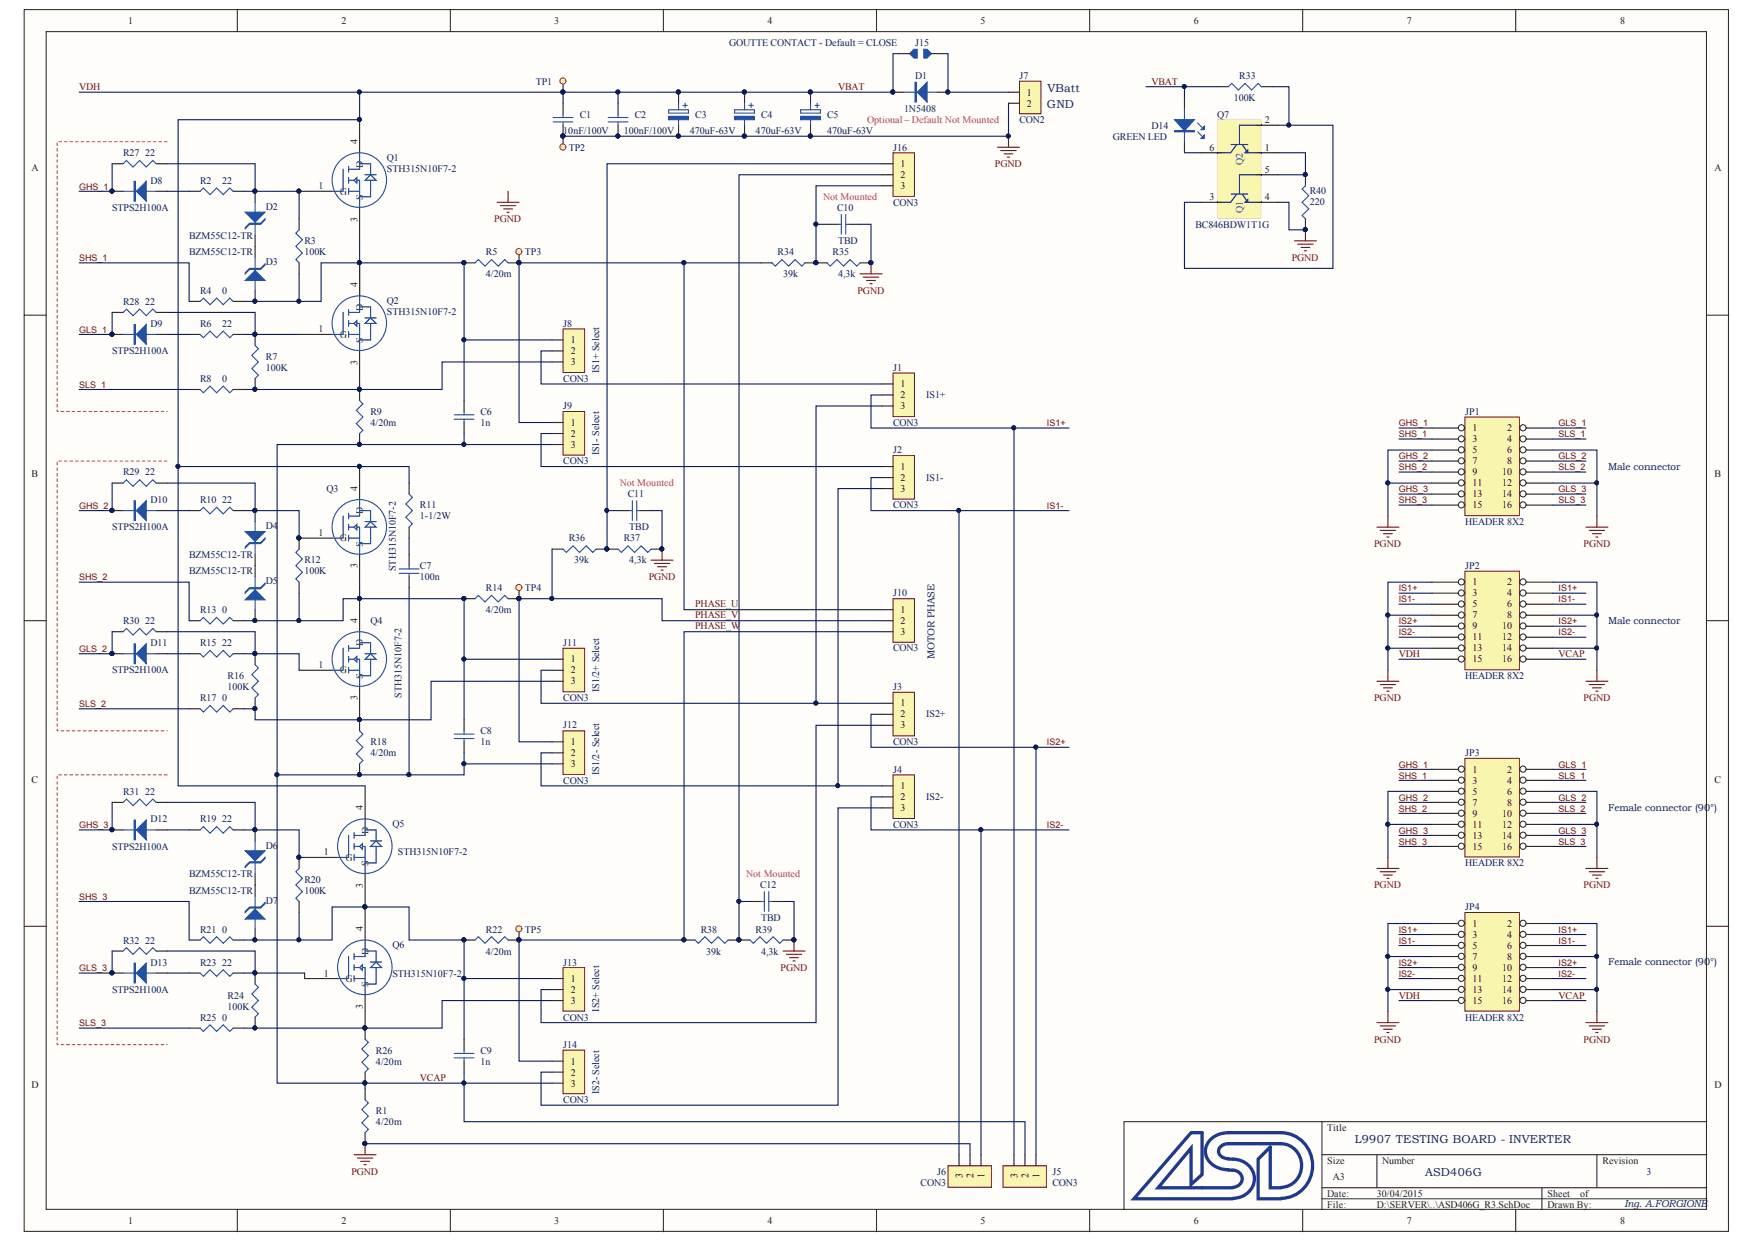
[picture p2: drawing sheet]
<svg xmlns="http://www.w3.org/2000/svg" width="297mm" height="210mm" viewBox="0 0 297 210" stroke-linecap="round" stroke-linejoin="round" font-family="sans-serif">
<defs><g id="words">
<g font-size="1.9" fill="#101c5d">
<text x="177" y="15.5">VBatt</text>
<text x="176.9" y="18.3">GND</text>
<text x="228.9" y="193.1">L9907 TESTING BOARD - INVERTER</text>
<text x="240.8" y="198.6">ASD406G</text>
</g>
<g font-size="1.7" fill="#231f20">
<text x="21.6" y="4.1">1</text>
<text x="57.7" y="4.1">2</text>
<text x="93.7" y="4.1">3</text>
<text x="129.7" y="4.1">4</text>
<text x="165.7" y="4.1">5</text>
<text x="201.7" y="4.1">6</text>
<text x="237.7" y="4.1">7</text>
<text x="273.7" y="4.1">8</text>
<text x="173.5" y="16.1">1</text>
<text x="173.5" y="18">2</text>
<text x="213.7" y="20.8">2</text>
<text x="5.3" y="28.9">A</text>
<text x="60.4" y="24.3" transform="rotate(-90 60.4 24.3)">4</text>
<text x="61.3" y="28.3" transform="rotate(-90 61.3 28.3)">D</text>
<text x="152.2" y="28.2">1</text>
<text x="204.3" y="25.4">6</text>
<text x="213.7" y="29.2">5</text>
<text x="213.7" y="25.4">1</text>
<text x="289.7" y="28.9">A</text>
<text x="53.8" y="31.9">1</text>
<text x="57.4" y="32.9">G</text>
<text x="61.3" y="33.8" transform="rotate(-90 61.3 33.8)">S</text>
<text x="152.2" y="30.1">2</text>
<text x="152.2" y="31.9">3</text>
<text x="204.3" y="33.8">3</text>
<text x="213.7" y="33.8">4</text>
<text x="60.4" y="37.4" transform="rotate(-90 60.4 37.4)">3</text>
<text x="60.4" y="48.5" transform="rotate(-90 60.4 48.5)">4</text>
<text x="61.3" y="52.5" transform="rotate(-90 61.3 52.5)">D</text>
<text x="53.8" y="56.1">1</text>
<text x="57.4" y="57">G</text>
<text x="61.3" y="58" transform="rotate(-90 61.3 58)">S</text>
<text x="96.4" y="58">1</text>
<text x="96.4" y="59.8">2</text>
<text x="60.4" y="61.6" transform="rotate(-90 60.4 61.6)">3</text>
<text x="96.4" y="61.7">3</text>
<text x="152.2" y="65.4">1</text>
<text x="96.4" y="71.9">1</text>
<text x="152.2" y="67.3">2</text>
<text x="152.2" y="69.1">3</text>
<text x="96.4" y="73.8">2</text>
<text x="96.4" y="75.6">3</text>
<text x="248.8" y="72.8">1</text>
<text x="248.8" y="74.7">3</text>
<text x="248.8" y="76.5">5</text>
<text x="254.7" y="72.8">2</text>
<text x="254.7" y="74.7">4</text>
<text x="254.7" y="76.5">6</text>
<text x="5.3" y="80.5">B</text>
<text x="60.4" y="82.9" transform="rotate(-90 60.4 82.9)">4</text>
<text x="152.2" y="79.3">1</text>
<text x="152.2" y="81.2">2</text>
<text x="152.2" y="83.1">3</text>
<text x="248.8" y="78.4">7</text>
<text x="248.8" y="80.3">9</text>
<text x="248.8" y="82.1">11</text>
<text x="248.8" y="84">13</text>
<text x="253.8" y="80.3">10</text>
<text x="253.8" y="82.1">12</text>
<text x="253.8" y="84">14</text>
<text x="254.7" y="78.4">8</text>
<text x="289.7" y="80.5">B</text>
<text x="61.3" y="86.9" transform="rotate(-90 61.3 86.9)">D</text>
<text x="248.8" y="85.8">15</text>
<text x="253.8" y="85.8">16</text>
<text x="53.8" y="90.5">1</text>
<text x="57.4" y="91.4">G</text>
<text x="60.4" y="96" transform="rotate(-90 60.4 96)">3</text>
<text x="61.3" y="92.3" transform="rotate(-90 61.3 92.3)">S</text>
<text x="248.8" y="98.9">1</text>
<text x="248.8" y="100.7">3</text>
<text x="254.7" y="98.9">2</text>
<text x="254.7" y="100.7">4</text>
<text x="60.4" y="105.2" transform="rotate(-90 60.4 105.2)">4</text>
<text x="152.2" y="103.5">1</text>
<text x="152.2" y="105.4">2</text>
<text x="152.2" y="107.2">3</text>
<text x="248.8" y="102.6">5</text>
<text x="248.8" y="104.4">7</text>
<text x="248.8" y="106.3">9</text>
<text x="253.8" y="106.3">10</text>
<text x="254.7" y="102.6">6</text>
<text x="254.7" y="104.4">8</text>
<text x="53.8" y="112.8">1</text>
<text x="57.4" y="113.7">G</text>
<text x="61.3" y="109.2" transform="rotate(-90 61.3 109.2)">D</text>
<text x="96.4" y="111.9">1</text>
<text x="96.4" y="113.7">2</text>
<text x="248.8" y="108.1">11</text>
<text x="248.8" y="110">13</text>
<text x="248.8" y="111.9">15</text>
<text x="253.8" y="108.1">12</text>
<text x="253.8" y="110">14</text>
<text x="253.8" y="111.9">16</text>
<text x="60.4" y="118.3" transform="rotate(-90 60.4 118.3)">3</text>
<text x="61.3" y="114.7" transform="rotate(-90 61.3 114.7)">S</text>
<text x="96.4" y="115.6">3</text>
<text x="152.2" y="119.3">1</text>
<text x="96.4" y="125.8">1</text>
<text x="152.2" y="121.2">2</text>
<text x="152.2" y="123">3</text>
<text x="96.4" y="127.7">2</text>
<text x="96.4" y="129.5">3</text>
<text x="248.8" y="130.5">1</text>
<text x="254.7" y="130.5">2</text>
<text x="5.3" y="132.1">C</text>
<text x="61.3" y="136.8" transform="rotate(-90 61.3 136.8)">4</text>
<text x="152.2" y="133.2">1</text>
<text x="152.2" y="135.1">2</text>
<text x="152.2" y="137">3</text>
<text x="248.8" y="132.3">3</text>
<text x="248.8" y="134.2">5</text>
<text x="248.8" y="136">7</text>
<text x="248.8" y="137.9">9</text>
<text x="253.8" y="137.9">10</text>
<text x="254.7" y="132.3">4</text>
<text x="254.7" y="134.2">6</text>
<text x="254.7" y="136">8</text>
<text x="289.7" y="132.1">C</text>
<text x="62.2" y="140.8" transform="rotate(-90 62.2 140.8)">D</text>
<text x="248.8" y="139.7">11</text>
<text x="248.8" y="141.6">13</text>
<text x="248.8" y="143.5">15</text>
<text x="253.8" y="139.7">12</text>
<text x="253.8" y="141.6">14</text>
<text x="253.8" y="143.5">16</text>
<text x="54.7" y="144.4">1</text>
<text x="58.4" y="145.3">G</text>
<text x="61.3" y="149.9" transform="rotate(-90 61.3 149.9)">3</text>
<text x="62.2" y="146.3" transform="rotate(-90 62.2 146.3)">S</text>
<text x="61.3" y="157.2" transform="rotate(-90 61.3 157.2)">4</text>
<text x="62.2" y="161.3" transform="rotate(-90 62.2 161.3)">D</text>
<text x="248.8" y="156.6">1</text>
<text x="248.8" y="158.4">3</text>
<text x="248.8" y="160.3">5</text>
<text x="254.7" y="156.6">2</text>
<text x="254.7" y="158.4">4</text>
<text x="254.7" y="160.3">6</text>
<text x="54.7" y="164.9">1</text>
<text x="58.4" y="165.9">G</text>
<text x="62.2" y="166.7" transform="rotate(-90 62.2 166.7)">S</text>
<text x="96.4" y="165.9">1</text>
<text x="96.4" y="167.7">2</text>
<text x="248.8" y="162.1">7</text>
<text x="248.8" y="164">9</text>
<text x="248.8" y="165.9">11</text>
<text x="248.8" y="167.7">13</text>
<text x="253.8" y="164">10</text>
<text x="253.8" y="165.9">12</text>
<text x="253.8" y="167.7">14</text>
<text x="254.7" y="162.1">8</text>
<text x="61.3" y="170.3" transform="rotate(-90 61.3 170.3)">3</text>
<text x="96.4" y="169.6">3</text>
<text x="248.8" y="169.6">15</text>
<text x="253.8" y="169.6">16</text>
<text x="96.4" y="179.8">1</text>
<text x="5.3" y="183.7">D</text>
<text x="96.4" y="181.7">2</text>
<text x="96.4" y="183.5">3</text>
<text x="289.7" y="183.7">D</text>
<text x="224.3" y="190.9">Title</text>
<text x="224.3" y="196.5">Size</text>
<text x="233.5" y="196.5">Number</text>
<text x="270.8" y="196.5">Revision</text>
<text x="162.6" y="199" transform="rotate(-90 162.6 199)">3</text>
<text x="164.5" y="199" transform="rotate(-90 164.5 199)">2</text>
<text x="166.3" y="199" transform="rotate(-90 166.3 199)">1</text>
<text x="171.9" y="199" transform="rotate(-90 171.9 199)">3</text>
<text x="173.8" y="199" transform="rotate(-90 173.8 199)">2</text>
<text x="175.6" y="199" transform="rotate(-90 175.6 199)">1</text>
<text x="224.3" y="202.1">Date:</text>
<text x="224.3" y="204">File:</text>
<text x="225.2" y="199.3">A3</text>
<text x="232.6" y="202.1">30/04/2015</text>
<text x="232.6" y="204">D:\SERVER\..\ASD406G_R3.SchDoc</text>
<text x="261.5" y="204">Drawn By:</text>
<text x="261.5" y="202.1">Sheet</text>
<text x="267" y="202.1">of</text>
<text x="21.6" y="206.7">1</text>
<text x="57.7" y="206.7">2</text>
<text x="93.7" y="206.7">3</text>
<text x="129.7" y="206.7">4</text>
<text x="165.7" y="206.7">5</text>
<text x="201.7" y="206.7">6</text>
<text x="237.7" y="206.7">7</text>
<text x="273.7" y="206.7">8</text>
</g>
<g font-size="1.7" fill="#0c1c5b">
<text x="123.2" y="7.8">GOUTTE CONTACT - Default = CLOSE</text>
<text x="154.6" y="7.8">J15</text>
<text x="90.5" y="14.3">TP1</text>
<text x="154.6" y="13.4">D1</text>
<text x="172.3" y="13.4">J7</text>
<text x="208.5" y="17.1">100K</text>
<text x="209.4" y="13.4">R33</text>
<text x="95.2" y="22.6">10nF/100V</text>
<text x="98" y="19.9">C1</text>
<text x="105.4" y="22.6">100nF/100V</text>
<text x="107.2" y="19.9">C2</text>
<text x="116.5" y="22.6">470uF-63V</text>
<text x="117.5" y="19.9">C3</text>
<text x="127.7" y="22.6">470uF-63V</text>
<text x="128.6" y="19.9">C4</text>
<text x="139.8" y="19.9">C5</text>
<text x="139.8" y="22.6">470uF-63V</text>
<text x="152.8" y="18.9">1N5408</text>
<text x="172.3" y="20.8">CON2</text>
<text x="188" y="23.6">GREEN LED</text>
<text x="194.5" y="21.7">D14</text>
<text x="205.7" y="19.9">Q7</text>
<text x="20.8" y="26.4">R27 22</text>
<text x="65.4" y="27.1">Q1</text>
<text x="65.4" y="29">STH315N10F7-2</text>
<text x="96.1" y="25.4">TP2</text>
<text x="150.9" y="25.4">J16</text>
<text x="18.9" y="35.7">STPS2H100A</text>
<text x="25.4" y="31">D8</text>
<text x="33.8" y="31">R2</text>
<text x="37.5" y="31">22</text>
<text x="44.9" y="35.5">D2</text>
<text x="141.4" y="35.7">C10</text>
<text x="150.9" y="34.7">CON3</text>
<text x="221.3" y="32.7">R40</text>
<text x="221.3" y="34.6">220</text>
<text x="31.9" y="40.3">BZM55C12-TR</text>
<text x="51.4" y="41.2">R3</text>
<text x="141.6" y="41.2">TBD</text>
<text x="202" y="38.4">BC846BDW1T1G</text>
<text x="31.9" y="43.1">BZM55C12-TR</text>
<text x="44.9" y="44.8">D3</text>
<text x="51.4" y="43.1">100K</text>
<text x="82.1" y="43.1">R5</text>
<text x="82.1" y="46.8">4/20m</text>
<text x="88.7" y="43.1">TP3</text>
<text x="131.4" y="43.1">R34</text>
<text x="132.3" y="46.8">39k</text>
<text x="140.7" y="43.1">R35</text>
<text x="141.6" y="46.8">4,3k</text>
<text x="20.8" y="51.5">R28 22</text>
<text x="33.8" y="49.6">R4</text>
<text x="37.5" y="49.6">0</text>
<text x="65.4" y="51.3">Q2</text>
<text x="65.4" y="53.1">STH315N10F7-2</text>
<text x="18.9" y="59.8">STPS2H100A</text>
<text x="25.4" y="55.2">D9</text>
<text x="33.8" y="55.2">R6</text>
<text x="37.5" y="55.2">22</text>
<text x="95.2" y="55.2">J8</text>
<text x="33.8" y="64.5">R8</text>
<text x="37.5" y="64.5">0</text>
<text x="44.9" y="60.7">R7</text>
<text x="44.9" y="62.6">100K</text>
<text x="95.2" y="64.5">CON3</text>
<text x="101.3" y="62.9" transform="rotate(-90 101.3 62.9)">IS1+ Select</text>
<text x="150.9" y="62.6">J1</text>
<text x="62.6" y="70">R9</text>
<text x="62.6" y="71.9">4/20m</text>
<text x="81.2" y="70">C6</text>
<text x="81.2" y="71.9">1n</text>
<text x="95.2" y="69.1">J9</text>
<text x="150.9" y="71.9">CON3</text>
<text x="156.5" y="67.3">IS1+</text>
<text x="247.6" y="70">JP1</text>
<text x="101.3" y="76.9" transform="rotate(-90 101.3 76.9)">IS1- Select</text>
<text x="150.9" y="76.5">J2</text>
<text x="20.8" y="80.3">R29 22</text>
<text x="55.2" y="83.1">Q3</text>
<text x="95.2" y="78.4">CON3</text>
<text x="106.1" y="84">C11</text>
<text x="156.5" y="81.2">IS1-</text>
<text x="18.9" y="89.6">STPS2H100A</text>
<text x="25.4" y="84.9">D10</text>
<text x="33.8" y="84.9">R10 22</text>
<text x="44.9" y="89.4">D4</text>
<text x="70.9" y="85.8">R11</text>
<text x="70.9" y="87.7">1-1/2W</text>
<text x="106.3" y="89.6">TBD</text>
<text x="150.9" y="85.8">CON3</text>
<text x="247.6" y="88.6">HEADER 8X2</text>
<text x="31.9" y="94.2">BZM55C12-TR</text>
<text x="51.4" y="95.1">R12</text>
<text x="96.1" y="91.4">R36</text>
<text x="97" y="95.1">39k</text>
<text x="105.4" y="91.4">R37</text>
<text x="106.3" y="95.1">4,3k</text>
<text x="31.9" y="97">BZM55C12-TR</text>
<text x="44.9" y="98.7">D5</text>
<text x="51.4" y="97">100K</text>
<text x="66.9" y="96.5" transform="rotate(-90 66.9 96.5)">STH315N10F7-2</text>
<text x="70.9" y="96.1">C7</text>
<text x="70.9" y="97.9">100n</text>
<text x="82.1" y="99.8">R14</text>
<text x="88.7" y="99.8">TP4</text>
<text x="150.9" y="100.7">J10</text>
<text x="247.6" y="96.1">JP2</text>
<text x="20.8" y="105.4">R30 22</text>
<text x="33.8" y="103.5">R13 0</text>
<text x="62.6" y="105.4">Q4</text>
<text x="82.1" y="103.5">4/20m</text>
<text x="18.9" y="113.7">STPS2H100A</text>
<text x="25.4" y="109.1">D11</text>
<text x="33.8" y="109.1">R15 22</text>
<text x="95.2" y="109.1">J11</text>
<text x="150.9" y="110">CON3</text>
<text x="33.8" y="118.4">R17 0</text>
<text x="38.4" y="114.7">R16</text>
<text x="38.4" y="116.5">100K</text>
<text x="67.8" y="117.9" transform="rotate(-90 67.8 117.9)">STH315N10F7-2</text>
<text x="95.2" y="118.4">CON3</text>
<text x="101.3" y="116.9" transform="rotate(-90 101.3 116.9)">IS1/2+ Select</text>
<text x="150.9" y="116.5">J3</text>
<text x="247.6" y="114.7">HEADER 8X2</text>
<text x="62.6" y="125.8">R18</text>
<text x="81.2" y="123.9">C8</text>
<text x="81.2" y="125.8">1n</text>
<text x="95.2" y="123">J12</text>
<text x="150.9" y="125.8">CON3</text>
<text x="156.5" y="121.2">IS2+</text>
<text x="62.6" y="127.7">4/20m</text>
<text x="101.3" y="130.9" transform="rotate(-90 101.3 130.9)">IS1/2- Select</text>
<text x="150.9" y="130.5">J4</text>
<text x="247.6" y="127.7">JP3</text>
<text x="20.8" y="134.2">R31 22</text>
<text x="95.2" y="132.3">CON3</text>
<text x="156.5" y="135.1">IS2-</text>
<text x="18.9" y="143.5">STPS2H100A</text>
<text x="25.4" y="138.8">D12</text>
<text x="33.8" y="138.8">R19 22</text>
<text x="44.9" y="143.3">D6</text>
<text x="66.3" y="139.6">Q5</text>
<text x="150.9" y="139.7">CON3</text>
<text x="31.9" y="148.1">BZM55C12-TR</text>
<text x="51.4" y="149">R20</text>
<text x="67.2" y="144.4">STH315N10F7-2</text>
<text x="128.4" y="150">C12</text>
<text x="247.6" y="146.3">HEADER 8X2</text>
<text x="31.9" y="150.9">BZM55C12-TR</text>
<text x="44.9" y="152.6">D7</text>
<text x="51.4" y="150.9">100K</text>
<text x="128.6" y="155.5">TBD</text>
<text x="247.6" y="153.7">JP4</text>
<text x="20.8" y="159.3">R32 22</text>
<text x="33.8" y="157.5">R21 0</text>
<text x="66.3" y="160">Q6</text>
<text x="82.1" y="157.5">R22</text>
<text x="82.1" y="161.2">4/20m</text>
<text x="88.7" y="157.5">TP5</text>
<text x="118.4" y="157.5">R38</text>
<text x="119.3" y="161.2">39k</text>
<text x="127.7" y="157.5">R39</text>
<text x="128.6" y="161.2">4,3k</text>
<text x="18.9" y="167.7">STPS2H100A</text>
<text x="25.4" y="163.1">D13</text>
<text x="33.8" y="163.1">R23 22</text>
<text x="66.3" y="164.9">STH315N10F7-2</text>
<text x="95.2" y="163.1">J13</text>
<text x="33.8" y="172.4">R25 0</text>
<text x="38.4" y="168.6">R24</text>
<text x="38.4" y="170.5">100K</text>
<text x="95.2" y="172.4">CON3</text>
<text x="101.3" y="170.8" transform="rotate(-90 101.3 170.8)">IS2+ Select</text>
<text x="247.6" y="172.4">HEADER 8X2</text>
<text x="63.5" y="177.9">R26</text>
<text x="63.5" y="179.8">4/20m</text>
<text x="81.2" y="177.9">C9</text>
<text x="81.2" y="179.8">1n</text>
<text x="95.2" y="177">J14</text>
<text x="101.3" y="184.8" transform="rotate(-90 101.3 184.8)">IS2- Select</text>
<text x="63.5" y="188.2">R1</text>
<text x="63.5" y="190">4/20m</text>
<text x="95.2" y="186.3">CON3</text>
<text x="155.5" y="200.2">CON3</text>
<text x="158.3" y="198.4">J6</text>
<text x="177.8" y="198.4">J5</text>
<text x="177.8" y="200.2">CON3</text>
</g>
<g font-size="1.7" fill="#6d0c0e">
<text x="13.4" y="15.2">VDH</text>
<text x="141.6" y="15.2">VBAT</text>
<text x="194.5" y="14.3">VBAT</text>
<text x="168.1" y="28.2">PGND</text>
<text x="83.5" y="37.5">PGND</text>
<text x="218.3" y="44">PGND</text>
<text x="144.9" y="49.6">PGND</text>
<text x="232.2" y="92.3">PGND</text>
<text x="267.6" y="92.3">PGND</text>
<text x="109.6" y="97.9">PGND</text>
<text x="117.5" y="102.6">PHASE_U</text>
<text x="117.5" y="104.4">PHASE_V</text>
<text x="117.5" y="106.3">PHASE_W</text>
<text x="236.3" y="110.9">VDH</text>
<text x="263.3" y="110.9">VCAP</text>
<text x="232.2" y="118.4">PGND</text>
<text x="267.6" y="118.4">PGND</text>
<text x="232.2" y="150">PGND</text>
<text x="267.6" y="150">PGND</text>
<text x="131.9" y="164">PGND</text>
<text x="236.3" y="168.6">VDH</text>
<text x="263.3" y="168.6">VCAP</text>
<text x="232.2" y="176.1">PGND</text>
<text x="267.6" y="176.1">PGND</text>
<text x="70.9" y="182.6">VCAP</text>
<text x="59.4" y="198.4">PGND</text>
</g>
<g font-size="1.7" fill="#d71862">
<text x="146.5" y="20.8">Optional – Default Not Mounted</text>
<text x="139.1" y="33.8">Not Mounted</text>
<text x="104.7" y="82.1">Not Mounted</text>
<text x="126.1" y="148.1">Not Mounted</text>
</g>
<g font-size="1.7" fill="#2151a3">
<text x="210" y="27.9" transform="rotate(-90 210 27.9)">Q2</text>
<text x="210" y="36" transform="rotate(-90 210 36)">Q1</text>
</g>
<g font-size="1.7" fill="#101c5d">
<text x="271.7" y="79.3">Male connector</text>
<text x="271.7" y="105.4">Male connector</text>
<text x="157.9" y="111.4" transform="rotate(-90 157.9 111.4)">MOTOR PHASE</text>
<text x="271.7" y="137">Female connector (90°)</text>
<text x="271.7" y="163">Female connector (90°)</text>
<text x="274.5" y="203.9">Ing. A.FORGIONE</text>
<text x="278.2" y="198.4">3</text>
</g>
<g font-size="1.5" fill="#6d0c0e">
<text x="13.4" y="32">GHS_1</text>
<text x="13.4" y="44.1">SHS_1</text>
<text x="13.4" y="56.2">GLS_1</text>
<text x="13.4" y="65.5">SLS_1</text>
<text x="176.9" y="72">IS1+</text>
<text x="236.3" y="72">GHS_1</text>
<text x="263.3" y="72">GLS_1</text>
<text x="236.3" y="77.6">GHS_2</text>
<text x="236.3" y="73.8">SHS_1</text>
<text x="263.3" y="77.6">GLS_2</text>
<text x="263.3" y="73.8">SLS_1</text>
<text x="236.3" y="83.1">GHS_3</text>
<text x="236.3" y="79.4">SHS_2</text>
<text x="263.3" y="83.1">GLS_3</text>
<text x="263.3" y="79.4">SLS_2</text>
<text x="13.4" y="85.9">GHS_2</text>
<text x="176.9" y="85.9">IS1-</text>
<text x="236.3" y="85">SHS_3</text>
<text x="263.3" y="85">SLS_3</text>
<text x="13.4" y="98">SHS_2</text>
<text x="236.3" y="99.9">IS1+</text>
<text x="236.3" y="101.7">IS1-</text>
<text x="263.3" y="99.9">IS1+</text>
<text x="263.3" y="101.7">IS1-</text>
<text x="236.3" y="107.3">IS2-</text>
<text x="236.3" y="105.4">IS2+</text>
<text x="263.3" y="107.3">IS2-</text>
<text x="263.3" y="105.4">IS2+</text>
<text x="13.4" y="110.1">GLS_2</text>
<text x="13.4" y="119.4">SLS_2</text>
<text x="176.9" y="125.9">IS2+</text>
<text x="236.3" y="131.5">SHS_1</text>
<text x="236.3" y="129.6">GHS_1</text>
<text x="263.3" y="129.6">GLS_1</text>
<text x="263.3" y="131.5">SLS_1</text>
<text x="236.3" y="135.2">GHS_2</text>
<text x="236.3" y="137">SHS_2</text>
<text x="263.3" y="135.2">GLS_2</text>
<text x="263.3" y="137">SLS_2</text>
<text x="13.4" y="139.8">GHS_3</text>
<text x="176.9" y="139.8">IS2-</text>
<text x="236.3" y="142.6">SHS_3</text>
<text x="236.3" y="140.8">GHS_3</text>
<text x="263.3" y="140.8">GLS_3</text>
<text x="263.3" y="142.6">SLS_3</text>
<text x="13.4" y="151.9">SHS_3</text>
<text x="236.3" y="157.5">IS1+</text>
<text x="236.3" y="159.3">IS1-</text>
<text x="263.3" y="157.5">IS1+</text>
<text x="263.3" y="159.3">IS1-</text>
<text x="13.4" y="164">GLS_3</text>
<text x="236.3" y="164.9">IS2-</text>
<text x="236.3" y="163.1">IS2+</text>
<text x="263.3" y="164.9">IS2-</text>
<text x="263.3" y="163.1">IS2+</text>
<text x="13.4" y="173.3">SLS_3</text>
</g>
</g></defs>
<path d="M4.1 1.6h287.9v206.3h-287.9z" fill="#fefdf9"/>
<path d="M4.1 1.6h287.9v206.3h-287.9z" fill="none" stroke="#231f20" stroke-width=".17"/>
<path d="M7.8 5.3h280.5v198.9h-280.5z" fill="#fefdf9"/>
<g fill="none" stroke="#231f20" stroke-width=".17">
<path d="M7.8 5.3h280.5v198.9h-280.5zM40.1 1.6v3.7M76.1 1.6v3.7M112.1 1.6v3.7M148.1 1.6v3.7M184.1 1.6v3.7M220.1 1.6v3.7M256.1 1.6v3.7M4.1 53.2h3.7M288.4 53.2h3.7M4.1 104.8h3.7M288.4 104.8h3.7"/>
<path d="M4.1 156.4h3.7M288.4 156.4h3.7M223.4 189.4h-33.5v14.9M223.4 189.4h65M223.4 195h65M223.4 189.4v14.9M232.7 195v5.6M269.8 195v5.6M40.1 204.3v3.7M76.1 204.3v3.7M112.1 204.3v3.7M148.1 204.3v3.7"/>
<path d="M184.1 204.3v3.7M220.1 204.3v3.7M223.4 200.6h65M223.4 202.4h65M256.1 204.3v3.7M260.5 200.6v3.7"/>
</g>
<path d="M207.6 195.7a1.29 1.29 0 0 1-1.4-.6 1.29 1.29 0 0 1 0-1.5l.9-.4 .5-.1h8.9a3.7 3.7 0 0 1 3.4 3.7 3.7 3.7 0 0 1-3.4 3.7M207.6 197.5a3.8 3.8 0 0 1-3.9-2.5 3.2 3.2 0 0 1 3.1-3.7h9.7a5.5 5.5 0 0 1 5.3 5.5 5.5 5.5 0 0 1-5.3 5.6M207.6 195.7a3.7 3.7 0 0 1 4.4 3.3 3.5 3.5 0 0 1-3.7 3.4M207.6 197.6a1.98 1.98 0 0 1 2.2 1 1.48 1.48 0 0 1-1.5 1.9M208.3 200.6h-12.6l5.5-6.7v6.1l1.9-1.7v-7h-1.9l-9.6 11.1h16.7M216.5 200.6h-1.9v-6.9l-2 2v6.7h3.9" fill="none" stroke="#20398f" stroke-width=".56"/>
<path d="M28.2 77.9h-18.5v45.5h18.5" fill="none" stroke="#d71862" stroke-width=".17" stroke-dasharray=".5 .5"/>
<g fill="none" stroke="#0c1c5b" stroke-width=".19">
<path d="M236.4 77.9h5.5M236.4 79.7h5.5M236.4 72.3h5.5M236.4 74.1h5.5M262.4 76h7.4v5.6h-7.4M262.4 77.9h5.6M262.4 79.7h5.6M262.4 72.3h5.6M262.4 74.1h5.6M236.4 83.4h5.5M236.4 85.3h5.5M262.4 83.4h5.6"/>
<path d="M262.4 85.3h5.6M236.4 100.2h5.5M236.4 107.6h5.5M236.4 102h5.5M236.4 105.7h5.5M262.4 100.2h5.6M262.4 102h5.6M262.4 105.7h5.6"/>
</g>
<path d="M268 89h3.7M268.5 89.6h2.6M269.1 90.1h1.5M269.6 90.7h.4M269.8 87.2v1.8" fill="none" stroke="#6d0c0e" stroke-width=".19"/>
<circle cx="269.8" cy="81.5" r=".33" fill="#0c1c5b"/>
<circle cx="269.8" cy="81.5" r=".33" fill="none" stroke="#0c1c5b" stroke-width=".17"/>
<path d="M247.5 96.5h9.2v16.6h-9.2z" fill="#f8f5af"/>
<path d="M247.5 96.5h9.2v16.6h-9.2z" fill="none" stroke="#6d0c0e" stroke-width=".17"/>
<path d="M241.9 98.3h5.6" fill="none" stroke="#231f20" stroke-width=".19"/>
<circle cx="246.9" cy="98.3" r=".52" fill="#fefdf9"/>
<circle cx="246.9" cy="98.3" r=".52" fill="none" stroke="#231f20" stroke-width=".17"/>
<path d="M256.8 98.3h5.6" fill="none" stroke="#231f20" stroke-width=".19"/>
<circle cx="257.3" cy="98.3" r=".52" fill="#fefdf9"/>
<circle cx="257.3" cy="98.3" r=".52" fill="none" stroke="#231f20" stroke-width=".17"/>
<path d="M241.9 100.2h5.6" fill="none" stroke="#231f20" stroke-width=".19"/>
<circle cx="246.9" cy="100.1" r=".52" fill="#fefdf9"/>
<circle cx="246.9" cy="100.1" r=".52" fill="none" stroke="#231f20" stroke-width=".17"/>
<path d="M256.8 100.2h5.6" fill="none" stroke="#231f20" stroke-width=".19"/>
<circle cx="257.3" cy="100.1" r=".52" fill="#fefdf9"/>
<circle cx="257.3" cy="100.1" r=".52" fill="none" stroke="#231f20" stroke-width=".17"/>
<path d="M241.9 102h5.6" fill="none" stroke="#231f20" stroke-width=".19"/>
<circle cx="246.9" cy="102" r=".52" fill="#fefdf9"/>
<circle cx="246.9" cy="102" r=".52" fill="none" stroke="#231f20" stroke-width=".17"/>
<path d="M256.8 102h5.6" fill="none" stroke="#231f20" stroke-width=".19"/>
<circle cx="257.3" cy="102" r=".52" fill="#fefdf9"/>
<circle cx="257.3" cy="102" r=".52" fill="none" stroke="#231f20" stroke-width=".17"/>
<path d="M241.9 103.9h5.6" fill="none" stroke="#231f20" stroke-width=".19"/>
<circle cx="246.9" cy="103.9" r=".52" fill="#fefdf9"/>
<circle cx="246.9" cy="103.9" r=".52" fill="none" stroke="#231f20" stroke-width=".17"/>
<path d="M256.8 103.9h5.6" fill="none" stroke="#231f20" stroke-width=".19"/>
<circle cx="257.3" cy="103.9" r=".52" fill="#fefdf9"/>
<circle cx="257.3" cy="103.9" r=".52" fill="none" stroke="#231f20" stroke-width=".17"/>
<path d="M241.9 105.7h5.6" fill="none" stroke="#231f20" stroke-width=".19"/>
<circle cx="246.9" cy="105.7" r=".52" fill="#fefdf9"/>
<circle cx="246.9" cy="105.7" r=".52" fill="none" stroke="#231f20" stroke-width=".17"/>
<path d="M256.8 105.7h5.6" fill="none" stroke="#231f20" stroke-width=".19"/>
<circle cx="257.3" cy="105.7" r=".52" fill="#fefdf9"/>
<circle cx="257.3" cy="105.7" r=".52" fill="none" stroke="#231f20" stroke-width=".17"/>
<path d="M241.9 107.6h5.6" fill="none" stroke="#231f20" stroke-width=".19"/>
<circle cx="246.9" cy="107.6" r=".52" fill="#fefdf9"/>
<circle cx="246.9" cy="107.6" r=".52" fill="none" stroke="#231f20" stroke-width=".17"/>
<path d="M256.8 107.6h5.6" fill="none" stroke="#231f20" stroke-width=".19"/>
<circle cx="257.3" cy="107.6" r=".52" fill="#fefdf9"/>
<circle cx="257.3" cy="107.6" r=".52" fill="none" stroke="#231f20" stroke-width=".17"/>
<path d="M241.9 109.5h5.6" fill="none" stroke="#231f20" stroke-width=".19"/>
<circle cx="246.9" cy="109.4" r=".52" fill="#fefdf9"/>
<circle cx="246.9" cy="109.4" r=".52" fill="none" stroke="#231f20" stroke-width=".17"/>
<path d="M256.8 109.5h5.6" fill="none" stroke="#231f20" stroke-width=".19"/>
<circle cx="257.3" cy="109.4" r=".52" fill="#fefdf9"/>
<circle cx="257.3" cy="109.4" r=".52" fill="none" stroke="#231f20" stroke-width=".17"/>
<path d="M241.9 111.3h5.6" fill="none" stroke="#231f20" stroke-width=".19"/>
<circle cx="246.9" cy="111.3" r=".52" fill="#fefdf9"/>
<circle cx="246.9" cy="111.3" r=".52" fill="none" stroke="#231f20" stroke-width=".17"/>
<path d="M256.8 111.3h5.6" fill="none" stroke="#231f20" stroke-width=".19"/>
<circle cx="257.3" cy="111.3" r=".52" fill="#fefdf9"/>
<circle cx="257.3" cy="111.3" r=".52" fill="none" stroke="#231f20" stroke-width=".17"/>
<path d="M232.7 115h3.7M233.2 115.6h2.6M233.8 116.2h1.5M234.3 116.7h.4M234.5 113.2v1.8" fill="none" stroke="#6d0c0e" stroke-width=".19"/>
<path d="M234.5 103.9h7.4" fill="none" stroke="#0c1c5b" stroke-width=".19"/>
<circle cx="234.5" cy="103.9" r=".33" fill="#0c1c5b"/>
<circle cx="234.5" cy="103.9" r=".33" fill="none" stroke="#0c1c5b" stroke-width=".17"/>
<path d="M241.9 98.3h-7.4v11.2h7.4" fill="none" stroke="#0c1c5b" stroke-width=".19"/>
<circle cx="234.5" cy="103.9" r=".33" fill="#0c1c5b"/>
<circle cx="234.5" cy="103.9" r=".33" fill="none" stroke="#0c1c5b" stroke-width=".17"/>
<circle cx="234.5" cy="109.4" r=".33" fill="#0c1c5b"/>
<circle cx="234.5" cy="109.4" r=".33" fill="none" stroke="#0c1c5b" stroke-width=".17"/>
<path d="M262.4 98.3h7.4v11.2h-7.4" fill="none" stroke="#0c1c5b" stroke-width=".19"/>
<circle cx="269.8" cy="103.9" r=".33" fill="#0c1c5b"/>
<circle cx="269.8" cy="103.9" r=".33" fill="none" stroke="#0c1c5b" stroke-width=".17"/>
<circle cx="269.8" cy="109.4" r=".33" fill="#0c1c5b"/>
<circle cx="269.8" cy="109.4" r=".33" fill="none" stroke="#0c1c5b" stroke-width=".17"/>
<path d="M262.4 103.9h7.4" fill="none" stroke="#0c1c5b" stroke-width=".19"/>
<circle cx="269.8" cy="103.9" r=".33" fill="#0c1c5b"/>
<circle cx="269.8" cy="103.9" r=".33" fill="none" stroke="#0c1c5b" stroke-width=".17"/>
<path d="M268 115h3.7M268.5 115.6h2.6M269.1 116.2h1.5M269.6 116.7h.4M269.8 113.2v1.8" fill="none" stroke="#6d0c0e" stroke-width=".19"/>
<path d="M247.5 70.4h9.2v16.7h-9.2z" fill="#f8f5af"/>
<path d="M247.5 70.4h9.2v16.7h-9.2z" fill="none" stroke="#6d0c0e" stroke-width=".17"/>
<path d="M241.9 72.3h5.6" fill="none" stroke="#231f20" stroke-width=".19"/>
<circle cx="246.9" cy="72.2" r=".52" fill="#fefdf9"/>
<circle cx="246.9" cy="72.2" r=".52" fill="none" stroke="#231f20" stroke-width=".17"/>
<path d="M256.8 72.3h5.6" fill="none" stroke="#231f20" stroke-width=".19"/>
<circle cx="257.3" cy="72.2" r=".52" fill="#fefdf9"/>
<circle cx="257.3" cy="72.2" r=".52" fill="none" stroke="#231f20" stroke-width=".17"/>
<path d="M241.9 74.1h5.6" fill="none" stroke="#231f20" stroke-width=".19"/>
<circle cx="246.9" cy="74.1" r=".52" fill="#fefdf9"/>
<circle cx="246.9" cy="74.1" r=".52" fill="none" stroke="#231f20" stroke-width=".17"/>
<path d="M256.8 74.1h5.6" fill="none" stroke="#231f20" stroke-width=".19"/>
<circle cx="257.3" cy="74.1" r=".52" fill="#fefdf9"/>
<circle cx="257.3" cy="74.1" r=".52" fill="none" stroke="#231f20" stroke-width=".17"/>
<path d="M241.9 76h5.6" fill="none" stroke="#231f20" stroke-width=".19"/>
<circle cx="246.9" cy="76" r=".52" fill="#fefdf9"/>
<circle cx="246.9" cy="76" r=".52" fill="none" stroke="#231f20" stroke-width=".17"/>
<path d="M256.8 76h5.6" fill="none" stroke="#231f20" stroke-width=".19"/>
<circle cx="257.3" cy="76" r=".52" fill="#fefdf9"/>
<circle cx="257.3" cy="76" r=".52" fill="none" stroke="#231f20" stroke-width=".17"/>
<path d="M241.9 77.9h5.6" fill="none" stroke="#231f20" stroke-width=".19"/>
<circle cx="246.9" cy="77.8" r=".52" fill="#fefdf9"/>
<circle cx="246.9" cy="77.8" r=".52" fill="none" stroke="#231f20" stroke-width=".17"/>
<path d="M256.8 77.9h5.6" fill="none" stroke="#231f20" stroke-width=".19"/>
<circle cx="257.3" cy="77.8" r=".52" fill="#fefdf9"/>
<circle cx="257.3" cy="77.8" r=".52" fill="none" stroke="#231f20" stroke-width=".17"/>
<path d="M241.9 79.7h5.6" fill="none" stroke="#231f20" stroke-width=".19"/>
<circle cx="246.9" cy="79.7" r=".52" fill="#fefdf9"/>
<circle cx="246.9" cy="79.7" r=".52" fill="none" stroke="#231f20" stroke-width=".17"/>
<path d="M256.8 79.7h5.6" fill="none" stroke="#231f20" stroke-width=".19"/>
<circle cx="257.3" cy="79.7" r=".52" fill="#fefdf9"/>
<circle cx="257.3" cy="79.7" r=".52" fill="none" stroke="#231f20" stroke-width=".17"/>
<path d="M241.9 81.6h5.6" fill="none" stroke="#231f20" stroke-width=".19"/>
<circle cx="246.9" cy="81.5" r=".52" fill="#fefdf9"/>
<circle cx="246.9" cy="81.5" r=".52" fill="none" stroke="#231f20" stroke-width=".17"/>
<path d="M256.8 81.6h5.6" fill="none" stroke="#231f20" stroke-width=".19"/>
<circle cx="257.3" cy="81.5" r=".52" fill="#fefdf9"/>
<circle cx="257.3" cy="81.5" r=".52" fill="none" stroke="#231f20" stroke-width=".17"/>
<path d="M241.9 83.4h5.6" fill="none" stroke="#231f20" stroke-width=".19"/>
<circle cx="246.9" cy="83.4" r=".52" fill="#fefdf9"/>
<circle cx="246.9" cy="83.4" r=".52" fill="none" stroke="#231f20" stroke-width=".17"/>
<path d="M256.8 83.4h5.6" fill="none" stroke="#231f20" stroke-width=".19"/>
<circle cx="257.3" cy="83.4" r=".52" fill="#fefdf9"/>
<circle cx="257.3" cy="83.4" r=".52" fill="none" stroke="#231f20" stroke-width=".17"/>
<path d="M241.9 85.3h5.6" fill="none" stroke="#231f20" stroke-width=".19"/>
<circle cx="246.9" cy="85.3" r=".52" fill="#fefdf9"/>
<circle cx="246.9" cy="85.3" r=".52" fill="none" stroke="#231f20" stroke-width=".17"/>
<path d="M256.8 85.3h5.6" fill="none" stroke="#231f20" stroke-width=".19"/>
<circle cx="257.3" cy="85.3" r=".52" fill="#fefdf9"/>
<circle cx="257.3" cy="85.3" r=".52" fill="none" stroke="#231f20" stroke-width=".17"/>
<path d="M269.8 81.6v5.6" fill="none" stroke="#0c1c5b" stroke-width=".19"/>
<circle cx="269.8" cy="81.5" r=".33" fill="#0c1c5b"/>
<circle cx="269.8" cy="81.5" r=".33" fill="none" stroke="#0c1c5b" stroke-width=".17"/>
<path d="M32 32.3h1.8M39.4 32.3h1.8M50.5 37v1.8M32 50.9h1.8M39.4 50.9h1.8M50.5 44.4v1.8M78.4 44.4h1.9" fill="none" stroke="#231f20" stroke-width=".19"/>
<path d="M33.8 32.3l.6-.6 1.1 1.2 1.1-1.2 1.1 1.2 1.1-1.2 .6 .6M50.5 38.8l-.5 .6 1.1 1.1-1.1 1.1 1.1 1.1-1.1 1.1 .5 .6M33.8 50.9l.6-.6 1.1 1.2 1.1-1.2 1.1 1.2 1.1-1.2 .6 .6" fill="none" stroke="#2151a3" stroke-width=".19"/>
<circle cx="78.4" cy="44.4" r=".33" fill="#0c1c5b"/>
<circle cx="78.4" cy="44.4" r=".33" fill="none" stroke="#0c1c5b" stroke-width=".17"/>
<path d="M85.8 44.4h1.9" fill="none" stroke="#231f20" stroke-width=".19"/>
<circle cx="87.7" cy="44.4" r=".33" fill="#0c1c5b"/>
<circle cx="87.7" cy="44.4" r=".33" fill="none" stroke="#0c1c5b" stroke-width=".17"/>
<path d="M80.3 44.4l.5-.6 1.1 1.1 1.2-1.1 1.1 1.1 1.1-1.1 .5 .6" fill="none" stroke="#2151a3" stroke-width=".19"/>
<circle cx="78.4" cy="44.4" r=".33" fill="#0c1c5b"/>
<circle cx="78.4" cy="44.4" r=".33" fill="none" stroke="#0c1c5b" stroke-width=".17"/>
<circle cx="87.7" cy="44.4" r=".33" fill="#0c1c5b"/>
<circle cx="87.7" cy="44.4" r=".33" fill="none" stroke="#0c1c5b" stroke-width=".17"/>
<path d="M32 56.5h1.8M39.4 56.5h1.8M43.1 56.5v1.8" fill="none" stroke="#231f20" stroke-width=".19"/>
<path d="M33.8 56.5l.6 .5 1.1-1.1 1.1 1.1 1.1-1.1 1.1 1.1 .6-.5" fill="none" stroke="#2151a3" stroke-width=".19"/>
<circle cx="43.1" cy="56.4" r=".33" fill="#0c1c5b"/>
<circle cx="43.1" cy="56.4" r=".33" fill="none" stroke="#0c1c5b" stroke-width=".17"/>
<path d="M43.1 63.9v1.9" fill="none" stroke="#231f20" stroke-width=".19"/>
<circle cx="43.1" cy="65.7" r=".33" fill="#0c1c5b"/>
<circle cx="43.1" cy="65.7" r=".33" fill="none" stroke="#0c1c5b" stroke-width=".17"/>
<path d="M43.1 58.3l.6 .6-1.2 1.1 1.2 1.1-1.2 1.1 1.2 1.2-.6 .5" fill="none" stroke="#2151a3" stroke-width=".19"/>
<circle cx="43.1" cy="56.4" r=".33" fill="#0c1c5b"/>
<circle cx="43.1" cy="56.4" r=".33" fill="none" stroke="#0c1c5b" stroke-width=".17"/>
<circle cx="43.1" cy="65.7" r=".33" fill="#0c1c5b"/>
<circle cx="43.1" cy="65.7" r=".33" fill="none" stroke="#0c1c5b" stroke-width=".17"/>
<path d="M60.8 65.8v1.8" fill="none" stroke="#231f20" stroke-width=".19"/>
<circle cx="60.7" cy="65.7" r=".33" fill="#0c1c5b"/>
<circle cx="60.7" cy="65.7" r=".33" fill="none" stroke="#0c1c5b" stroke-width=".17"/>
<path d="M60.8 73.2v1.9" fill="none" stroke="#231f20" stroke-width=".19"/>
<circle cx="60.7" cy="75" r=".33" fill="#0c1c5b"/>
<circle cx="60.7" cy="75" r=".33" fill="none" stroke="#0c1c5b" stroke-width=".17"/>
<path d="M60.8 67.6l.5 .6-1.1 1.1 1.1 1.1-1.1 1.1 1.1 1.2-.5 .5" fill="none" stroke="#2151a3" stroke-width=".19"/>
<circle cx="60.7" cy="65.7" r=".33" fill="#0c1c5b"/>
<circle cx="60.7" cy="65.7" r=".33" fill="none" stroke="#0c1c5b" stroke-width=".17"/>
<circle cx="60.7" cy="75" r=".33" fill="#0c1c5b"/>
<circle cx="60.7" cy="75" r=".33" fill="none" stroke="#0c1c5b" stroke-width=".17"/>
<path d="M78.4 67.6v1.9M78.4 71.3v1.9" fill="none" stroke="#231f20" stroke-width=".19"/>
<path d="M76.7 70.8h3.4M76.7 70h3.4M78.4 69.5v.5M78.4 70.8v.5" fill="none" stroke="#2151a3" stroke-width=".19"/>
<path d="M50.5 46.2v4.7" fill="none" stroke="#0c1c5b" stroke-width=".19"/>
<circle cx="50.5" cy="50.9" r=".33" fill="#0c1c5b"/>
<circle cx="50.5" cy="50.9" r=".33" fill="none" stroke="#0c1c5b" stroke-width=".17"/>
<path d="M41.2 56.5h9.3" fill="none" stroke="#0c1c5b" stroke-width=".19"/>
<circle cx="43.1" cy="56.4" r=".33" fill="#0c1c5b"/>
<circle cx="43.1" cy="56.4" r=".33" fill="none" stroke="#0c1c5b" stroke-width=".17"/>
<path d="M28.2 32.3h3.8M28.2 56.5h3.8" fill="none" stroke="#0c1c5b" stroke-width=".19"/>
<path d="M95.1 55.5h3.7v7.4h-3.7z" fill="#f8f5af"/>
<path d="M95.1 55.5h3.7v7.4h-3.7z" fill="none" stroke="#6d0c0e" stroke-width=".17"/>
<path d="M93.3 57.4h1.8M93.3 59.3h1.8M93.3 61.1h1.8M32 86.2h1.8M39.4 86.2h1.8M50.5 90.9v1.8M50.5 98.3v1.9M32 104.8h1.8M39.4 104.8h1.8" fill="none" stroke="#231f20" stroke-width=".19"/>
<path d="M33.8 86.2l.6-.5 1.1 1.1 1.1-1.1 1.1 1.1 1.1-1.1 .6 .5M33.8 104.8l.6-.5 1.1 1.1 1.1-1.1 1.1 1.1 1.1-1.1 .6 .5" fill="none" stroke="#2151a3" stroke-width=".19"/>
<circle cx="50.5" cy="90.8" r=".33" fill="#0c1c5b"/>
<circle cx="50.5" cy="90.8" r=".33" fill="none" stroke="#0c1c5b" stroke-width=".17"/>
<path d="M50.5 92.7l-.5 .6 1.1 1.1-1.1 1.1 1.1 1.1-1.1 1.2 .5 .5" fill="none" stroke="#2151a3" stroke-width=".19"/>
<circle cx="50.5" cy="90.8" r=".33" fill="#0c1c5b"/>
<circle cx="50.5" cy="90.8" r=".33" fill="none" stroke="#0c1c5b" stroke-width=".17"/>
<path d="M78.4 101.1h1.9" fill="none" stroke="#231f20" stroke-width=".19"/>
<circle cx="78.4" cy="101.1" r=".33" fill="#0c1c5b"/>
<circle cx="78.4" cy="101.1" r=".33" fill="none" stroke="#0c1c5b" stroke-width=".17"/>
<path d="M85.8 101.1h1.9" fill="none" stroke="#231f20" stroke-width=".19"/>
<circle cx="87.7" cy="101.1" r=".33" fill="#0c1c5b"/>
<circle cx="87.7" cy="101.1" r=".33" fill="none" stroke="#0c1c5b" stroke-width=".17"/>
<path d="M80.3 101.1l.5-.6 1.1 1.2 1.2-1.2 1.1 1.2 1.1-1.2 .5 .6" fill="none" stroke="#2151a3" stroke-width=".19"/>
<circle cx="78.4" cy="101.1" r=".33" fill="#0c1c5b"/>
<circle cx="78.4" cy="101.1" r=".33" fill="none" stroke="#0c1c5b" stroke-width=".17"/>
<circle cx="87.7" cy="101.1" r=".33" fill="#0c1c5b"/>
<circle cx="87.7" cy="101.1" r=".33" fill="none" stroke="#0c1c5b" stroke-width=".17"/>
<path d="M32 110.4h1.8M39.4 110.4h1.8M43.1 110.4v1.9" fill="none" stroke="#231f20" stroke-width=".19"/>
<path d="M33.8 110.4l.6 .6 1.1-1.2 1.1 1.2 1.1-1.2 1.1 1.2 .6-.6" fill="none" stroke="#2151a3" stroke-width=".19"/>
<circle cx="43.1" cy="110.4" r=".33" fill="#0c1c5b"/>
<circle cx="43.1" cy="110.4" r=".33" fill="none" stroke="#0c1c5b" stroke-width=".17"/>
<path d="M43.1 117.8v1.9" fill="none" stroke="#231f20" stroke-width=".19"/>
<circle cx="43.1" cy="119.7" r=".33" fill="#0c1c5b"/>
<circle cx="43.1" cy="119.7" r=".33" fill="none" stroke="#0c1c5b" stroke-width=".17"/>
<path d="M43.1 112.3l.6 .5-1.2 1.1 1.2 1.1-1.2 1.2 1.2 1.1-.6 .5" fill="none" stroke="#2151a3" stroke-width=".19"/>
<circle cx="43.1" cy="110.4" r=".33" fill="#0c1c5b"/>
<circle cx="43.1" cy="110.4" r=".33" fill="none" stroke="#0c1c5b" stroke-width=".17"/>
<circle cx="43.1" cy="119.7" r=".33" fill="#0c1c5b"/>
<circle cx="43.1" cy="119.7" r=".33" fill="none" stroke="#0c1c5b" stroke-width=".17"/>
<path d="M60.8 121.6v1.8" fill="none" stroke="#231f20" stroke-width=".19"/>
<circle cx="60.7" cy="121.5" r=".33" fill="#0c1c5b"/>
<circle cx="60.7" cy="121.5" r=".33" fill="none" stroke="#0c1c5b" stroke-width=".17"/>
<path d="M60.8 129v1.8" fill="none" stroke="#231f20" stroke-width=".19"/>
<circle cx="60.7" cy="130.8" r=".33" fill="#0c1c5b"/>
<circle cx="60.7" cy="130.8" r=".33" fill="none" stroke="#0c1c5b" stroke-width=".17"/>
<path d="M60.8 123.4l.5 .6-1.1 1.1 1.1 1.1-1.1 1.1 1.1 1.1-.5 .6" fill="none" stroke="#2151a3" stroke-width=".19"/>
<circle cx="60.7" cy="121.5" r=".33" fill="#0c1c5b"/>
<circle cx="60.7" cy="121.5" r=".33" fill="none" stroke="#0c1c5b" stroke-width=".17"/>
<circle cx="60.7" cy="130.8" r=".33" fill="#0c1c5b"/>
<circle cx="60.7" cy="130.8" r=".33" fill="none" stroke="#0c1c5b" stroke-width=".17"/>
<path d="M78.4 121.6v1.8M78.4 125.3v1.8" fill="none" stroke="#231f20" stroke-width=".19"/>
<path d="M76.7 124.7h3.4M76.7 124h3.4M78.4 123.4v.6M78.4 124.7v.6" fill="none" stroke="#2151a3" stroke-width=".19"/>
<path d="M50.5 100.2v4.6" fill="none" stroke="#0c1c5b" stroke-width=".19"/>
<circle cx="50.5" cy="104.8" r=".33" fill="#0c1c5b"/>
<circle cx="50.5" cy="104.8" r=".33" fill="none" stroke="#0c1c5b" stroke-width=".17"/>
<path d="M41.2 110.4h9.3v2.8" fill="none" stroke="#0c1c5b" stroke-width=".19"/>
<circle cx="43.1" cy="110.4" r=".33" fill="#0c1c5b"/>
<circle cx="43.1" cy="110.4" r=".33" fill="none" stroke="#0c1c5b" stroke-width=".17"/>
<path d="M30.1 78.8h39v2.8M28.2 86.2h3.8M28.2 110.4h3.8" fill="none" stroke="#0c1c5b" stroke-width=".19"/>
<path d="M69.1 81.6v1.8M69.1 89v1.9M69.1 93.7v1.8M69.1 97.4v1.8" fill="none" stroke="#231f20" stroke-width=".19"/>
<path d="M67.4 96.8h3.4M67.4 96.1h3.4M69.1 83.4l.6 .6-1.1 1.1 1.1 1.1-1.1 1.1 1.1 1.2-.6 .5M69.1 95.5v.6M69.1 96.8v.6" fill="none" stroke="#2151a3" stroke-width=".19"/>
<circle cx="30.1" cy="78.8" r=".33" fill="#0c1c5b"/>
<circle cx="30.1" cy="78.8" r=".33" fill="none" stroke="#0c1c5b" stroke-width=".17"/>
<circle cx="60.7" cy="78.8" r=".33" fill="#0c1c5b"/>
<circle cx="60.7" cy="78.8" r=".33" fill="none" stroke="#0c1c5b" stroke-width=".17"/>
<path d="M69.1 90.9v2.8M69.1 99.2v31.6" fill="none" stroke="#0c1c5b" stroke-width=".19"/>
<circle cx="69.1" cy="130.8" r=".33" fill="#0c1c5b"/>
<circle cx="69.1" cy="130.8" r=".33" fill="none" stroke="#0c1c5b" stroke-width=".17"/>
<path d="M32 140.1h1.8M32 158.7h1.8M39.4 140.1h1.8M39.4 158.7h1.8M50.5 144.8v1.9M50.5 152.2v1.9" fill="none" stroke="#231f20" stroke-width=".19"/>
<path d="M33.8 140.1l.6-.5 1.1 1.1 1.1-1.1 1.1 1.1 1.1-1.1 .6 .5M33.8 158.7l.6-.5 1.1 1.1 1.1-1.1 1.1 1.1 1.1-1.1 .6 .5" fill="none" stroke="#2151a3" stroke-width=".19"/>
<circle cx="50.5" cy="144.8" r=".33" fill="#0c1c5b"/>
<circle cx="50.5" cy="144.8" r=".33" fill="none" stroke="#0c1c5b" stroke-width=".17"/>
<path d="M50.5 146.7l-.5 .5 1.1 1.1-1.1 1.1 1.1 1.2-1.1 1.1 .5 .5" fill="none" stroke="#2151a3" stroke-width=".19"/>
<circle cx="50.5" cy="144.8" r=".33" fill="#0c1c5b"/>
<circle cx="50.5" cy="144.8" r=".33" fill="none" stroke="#0c1c5b" stroke-width=".17"/>
<path d="M78.4 158.7h1.9" fill="none" stroke="#231f20" stroke-width=".19"/>
<circle cx="78.4" cy="158.7" r=".33" fill="#0c1c5b"/>
<circle cx="78.4" cy="158.7" r=".33" fill="none" stroke="#0c1c5b" stroke-width=".17"/>
<path d="M85.8 158.7h1.9" fill="none" stroke="#231f20" stroke-width=".19"/>
<circle cx="87.7" cy="158.7" r=".33" fill="#0c1c5b"/>
<circle cx="87.7" cy="158.7" r=".33" fill="none" stroke="#0c1c5b" stroke-width=".17"/>
<path d="M80.3 158.7l.5-.5 1.1 1.1 1.2-1.1 1.1 1.1 1.1-1.1 .5 .5" fill="none" stroke="#2151a3" stroke-width=".19"/>
<circle cx="78.4" cy="158.7" r=".33" fill="#0c1c5b"/>
<circle cx="78.4" cy="158.7" r=".33" fill="none" stroke="#0c1c5b" stroke-width=".17"/>
<circle cx="87.7" cy="158.7" r=".33" fill="#0c1c5b"/>
<circle cx="87.7" cy="158.7" r=".33" fill="none" stroke="#0c1c5b" stroke-width=".17"/>
<path d="M32 164.3h1.8M39.4 164.3h1.8M43.1 164.3v1.9" fill="none" stroke="#231f20" stroke-width=".19"/>
<path d="M33.8 164.3l.6 .6 1.1-1.1 1.1 1.1 1.1-1.1 1.1 1.1 .6-.6" fill="none" stroke="#2151a3" stroke-width=".19"/>
<circle cx="43.1" cy="164.3" r=".33" fill="#0c1c5b"/>
<circle cx="43.1" cy="164.3" r=".33" fill="none" stroke="#0c1c5b" stroke-width=".17"/>
<path d="M43.1 171.8v1.8" fill="none" stroke="#231f20" stroke-width=".19"/>
<circle cx="43.1" cy="173.6" r=".33" fill="#0c1c5b"/>
<circle cx="43.1" cy="173.6" r=".33" fill="none" stroke="#0c1c5b" stroke-width=".17"/>
<path d="M43.1 166.2l.6 .5-1.2 1.2 1.2 1.1-1.2 1.1 1.2 1.1-.6 .6" fill="none" stroke="#2151a3" stroke-width=".19"/>
<circle cx="43.1" cy="164.3" r=".33" fill="#0c1c5b"/>
<circle cx="43.1" cy="164.3" r=".33" fill="none" stroke="#0c1c5b" stroke-width=".17"/>
<circle cx="43.1" cy="173.6" r=".33" fill="#0c1c5b"/>
<circle cx="43.1" cy="173.6" r=".33" fill="none" stroke="#0c1c5b" stroke-width=".17"/>
<path d="M61.7 173.6v1.9" fill="none" stroke="#231f20" stroke-width=".19"/>
<circle cx="61.6" cy="173.6" r=".33" fill="#0c1c5b"/>
<circle cx="61.6" cy="173.6" r=".33" fill="none" stroke="#0c1c5b" stroke-width=".17"/>
<path d="M61.7 181.1v1.8" fill="none" stroke="#231f20" stroke-width=".19"/>
<circle cx="61.6" cy="182.9" r=".33" fill="#0c1c5b"/>
<circle cx="61.6" cy="182.9" r=".33" fill="none" stroke="#0c1c5b" stroke-width=".17"/>
<path d="M61.7 175.5l.5 .5-1.1 1.1 1.1 1.2-1.1 1.1 1.1 1.1-.5 .6" fill="none" stroke="#2151a3" stroke-width=".19"/>
<circle cx="61.6" cy="173.6" r=".33" fill="#0c1c5b"/>
<circle cx="61.6" cy="173.6" r=".33" fill="none" stroke="#0c1c5b" stroke-width=".17"/>
<circle cx="61.6" cy="182.9" r=".33" fill="#0c1c5b"/>
<circle cx="61.6" cy="182.9" r=".33" fill="none" stroke="#0c1c5b" stroke-width=".17"/>
<path d="M78.4 175.5v1.8M78.4 179.2v1.9" fill="none" stroke="#231f20" stroke-width=".19"/>
<path d="M76.7 178.6h3.4M76.7 177.9h3.4M78.4 177.3v.6M78.4 178.6v.6" fill="none" stroke="#2151a3" stroke-width=".19"/>
<path d="M50.5 154.1v4.6" fill="none" stroke="#0c1c5b" stroke-width=".19"/>
<circle cx="50.5" cy="158.7" r=".33" fill="#0c1c5b"/>
<circle cx="50.5" cy="158.7" r=".33" fill="none" stroke="#0c1c5b" stroke-width=".17"/>
<path d="M41.2 164.3h10.3v.9" fill="none" stroke="#0c1c5b" stroke-width=".19"/>
<circle cx="43.1" cy="164.3" r=".33" fill="#0c1c5b"/>
<circle cx="43.1" cy="164.3" r=".33" fill="none" stroke="#0c1c5b" stroke-width=".17"/>
<path d="M60.8 64.8v1h-19.6M13.4 152.2h18.6v6.5M28.2 140.1h3.8M28.2 164.3h3.8" fill="none" stroke="#0c1c5b" stroke-width=".19"/>
<path d="M32 65.8h1.8M39.4 65.8h1.8M32 119.7h1.8M39.4 119.7h1.8M32 173.6h1.8M39.4 173.6h1.8" fill="none" stroke="#231f20" stroke-width=".19"/>
<path d="M33.8 65.8l.6 .5 1.1-1.1 1.1 1.1 1.1-1.1 1.1 1.1 .6-.5M33.8 119.7l.6 .6 1.1-1.2 1.1 1.2 1.1-1.2 1.1 1.2 .6-.6M33.8 173.6l.6 .6 1.1-1.1 1.1 1.1 1.1-1.1 1.1 1.1 .6-.6" fill="none" stroke="#2151a3" stroke-width=".19"/>
<circle cx="43.1" cy="65.7" r=".33" fill="#0c1c5b"/>
<circle cx="43.1" cy="65.7" r=".33" fill="none" stroke="#0c1c5b" stroke-width=".17"/>
<circle cx="60.7" cy="65.7" r=".33" fill="#0c1c5b"/>
<circle cx="60.7" cy="65.7" r=".33" fill="none" stroke="#0c1c5b" stroke-width=".17"/>
<path d="M13.4 65.8h18.6M13.4 119.7h18.6M13.4 173.6h18.6M93.3 169h-18.6v4.6h-33.5" fill="none" stroke="#0c1c5b" stroke-width=".19"/>
<circle cx="43.1" cy="173.6" r=".33" fill="#0c1c5b"/>
<circle cx="43.1" cy="173.6" r=".33" fill="none" stroke="#0c1c5b" stroke-width=".17"/>
<circle cx="61.6" cy="173.6" r=".33" fill="#0c1c5b"/>
<circle cx="61.6" cy="173.6" r=".33" fill="none" stroke="#0c1c5b" stroke-width=".17"/>
<path d="M61.7 183.8v1.9M61.7 191.3v1.8" fill="none" stroke="#231f20" stroke-width=".19"/>
<circle cx="61.6" cy="193.1" r=".33" fill="#0c1c5b"/>
<circle cx="61.6" cy="193.1" r=".33" fill="none" stroke="#0c1c5b" stroke-width=".17"/>
<path d="M61.7 185.7l.5 .6-1.1 1.1 1.1 1.1-1.1 1.1 1.1 1.1-.5 .6" fill="none" stroke="#2151a3" stroke-width=".19"/>
<circle cx="61.6" cy="193.1" r=".33" fill="#0c1c5b"/>
<circle cx="61.6" cy="193.1" r=".33" fill="none" stroke="#0c1c5b" stroke-width=".17"/>
<path d="M78.4 127.1v3.7h-31.6" fill="none" stroke="#0c1c5b" stroke-width=".19"/>
<circle cx="78.4" cy="129" r=".33" fill="#0c1c5b"/>
<circle cx="78.4" cy="129" r=".33" fill="none" stroke="#0c1c5b" stroke-width=".17"/>
<circle cx="69.1" cy="130.8" r=".33" fill="#0c1c5b"/>
<circle cx="69.1" cy="130.8" r=".33" fill="none" stroke="#0c1c5b" stroke-width=".17"/>
<circle cx="60.7" cy="130.8" r=".33" fill="#0c1c5b"/>
<circle cx="60.7" cy="130.8" r=".33" fill="none" stroke="#0c1c5b" stroke-width=".17"/>
<circle cx="46.8" cy="130.8" r=".33" fill="#0c1c5b"/>
<circle cx="46.8" cy="130.8" r=".33" fill="none" stroke="#0c1c5b" stroke-width=".17"/>
<path d="M59.8 195h3.7M60.4 195.6h2.6M60.9 196.1h1.5M61.5 196.7h.4M61.7 193.1v1.9" fill="none" stroke="#6d0c0e" stroke-width=".19"/>
<circle cx="61.6" cy="193.1" r=".33" fill="#0c1c5b"/>
<circle cx="61.6" cy="193.1" r=".33" fill="none" stroke="#0c1c5b" stroke-width=".17"/>
<path d="M241.9 76h-7.4v11.2M236.4 111.3h5.5M262.4 107.6h5.6M262.4 111.3h5.6" fill="none" stroke="#0c1c5b" stroke-width=".19"/>
<circle cx="234.5" cy="81.5" r=".33" fill="#0c1c5b"/>
<circle cx="234.5" cy="81.5" r=".33" fill="none" stroke="#0c1c5b" stroke-width=".17"/>
<path d="M232.7 89h3.7M233.2 89.6h2.6M233.8 90.1h1.5M234.3 90.7h.4M234.5 87.2v1.8" fill="none" stroke="#6d0c0e" stroke-width=".19"/>
<path d="M234.5 81.6h7.4" fill="none" stroke="#0c1c5b" stroke-width=".19"/>
<circle cx="234.5" cy="81.5" r=".33" fill="#0c1c5b"/>
<circle cx="234.5" cy="81.5" r=".33" fill="none" stroke="#0c1c5b" stroke-width=".17"/>
<path d="M234.5 109.5v3.7" fill="none" stroke="#0c1c5b" stroke-width=".19"/>
<circle cx="234.5" cy="109.4" r=".33" fill="#0c1c5b"/>
<circle cx="234.5" cy="109.4" r=".33" fill="none" stroke="#0c1c5b" stroke-width=".17"/>
<path d="M269.8 109.5v3.7" fill="none" stroke="#0c1c5b" stroke-width=".19"/>
<circle cx="269.8" cy="109.4" r=".33" fill="#0c1c5b"/>
<circle cx="269.8" cy="109.4" r=".33" fill="none" stroke="#0c1c5b" stroke-width=".17"/>
<path d="M150.9 101.1h3.6v7.4h-3.6z" fill="#f8f5af"/>
<path d="M150.9 101.1h3.6v7.4h-3.6z" fill="none" stroke="#6d0c0e" stroke-width=".17"/>
<path d="M149 103h1.9M149 104.8h1.9M149 106.7h1.9" fill="none" stroke="#231f20" stroke-width=".19"/>
<path d="M172.3 13.7h3.6v5.5h-3.6z" fill="#f8f5af"/>
<path d="M172.3 13.7h3.6v5.5h-3.6z" fill="none" stroke="#6d0c0e" stroke-width=".17"/>
<path d="M170.4 15.6h1.9M170.4 17.4h1.9M114.7 21.1v1.9" fill="none" stroke="#231f20" stroke-width=".19"/>
<circle cx="114.6" cy="23" r=".33" fill="#0c1c5b"/>
<circle cx="114.6" cy="23" r=".33" fill="none" stroke="#0c1c5b" stroke-width=".17"/>
<path d="M114.7 15.6v1.8" fill="none" stroke="#231f20" stroke-width=".19"/>
<circle cx="114.6" cy="15.5" r=".33" fill="#0c1c5b"/>
<circle cx="114.6" cy="15.5" r=".33" fill="none" stroke="#0c1c5b" stroke-width=".17"/>
<path d="M113 18.5h3.3v.6h-3.3zM113 19.7h3.3v.5h-3.3zM114.7 17.4v1.1M115.4 17.8h.7M115.8 17.4v.8M114.7 20.2v.9" fill="none" stroke="#2151a3" stroke-width=".19"/>
<path d="M113 19.7h3.2v.4h-3.2z" fill="#2151a3"/>
<path d="M113 19.7h3.2v.4h-3.2z" fill="none" stroke="#2151a3" stroke-width=".17"/>
<circle cx="114.6" cy="23" r=".33" fill="#0c1c5b"/>
<circle cx="114.6" cy="23" r=".33" fill="none" stroke="#0c1c5b" stroke-width=".17"/>
<circle cx="114.6" cy="15.5" r=".33" fill="#0c1c5b"/>
<circle cx="114.6" cy="15.5" r=".33" fill="none" stroke="#0c1c5b" stroke-width=".17"/>
<path d="M168.5 24.9h3.8M169.1 25.4h2.6M169.7 26h1.4M170.2 26.5h.4M170.4 23v1.9" fill="none" stroke="#6d0c0e" stroke-width=".19"/>
<circle cx="170.3" cy="23" r=".33" fill="#0c1c5b"/>
<circle cx="170.3" cy="23" r=".33" fill="none" stroke="#0c1c5b" stroke-width=".17"/>
<path d="M158.3 15.6h1.9" fill="none" stroke="#231f20" stroke-width=".19"/>
<circle cx="160.1" cy="15.5" r=".33" fill="#0c1c5b"/>
<circle cx="160.1" cy="15.5" r=".33" fill="none" stroke="#0c1c5b" stroke-width=".17"/>
<path d="M150.9 15.6h1.8" fill="none" stroke="#231f20" stroke-width=".19"/>
<circle cx="150.8" cy="15.5" r=".33" fill="#0c1c5b"/>
<circle cx="150.8" cy="15.5" r=".33" fill="none" stroke="#0c1c5b" stroke-width=".17"/>
<path d="M152.7 15.6h5.6M154.6 13.9h.2v3.3h-.2zM154.7 13.9v3.3" fill="none" stroke="#2151a3" stroke-width=".19"/>
<path d="M156.6 13.9v3.3l-1.6-1.6z" fill="#2151a3"/>
<path d="M156.6 13.9v3.3l-1.6-1.6z" fill="none" stroke="#2151a3" stroke-width=".19"/>
<circle cx="160.1" cy="15.5" r=".33" fill="#0c1c5b"/>
<circle cx="160.1" cy="15.5" r=".33" fill="none" stroke="#0c1c5b" stroke-width=".17"/>
<circle cx="150.8" cy="15.5" r=".33" fill="#0c1c5b"/>
<circle cx="150.8" cy="15.5" r=".33" fill="none" stroke="#0c1c5b" stroke-width=".17"/>
<path d="M104.4 17.4v1.9M104.4 21.1v1.9" fill="none" stroke="#231f20" stroke-width=".19"/>
<circle cx="104.4" cy="23" r=".33" fill="#0c1c5b"/>
<circle cx="104.4" cy="23" r=".33" fill="none" stroke="#0c1c5b" stroke-width=".17"/>
<path d="M102.8 19.8h3.3M104.4 19.3v.5M102.8 20.6h3.3M104.4 20.6v.5" fill="none" stroke="#2151a3" stroke-width=".19"/>
<circle cx="104.4" cy="23" r=".33" fill="#0c1c5b"/>
<circle cx="104.4" cy="23" r=".33" fill="none" stroke="#0c1c5b" stroke-width=".17"/>
<path d="M95.1 17.4v1.9M95.1 21.1v1.9" fill="none" stroke="#231f20" stroke-width=".19"/>
<circle cx="95.1" cy="23" r=".33" fill="#0c1c5b"/>
<circle cx="95.1" cy="23" r=".33" fill="none" stroke="#0c1c5b" stroke-width=".17"/>
<path d="M93.5 19.8h3.3M95.1 19.3v.5M93.5 20.6h3.3M95.1 20.6v.5" fill="none" stroke="#2151a3" stroke-width=".19"/>
<circle cx="95.1" cy="23" r=".33" fill="#0c1c5b"/>
<circle cx="95.1" cy="23" r=".33" fill="none" stroke="#0c1c5b" stroke-width=".17"/>
<path d="M104.4 15.6v1.8" fill="none" stroke="#0c1c5b" stroke-width=".19"/>
<circle cx="104.4" cy="15.5" r=".33" fill="#0c1c5b"/>
<circle cx="104.4" cy="15.5" r=".33" fill="none" stroke="#0c1c5b" stroke-width=".17"/>
<path d="M95.1 15.6v1.8" fill="none" stroke="#0c1c5b" stroke-width=".19"/>
<circle cx="95.1" cy="15.5" r=".33" fill="#0c1c5b"/>
<circle cx="95.1" cy="15.5" r=".33" fill="none" stroke="#0c1c5b" stroke-width=".17"/>
<path d="M95.1 23v1.9" fill="none" stroke="#231f20" stroke-width=".19"/>
<circle cx="95.1" cy="23" r=".33" fill="#0c1c5b"/>
<circle cx="95.1" cy="23" r=".33" fill="none" stroke="#0c1c5b" stroke-width=".17"/>
<circle cx="95.1" cy="24.8" r=".52" fill="#f6f17e"/>
<circle cx="95.1" cy="24.8" r=".52" fill="none" stroke="#ee1d23" stroke-width=".17"/>
<circle cx="95.1" cy="23" r=".33" fill="#0c1c5b"/>
<circle cx="95.1" cy="23" r=".33" fill="none" stroke="#0c1c5b" stroke-width=".17"/>
<path d="M87.7 42.5v1.9" fill="none" stroke="#231f20" stroke-width=".19"/>
<circle cx="87.7" cy="44.4" r=".33" fill="#0c1c5b"/>
<circle cx="87.7" cy="44.4" r=".33" fill="none" stroke="#0c1c5b" stroke-width=".17"/>
<circle cx="87.7" cy="42.5" r=".52" fill="#f6f17e"/>
<circle cx="87.7" cy="42.5" r=".52" fill="none" stroke="#ee1d23" stroke-width=".17"/>
<circle cx="87.7" cy="44.4" r=".33" fill="#0c1c5b"/>
<circle cx="87.7" cy="44.4" r=".33" fill="none" stroke="#0c1c5b" stroke-width=".17"/>
<path d="M87.7 156.9v1.8" fill="none" stroke="#231f20" stroke-width=".19"/>
<circle cx="87.7" cy="158.7" r=".33" fill="#0c1c5b"/>
<circle cx="87.7" cy="158.7" r=".33" fill="none" stroke="#0c1c5b" stroke-width=".17"/>
<circle cx="87.7" cy="156.8" r=".52" fill="#f6f17e"/>
<circle cx="87.7" cy="156.8" r=".52" fill="none" stroke="#ee1d23" stroke-width=".17"/>
<circle cx="87.7" cy="158.7" r=".33" fill="#0c1c5b"/>
<circle cx="87.7" cy="158.7" r=".33" fill="none" stroke="#0c1c5b" stroke-width=".17"/>
<path d="M87.7 99.2v1.9" fill="none" stroke="#231f20" stroke-width=".19"/>
<circle cx="87.7" cy="101.1" r=".33" fill="#0c1c5b"/>
<circle cx="87.7" cy="101.1" r=".33" fill="none" stroke="#0c1c5b" stroke-width=".17"/>
<circle cx="87.7" cy="99.2" r=".52" fill="#f6f17e"/>
<circle cx="87.7" cy="99.2" r=".52" fill="none" stroke="#ee1d23" stroke-width=".17"/>
<circle cx="87.7" cy="101.1" r=".33" fill="#0c1c5b"/>
<circle cx="87.7" cy="101.1" r=".33" fill="none" stroke="#0c1c5b" stroke-width=".17"/>
<path d="M95.1 13.7v1.9" fill="none" stroke="#231f20" stroke-width=".19"/>
<circle cx="95.1" cy="15.5" r=".33" fill="#0c1c5b"/>
<circle cx="95.1" cy="15.5" r=".33" fill="none" stroke="#0c1c5b" stroke-width=".17"/>
<circle cx="95.1" cy="13.7" r=".52" fill="#f6f17e"/>
<circle cx="95.1" cy="13.7" r=".52" fill="none" stroke="#ee1d23" stroke-width=".17"/>
<circle cx="95.1" cy="15.5" r=".33" fill="#0c1c5b"/>
<circle cx="95.1" cy="15.5" r=".33" fill="none" stroke="#0c1c5b" stroke-width=".17"/>
<path d="M150.9 116.9h3.6v7.4h-3.6z" fill="#f8f5af"/>
<path d="M150.9 116.9h3.6v7.4h-3.6z" fill="none" stroke="#6d0c0e" stroke-width=".17"/>
<path d="M149 118.8h1.9M149 120.6h1.9M149 122.5h1.9" fill="none" stroke="#231f20" stroke-width=".19"/>
<path d="M160.2 196.9h7.3v3.6h-7.3z" fill="#f8f5af"/>
<path d="M160.2 196.9h7.3v3.6h-7.3z" fill="none" stroke="#6d0c0e" stroke-width=".17"/>
<path d="M162 195v1.9M163.9 195v1.9M165.8 195v1.9" fill="none" stroke="#231f20" stroke-width=".19"/>
<path d="M169.5 196.9h7.3v3.6h-7.3z" fill="#f8f5af"/>
<path d="M169.5 196.9h7.3v3.6h-7.3z" fill="none" stroke="#6d0c0e" stroke-width=".17"/>
<path d="M171.3 195v1.9M173.2 195v1.9M175 195v1.9" fill="none" stroke="#231f20" stroke-width=".19"/>
<path d="M150.9 63h3.6v7.3h-3.6z" fill="#f8f5af"/>
<path d="M150.9 63h3.6v7.3h-3.6z" fill="none" stroke="#6d0c0e" stroke-width=".17"/>
<path d="M149 64.8h1.9M149 66.7h1.9M149 68.6h1.9" fill="none" stroke="#231f20" stroke-width=".19"/>
<path d="M150.9 76.9h3.6v7.4h-3.6z" fill="#f8f5af"/>
<path d="M150.9 76.9h3.6v7.4h-3.6z" fill="none" stroke="#6d0c0e" stroke-width=".17"/>
<path d="M149 78.8h1.9M149 80.6h1.9M149 82.5h1.9" fill="none" stroke="#231f20" stroke-width=".19"/>
<path d="M95.1 69.5h3.7v7.4h-3.7z" fill="#f8f5af"/>
<path d="M95.1 69.5h3.7v7.4h-3.7z" fill="none" stroke="#6d0c0e" stroke-width=".17"/>
<path d="M93.3 71.3h1.8M93.3 73.2h1.8M93.3 75.1h1.8" fill="none" stroke="#231f20" stroke-width=".19"/>
<path d="M150.9 130.8h3.6v7.4h-3.6z" fill="#f8f5af"/>
<path d="M150.9 130.8h3.6v7.4h-3.6z" fill="none" stroke="#6d0c0e" stroke-width=".17"/>
<path d="M149 132.7h1.9M149 134.6h1.9M149 136.4h1.9" fill="none" stroke="#231f20" stroke-width=".19"/>
<path d="M78.4 73.2v1.9h-31.6v107.8h31.6v-1.8" fill="none" stroke="#0c1c5b" stroke-width=".19"/>
<circle cx="78.4" cy="182.9" r=".33" fill="#0c1c5b"/>
<circle cx="78.4" cy="182.9" r=".33" fill="none" stroke="#0c1c5b" stroke-width=".17"/>
<circle cx="61.6" cy="182.9" r=".33" fill="#0c1c5b"/>
<circle cx="61.6" cy="182.9" r=".33" fill="none" stroke="#0c1c5b" stroke-width=".17"/>
<circle cx="46.8" cy="130.8" r=".33" fill="#0c1c5b"/>
<circle cx="46.8" cy="130.8" r=".33" fill="none" stroke="#0c1c5b" stroke-width=".17"/>
<circle cx="60.7" cy="75" r=".33" fill="#0c1c5b"/>
<circle cx="60.7" cy="75" r=".33" fill="none" stroke="#0c1c5b" stroke-width=".17"/>
<circle cx="78.4" cy="75" r=".33" fill="#0c1c5b"/>
<circle cx="78.4" cy="75" r=".33" fill="none" stroke="#0c1c5b" stroke-width=".17"/>
<path d="M78.4 57.4h14.9" fill="none" stroke="#0c1c5b" stroke-width=".19"/>
<circle cx="78.4" cy="57.4" r=".33" fill="#0c1c5b"/>
<circle cx="78.4" cy="57.4" r=".33" fill="none" stroke="#0c1c5b" stroke-width=".17"/>
<path d="M93.3 71.3h-5.6v-26.9h27.9v58.6h33.4" fill="none" stroke="#0c1c5b" stroke-width=".19"/>
<circle cx="115.5" cy="44.4" r=".33" fill="#0c1c5b"/>
<circle cx="115.5" cy="44.4" r=".33" fill="none" stroke="#0c1c5b" stroke-width=".17"/>
<circle cx="87.7" cy="44.4" r=".33" fill="#0c1c5b"/>
<circle cx="87.7" cy="44.4" r=".33" fill="none" stroke="#0c1c5b" stroke-width=".17"/>
<path d="M78.4 75.1h14.9" fill="none" stroke="#0c1c5b" stroke-width=".19"/>
<circle cx="78.4" cy="75" r=".33" fill="#0c1c5b"/>
<circle cx="78.4" cy="75" r=".33" fill="none" stroke="#0c1c5b" stroke-width=".17"/>
<path d="M95.1 109.5h3.7v7.3h-3.7z" fill="#f8f5af"/>
<path d="M95.1 109.5h3.7v7.3h-3.7z" fill="none" stroke="#6d0c0e" stroke-width=".17"/>
<path d="M93.3 111.3h1.8M93.3 113.2h1.8M93.3 115h1.8" fill="none" stroke="#231f20" stroke-width=".19"/>
<path d="M95.1 123.4h3.7v7.4h-3.7z" fill="#f8f5af"/>
<path d="M95.1 123.4h3.7v7.4h-3.7z" fill="none" stroke="#6d0c0e" stroke-width=".17"/>
<path d="M93.3 125.3h1.8M93.3 127.1h1.8M93.3 129h1.8" fill="none" stroke="#231f20" stroke-width=".19"/>
<path d="M149 104.8h-37.1v-3.7h-24.2v24.2h5.6" fill="none" stroke="#0c1c5b" stroke-width=".19"/>
<circle cx="87.7" cy="101.1" r=".33" fill="#0c1c5b"/>
<circle cx="87.7" cy="101.1" r=".33" fill="none" stroke="#0c1c5b" stroke-width=".17"/>
<circle cx="93.2" cy="101.1" r=".33" fill="#0c1c5b"/>
<circle cx="93.2" cy="101.1" r=".33" fill="none" stroke="#0c1c5b" stroke-width=".17"/>
<path d="M93.3 115h-20.5v6.6h-29.7v-1.9h-1.9" fill="none" stroke="#0c1c5b" stroke-width=".19"/>
<circle cx="60.7" cy="121.5" r=".33" fill="#0c1c5b"/>
<circle cx="60.7" cy="121.5" r=".33" fill="none" stroke="#0c1c5b" stroke-width=".17"/>
<circle cx="43.1" cy="119.7" r=".33" fill="#0c1c5b"/>
<circle cx="43.1" cy="119.7" r=".33" fill="none" stroke="#0c1c5b" stroke-width=".17"/>
<path d="M78.4 129h14.9" fill="none" stroke="#0c1c5b" stroke-width=".19"/>
<circle cx="78.4" cy="129" r=".33" fill="#0c1c5b"/>
<circle cx="78.4" cy="129" r=".33" fill="none" stroke="#0c1c5b" stroke-width=".17"/>
<path d="M78.4 111.3h14.9" fill="none" stroke="#0c1c5b" stroke-width=".19"/>
<circle cx="78.4" cy="111.3" r=".33" fill="#0c1c5b"/>
<circle cx="78.4" cy="111.3" r=".33" fill="none" stroke="#0c1c5b" stroke-width=".17"/>
<path d="M95.1 163.4h3.7v7.4h-3.7z" fill="#f8f5af"/>
<path d="M95.1 163.4h3.7v7.4h-3.7z" fill="none" stroke="#6d0c0e" stroke-width=".17"/>
<path d="M93.3 165.2h1.8M93.3 167.1h1.8M93.3 169h1.8" fill="none" stroke="#231f20" stroke-width=".19"/>
<path d="M95.1 177.3h3.7v7.4h-3.7z" fill="#f8f5af"/>
<path d="M95.1 177.3h3.7v7.4h-3.7z" fill="none" stroke="#6d0c0e" stroke-width=".17"/>
<path d="M93.3 179.2h1.8M93.3 181.1h1.8M93.3 182.9h1.8" fill="none" stroke="#231f20" stroke-width=".19"/>
<path d="M149 106.7h-33.4v52h-27.9v20.5h5.6" fill="none" stroke="#0c1c5b" stroke-width=".19"/>
<circle cx="115.5" cy="158.7" r=".33" fill="#0c1c5b"/>
<circle cx="115.5" cy="158.7" r=".33" fill="none" stroke="#0c1c5b" stroke-width=".17"/>
<circle cx="87.7" cy="158.7" r=".33" fill="#0c1c5b"/>
<circle cx="87.7" cy="158.7" r=".33" fill="none" stroke="#0c1c5b" stroke-width=".17"/>
<path d="M78.4 165.2h14.9" fill="none" stroke="#0c1c5b" stroke-width=".19"/>
<circle cx="78.4" cy="165.2" r=".33" fill="#0c1c5b"/>
<circle cx="78.4" cy="165.2" r=".33" fill="none" stroke="#0c1c5b" stroke-width=".17"/>
<path d="M93.3 59.3h-1.9v5.5h57.6M93.3 73.2h-1.9v5.6h57.6M93.3 113.2h-1.9v5.6h57.6" fill="none" stroke="#0c1c5b" stroke-width=".19"/>
<circle cx="137.8" cy="118.7" r=".33" fill="#0c1c5b"/>
<circle cx="137.8" cy="118.7" r=".33" fill="none" stroke="#0c1c5b" stroke-width=".17"/>
<path d="M93.3 127.1h-1.9v5.6h57.6" fill="none" stroke="#0c1c5b" stroke-width=".19"/>
<circle cx="141.5" cy="132.7" r=".33" fill="#0c1c5b"/>
<circle cx="141.5" cy="132.7" r=".33" fill="none" stroke="#0c1c5b" stroke-width=".17"/>
<path d="M149 68.6h-11.1v50.2" fill="none" stroke="#0c1c5b" stroke-width=".19"/>
<circle cx="137.8" cy="118.7" r=".33" fill="#0c1c5b"/>
<circle cx="137.8" cy="118.7" r=".33" fill="none" stroke="#0c1c5b" stroke-width=".17"/>
<path d="M149 82.5h-7.4v50.2" fill="none" stroke="#0c1c5b" stroke-width=".19"/>
<circle cx="141.5" cy="132.7" r=".33" fill="#0c1c5b"/>
<circle cx="141.5" cy="132.7" r=".33" fill="none" stroke="#0c1c5b" stroke-width=".17"/>
<path d="M149 120.6h-1.8v5.6h33.4" fill="none" stroke="#0c1c5b" stroke-width=".19"/>
<circle cx="175" cy="126.2" r=".33" fill="#0c1c5b"/>
<circle cx="175" cy="126.2" r=".33" fill="none" stroke="#0c1c5b" stroke-width=".17"/>
<path d="M149 134.6h-1.8v5.5h33.4" fill="none" stroke="#0c1c5b" stroke-width=".19"/>
<circle cx="165.7" cy="140.1" r=".33" fill="#0c1c5b"/>
<circle cx="165.7" cy="140.1" r=".33" fill="none" stroke="#0c1c5b" stroke-width=".17"/>
<path d="M149 66.7h-1.8v5.6h33.4M149 136.4h-7.4v50.2h-50.2v-5.5h1.9M149 122.5h-11.1v50.2h-46.5v-5.6h1.9" fill="none" stroke="#0c1c5b" stroke-width=".19"/>
<circle cx="171.3" cy="72.2" r=".33" fill="#0c1c5b"/>
<circle cx="171.3" cy="72.2" r=".33" fill="none" stroke="#0c1c5b" stroke-width=".17"/>
<path d="M149 80.6h-1.8v5.6h33.4" fill="none" stroke="#0c1c5b" stroke-width=".19"/>
<circle cx="162" cy="86.2" r=".33" fill="#0c1c5b"/>
<circle cx="162" cy="86.2" r=".33" fill="none" stroke="#0c1c5b" stroke-width=".17"/>
<path d="M61.7 182.9v.9" fill="none" stroke="#0c1c5b" stroke-width=".19"/>
<circle cx="61.6" cy="182.9" r=".33" fill="#0c1c5b"/>
<circle cx="61.6" cy="182.9" r=".33" fill="none" stroke="#0c1c5b" stroke-width=".17"/>
<path d="M61.7 193.1h102.2v1.9" fill="none" stroke="#0c1c5b" stroke-width=".19"/>
<circle cx="61.6" cy="193.1" r=".33" fill="#0c1c5b"/>
<circle cx="61.6" cy="193.1" r=".33" fill="none" stroke="#0c1c5b" stroke-width=".17"/>
<path d="M93.3 182.9h-14.9v6.5h94.8v5.6" fill="none" stroke="#0c1c5b" stroke-width=".19"/>
<circle cx="78.4" cy="182.9" r=".33" fill="#0c1c5b"/>
<circle cx="78.4" cy="182.9" r=".33" fill="none" stroke="#0c1c5b" stroke-width=".17"/>
<path d="M162 86.2v108.8" fill="none" stroke="#0c1c5b" stroke-width=".19"/>
<circle cx="162" cy="86.2" r=".33" fill="#0c1c5b"/>
<circle cx="162" cy="86.2" r=".33" fill="none" stroke="#0c1c5b" stroke-width=".17"/>
<path d="M165.8 140.1v54.9" fill="none" stroke="#0c1c5b" stroke-width=".19"/>
<circle cx="165.7" cy="140.1" r=".33" fill="#0c1c5b"/>
<circle cx="165.7" cy="140.1" r=".33" fill="none" stroke="#0c1c5b" stroke-width=".17"/>
<path d="M175 126.2v68.8" fill="none" stroke="#0c1c5b" stroke-width=".19"/>
<circle cx="175" cy="126.2" r=".33" fill="#0c1c5b"/>
<circle cx="175" cy="126.2" r=".33" fill="none" stroke="#0c1c5b" stroke-width=".17"/>
<path d="M171.3 72.3v122.7" fill="none" stroke="#0c1c5b" stroke-width=".19"/>
<circle cx="171.3" cy="72.2" r=".33" fill="#0c1c5b"/>
<circle cx="171.3" cy="72.2" r=".33" fill="none" stroke="#0c1c5b" stroke-width=".17"/>
<g fill="none" stroke="#0c1c5b" stroke-width=".19">
<path d="M236.4 135.5h5.5M236.4 137.4h5.5M236.4 129.9h5.5M236.4 131.8h5.5M262.4 133.6h7.4v5.6h-7.4M262.4 135.5h5.6M262.4 137.4h5.6M262.4 129.9h5.6M262.4 131.8h5.6M236.4 157.8h5.5M236.4 141.1h5.5M236.4 142.9h5.5"/>
<path d="M236.4 159.7h5.5M262.4 157.8h5.6M262.4 141.1h5.6M262.4 142.9h5.6M262.4 159.7h5.6M236.4 165.2h5.5M236.4 163.4h5.5M262.4 163.4h5.6"/>
</g>
<path d="M268 146.7h3.7M268.5 147.2h2.6M269.1 147.8h1.5M269.6 148.3h.4M269.8 144.8v1.9" fill="none" stroke="#6d0c0e" stroke-width=".19"/>
<circle cx="269.8" cy="139.2" r=".33" fill="#0c1c5b"/>
<circle cx="269.8" cy="139.2" r=".33" fill="none" stroke="#0c1c5b" stroke-width=".17"/>
<path d="M247.5 154.1h9.2v16.7h-9.2z" fill="#f8f5af"/>
<path d="M247.5 154.1h9.2v16.7h-9.2z" fill="none" stroke="#6d0c0e" stroke-width=".17"/>
<path d="M241.9 156h5.6" fill="none" stroke="#231f20" stroke-width=".19"/>
<circle cx="246.9" cy="155.9" r=".52" fill="#fefdf9"/>
<circle cx="246.9" cy="155.9" r=".52" fill="none" stroke="#231f20" stroke-width=".17"/>
<path d="M256.8 156h5.6" fill="none" stroke="#231f20" stroke-width=".19"/>
<circle cx="257.3" cy="155.9" r=".52" fill="#fefdf9"/>
<circle cx="257.3" cy="155.9" r=".52" fill="none" stroke="#231f20" stroke-width=".17"/>
<path d="M241.9 157.8h5.6" fill="none" stroke="#231f20" stroke-width=".19"/>
<circle cx="246.9" cy="157.8" r=".52" fill="#fefdf9"/>
<circle cx="246.9" cy="157.8" r=".52" fill="none" stroke="#231f20" stroke-width=".17"/>
<path d="M256.8 157.8h5.6" fill="none" stroke="#231f20" stroke-width=".19"/>
<circle cx="257.3" cy="157.8" r=".52" fill="#fefdf9"/>
<circle cx="257.3" cy="157.8" r=".52" fill="none" stroke="#231f20" stroke-width=".17"/>
<path d="M241.9 159.7h5.6" fill="none" stroke="#231f20" stroke-width=".19"/>
<circle cx="246.9" cy="159.6" r=".52" fill="#fefdf9"/>
<circle cx="246.9" cy="159.6" r=".52" fill="none" stroke="#231f20" stroke-width=".17"/>
<path d="M256.8 159.7h5.6" fill="none" stroke="#231f20" stroke-width=".19"/>
<circle cx="257.3" cy="159.6" r=".52" fill="#fefdf9"/>
<circle cx="257.3" cy="159.6" r=".52" fill="none" stroke="#231f20" stroke-width=".17"/>
<path d="M241.9 161.5h5.6" fill="none" stroke="#231f20" stroke-width=".19"/>
<circle cx="246.9" cy="161.5" r=".52" fill="#fefdf9"/>
<circle cx="246.9" cy="161.5" r=".52" fill="none" stroke="#231f20" stroke-width=".17"/>
<path d="M256.8 161.5h5.6" fill="none" stroke="#231f20" stroke-width=".19"/>
<circle cx="257.3" cy="161.5" r=".52" fill="#fefdf9"/>
<circle cx="257.3" cy="161.5" r=".52" fill="none" stroke="#231f20" stroke-width=".17"/>
<path d="M241.9 163.4h5.6" fill="none" stroke="#231f20" stroke-width=".19"/>
<circle cx="246.9" cy="163.4" r=".52" fill="#fefdf9"/>
<circle cx="246.9" cy="163.4" r=".52" fill="none" stroke="#231f20" stroke-width=".17"/>
<path d="M256.8 163.4h5.6" fill="none" stroke="#231f20" stroke-width=".19"/>
<circle cx="257.3" cy="163.4" r=".52" fill="#fefdf9"/>
<circle cx="257.3" cy="163.4" r=".52" fill="none" stroke="#231f20" stroke-width=".17"/>
<path d="M241.9 165.2h5.6" fill="none" stroke="#231f20" stroke-width=".19"/>
<circle cx="246.9" cy="165.2" r=".52" fill="#fefdf9"/>
<circle cx="246.9" cy="165.2" r=".52" fill="none" stroke="#231f20" stroke-width=".17"/>
<path d="M256.8 165.2h5.6" fill="none" stroke="#231f20" stroke-width=".19"/>
<circle cx="257.3" cy="165.2" r=".52" fill="#fefdf9"/>
<circle cx="257.3" cy="165.2" r=".52" fill="none" stroke="#231f20" stroke-width=".17"/>
<path d="M241.9 167.1h5.6" fill="none" stroke="#231f20" stroke-width=".19"/>
<circle cx="246.9" cy="167.1" r=".52" fill="#fefdf9"/>
<circle cx="246.9" cy="167.1" r=".52" fill="none" stroke="#231f20" stroke-width=".17"/>
<path d="M256.8 167.1h5.6" fill="none" stroke="#231f20" stroke-width=".19"/>
<circle cx="257.3" cy="167.1" r=".52" fill="#fefdf9"/>
<circle cx="257.3" cy="167.1" r=".52" fill="none" stroke="#231f20" stroke-width=".17"/>
<path d="M241.9 169h5.6" fill="none" stroke="#231f20" stroke-width=".19"/>
<circle cx="246.9" cy="168.9" r=".52" fill="#fefdf9"/>
<circle cx="246.9" cy="168.9" r=".52" fill="none" stroke="#231f20" stroke-width=".17"/>
<path d="M256.8 169h5.6" fill="none" stroke="#231f20" stroke-width=".19"/>
<circle cx="257.3" cy="168.9" r=".52" fill="#fefdf9"/>
<circle cx="257.3" cy="168.9" r=".52" fill="none" stroke="#231f20" stroke-width=".17"/>
<path d="M232.7 172.7h3.7M233.2 173.2h2.6M233.8 173.8h1.5M234.3 174.4h.4M234.5 170.8v1.9" fill="none" stroke="#6d0c0e" stroke-width=".19"/>
<path d="M234.5 161.5h7.4" fill="none" stroke="#0c1c5b" stroke-width=".19"/>
<circle cx="234.5" cy="161.5" r=".33" fill="#0c1c5b"/>
<circle cx="234.5" cy="161.5" r=".33" fill="none" stroke="#0c1c5b" stroke-width=".17"/>
<path d="M241.9 156h-7.4v11.1h7.4" fill="none" stroke="#0c1c5b" stroke-width=".19"/>
<circle cx="234.5" cy="161.5" r=".33" fill="#0c1c5b"/>
<circle cx="234.5" cy="161.5" r=".33" fill="none" stroke="#0c1c5b" stroke-width=".17"/>
<circle cx="234.5" cy="167.1" r=".33" fill="#0c1c5b"/>
<circle cx="234.5" cy="167.1" r=".33" fill="none" stroke="#0c1c5b" stroke-width=".17"/>
<path d="M262.4 156h7.4v11.1h-7.4" fill="none" stroke="#0c1c5b" stroke-width=".19"/>
<circle cx="269.8" cy="161.5" r=".33" fill="#0c1c5b"/>
<circle cx="269.8" cy="161.5" r=".33" fill="none" stroke="#0c1c5b" stroke-width=".17"/>
<circle cx="269.8" cy="167.1" r=".33" fill="#0c1c5b"/>
<circle cx="269.8" cy="167.1" r=".33" fill="none" stroke="#0c1c5b" stroke-width=".17"/>
<path d="M262.4 161.5h7.4" fill="none" stroke="#0c1c5b" stroke-width=".19"/>
<circle cx="269.8" cy="161.5" r=".33" fill="#0c1c5b"/>
<circle cx="269.8" cy="161.5" r=".33" fill="none" stroke="#0c1c5b" stroke-width=".17"/>
<path d="M268 172.7h3.7M268.5 173.2h2.6M269.1 173.8h1.5M269.6 174.4h.4M269.8 170.8v1.9" fill="none" stroke="#6d0c0e" stroke-width=".19"/>
<path d="M247.5 128.1h9.2v16.6h-9.2z" fill="#f8f5af"/>
<path d="M247.5 128.1h9.2v16.6h-9.2z" fill="none" stroke="#6d0c0e" stroke-width=".17"/>
<path d="M241.9 129.9h5.6" fill="none" stroke="#231f20" stroke-width=".19"/>
<circle cx="246.9" cy="129.9" r=".52" fill="#fefdf9"/>
<circle cx="246.9" cy="129.9" r=".52" fill="none" stroke="#231f20" stroke-width=".17"/>
<path d="M256.8 129.9h5.6" fill="none" stroke="#231f20" stroke-width=".19"/>
<circle cx="257.3" cy="129.9" r=".52" fill="#fefdf9"/>
<circle cx="257.3" cy="129.9" r=".52" fill="none" stroke="#231f20" stroke-width=".17"/>
<path d="M241.9 131.8h5.6" fill="none" stroke="#231f20" stroke-width=".19"/>
<circle cx="246.9" cy="131.7" r=".52" fill="#fefdf9"/>
<circle cx="246.9" cy="131.7" r=".52" fill="none" stroke="#231f20" stroke-width=".17"/>
<path d="M256.8 131.8h5.6" fill="none" stroke="#231f20" stroke-width=".19"/>
<circle cx="257.3" cy="131.7" r=".52" fill="#fefdf9"/>
<circle cx="257.3" cy="131.7" r=".52" fill="none" stroke="#231f20" stroke-width=".17"/>
<path d="M241.9 133.6h5.6" fill="none" stroke="#231f20" stroke-width=".19"/>
<circle cx="246.9" cy="133.6" r=".52" fill="#fefdf9"/>
<circle cx="246.9" cy="133.6" r=".52" fill="none" stroke="#231f20" stroke-width=".17"/>
<path d="M256.8 133.6h5.6" fill="none" stroke="#231f20" stroke-width=".19"/>
<circle cx="257.3" cy="133.6" r=".52" fill="#fefdf9"/>
<circle cx="257.3" cy="133.6" r=".52" fill="none" stroke="#231f20" stroke-width=".17"/>
<path d="M241.9 135.5h5.6" fill="none" stroke="#231f20" stroke-width=".19"/>
<circle cx="246.9" cy="135.5" r=".52" fill="#fefdf9"/>
<circle cx="246.9" cy="135.5" r=".52" fill="none" stroke="#231f20" stroke-width=".17"/>
<path d="M256.8 135.5h5.6" fill="none" stroke="#231f20" stroke-width=".19"/>
<circle cx="257.3" cy="135.5" r=".52" fill="#fefdf9"/>
<circle cx="257.3" cy="135.5" r=".52" fill="none" stroke="#231f20" stroke-width=".17"/>
<path d="M241.9 137.4h5.6" fill="none" stroke="#231f20" stroke-width=".19"/>
<circle cx="246.9" cy="137.3" r=".52" fill="#fefdf9"/>
<circle cx="246.9" cy="137.3" r=".52" fill="none" stroke="#231f20" stroke-width=".17"/>
<path d="M256.8 137.4h5.6" fill="none" stroke="#231f20" stroke-width=".19"/>
<circle cx="257.3" cy="137.3" r=".52" fill="#fefdf9"/>
<circle cx="257.3" cy="137.3" r=".52" fill="none" stroke="#231f20" stroke-width=".17"/>
<path d="M241.9 139.2h5.6" fill="none" stroke="#231f20" stroke-width=".19"/>
<circle cx="246.9" cy="139.2" r=".52" fill="#fefdf9"/>
<circle cx="246.9" cy="139.2" r=".52" fill="none" stroke="#231f20" stroke-width=".17"/>
<path d="M256.8 139.2h5.6" fill="none" stroke="#231f20" stroke-width=".19"/>
<circle cx="257.3" cy="139.2" r=".52" fill="#fefdf9"/>
<circle cx="257.3" cy="139.2" r=".52" fill="none" stroke="#231f20" stroke-width=".17"/>
<path d="M241.9 141.1h5.6" fill="none" stroke="#231f20" stroke-width=".19"/>
<circle cx="246.9" cy="141" r=".52" fill="#fefdf9"/>
<circle cx="246.9" cy="141" r=".52" fill="none" stroke="#231f20" stroke-width=".17"/>
<path d="M256.8 141.1h5.6" fill="none" stroke="#231f20" stroke-width=".19"/>
<circle cx="257.3" cy="141" r=".52" fill="#fefdf9"/>
<circle cx="257.3" cy="141" r=".52" fill="none" stroke="#231f20" stroke-width=".17"/>
<path d="M241.9 142.9h5.6" fill="none" stroke="#231f20" stroke-width=".19"/>
<circle cx="246.9" cy="142.9" r=".52" fill="#fefdf9"/>
<circle cx="246.9" cy="142.9" r=".52" fill="none" stroke="#231f20" stroke-width=".17"/>
<path d="M256.8 142.9h5.6" fill="none" stroke="#231f20" stroke-width=".19"/>
<circle cx="257.3" cy="142.9" r=".52" fill="#fefdf9"/>
<circle cx="257.3" cy="142.9" r=".52" fill="none" stroke="#231f20" stroke-width=".17"/>
<path d="M269.8 139.2v5.6" fill="none" stroke="#0c1c5b" stroke-width=".19"/>
<circle cx="269.8" cy="139.2" r=".33" fill="#0c1c5b"/>
<circle cx="269.8" cy="139.2" r=".33" fill="none" stroke="#0c1c5b" stroke-width=".17"/>
<path d="M241.9 133.6h-7.4v11.2M236.4 169h5.5M262.4 165.2h5.6M262.4 169h5.6" fill="none" stroke="#0c1c5b" stroke-width=".19"/>
<circle cx="234.5" cy="139.2" r=".33" fill="#0c1c5b"/>
<circle cx="234.5" cy="139.2" r=".33" fill="none" stroke="#0c1c5b" stroke-width=".17"/>
<path d="M232.7 146.7h3.7M233.2 147.2h2.6M233.8 147.8h1.5M234.3 148.3h.4M234.5 144.8v1.9" fill="none" stroke="#6d0c0e" stroke-width=".19"/>
<path d="M234.5 139.2h7.4" fill="none" stroke="#0c1c5b" stroke-width=".19"/>
<circle cx="234.5" cy="139.2" r=".33" fill="#0c1c5b"/>
<circle cx="234.5" cy="139.2" r=".33" fill="none" stroke="#0c1c5b" stroke-width=".17"/>
<path d="M234.5 167.1v3.7" fill="none" stroke="#0c1c5b" stroke-width=".19"/>
<circle cx="234.5" cy="167.1" r=".33" fill="#0c1c5b"/>
<circle cx="234.5" cy="167.1" r=".33" fill="none" stroke="#0c1c5b" stroke-width=".17"/>
<path d="M269.8 167.1v3.7" fill="none" stroke="#0c1c5b" stroke-width=".19"/>
<circle cx="269.8" cy="167.1" r=".33" fill="#0c1c5b"/>
<circle cx="269.8" cy="167.1" r=".33" fill="none" stroke="#0c1c5b" stroke-width=".17"/>
<path d="M18.9 32.3h1.9M26.4 32.3h1.8" fill="none" stroke="#231f20" stroke-width=".19"/>
<circle cx="18.9" cy="32.3" r=".33" fill="#0c1c5b"/>
<circle cx="18.9" cy="32.3" r=".33" fill="none" stroke="#0c1c5b" stroke-width=".17"/>
<path d="M20.8 32.3h5.6M22.7 30.6h.1v3.4h-.1zM22.8 30.6v3.4" fill="none" stroke="#2151a3" stroke-width=".19"/>
<path d="M24.7 30.6v3.4l-1.7-1.7z" fill="#2151a3"/>
<path d="M24.7 30.6v3.4l-1.7-1.7z" fill="none" stroke="#2151a3" stroke-width=".19"/>
<circle cx="18.9" cy="32.3" r=".33" fill="#0c1c5b"/>
<circle cx="18.9" cy="32.3" r=".33" fill="none" stroke="#0c1c5b" stroke-width=".17"/>
<path d="M18.9 27.7h1.9M26.4 27.7h1.8" fill="none" stroke="#231f20" stroke-width=".19"/>
<path d="M20.8 27.7l.6-.6 1.1 1.1 1.1-1.1 1.1 1.1 1.1-1.1 .6 .6" fill="none" stroke="#2151a3" stroke-width=".19"/>
<path d="M28.2 27.7h14.9v4.6" fill="none" stroke="#0c1c5b" stroke-width=".19"/>
<circle cx="43.1" cy="32.3" r=".33" fill="#0c1c5b"/>
<circle cx="43.1" cy="32.3" r=".33" fill="none" stroke="#0c1c5b" stroke-width=".17"/>
<path d="M13.4 32.3h5.5" fill="none" stroke="#0c1c5b" stroke-width=".19"/>
<circle cx="18.9" cy="32.3" r=".33" fill="#0c1c5b"/>
<circle cx="18.9" cy="32.3" r=".33" fill="none" stroke="#0c1c5b" stroke-width=".17"/>
<path d="M18.9 27.7v4.6" fill="none" stroke="#0c1c5b" stroke-width=".19"/>
<circle cx="18.9" cy="32.3" r=".33" fill="#0c1c5b"/>
<circle cx="18.9" cy="32.3" r=".33" fill="none" stroke="#0c1c5b" stroke-width=".17"/>
<path d="M18.9 56.5h1.9M26.4 56.5h1.8" fill="none" stroke="#231f20" stroke-width=".19"/>
<circle cx="18.9" cy="56.4" r=".33" fill="#0c1c5b"/>
<circle cx="18.9" cy="56.4" r=".33" fill="none" stroke="#0c1c5b" stroke-width=".17"/>
<path d="M20.8 56.5h5.6M22.7 54.8h.1v3.3h-.1zM22.8 54.8v3.3" fill="none" stroke="#2151a3" stroke-width=".19"/>
<path d="M24.7 54.8v3.3l-1.7-1.6z" fill="#2151a3"/>
<path d="M24.7 54.8v3.3l-1.7-1.6z" fill="none" stroke="#2151a3" stroke-width=".19"/>
<circle cx="18.9" cy="56.4" r=".33" fill="#0c1c5b"/>
<circle cx="18.9" cy="56.4" r=".33" fill="none" stroke="#0c1c5b" stroke-width=".17"/>
<path d="M18.9 52.8h1.9M26.4 52.8h1.8" fill="none" stroke="#231f20" stroke-width=".19"/>
<path d="M20.8 52.8l.6-.6 1.1 1.1 1.1-1.1 1.1 1.1 1.1-1.1 .6 .6" fill="none" stroke="#2151a3" stroke-width=".19"/>
<path d="M13.4 56.5h5.5" fill="none" stroke="#0c1c5b" stroke-width=".19"/>
<circle cx="18.9" cy="56.4" r=".33" fill="#0c1c5b"/>
<circle cx="18.9" cy="56.4" r=".33" fill="none" stroke="#0c1c5b" stroke-width=".17"/>
<path d="M18.9 52.8v3.7" fill="none" stroke="#0c1c5b" stroke-width=".19"/>
<circle cx="18.9" cy="56.4" r=".33" fill="#0c1c5b"/>
<circle cx="18.9" cy="56.4" r=".33" fill="none" stroke="#0c1c5b" stroke-width=".17"/>
<path d="M13.4 44.4h18.6v6.5" fill="none" stroke="#0c1c5b" stroke-width=".19"/>
<path d="M18.9 86.2h1.9M26.4 86.2h1.8" fill="none" stroke="#231f20" stroke-width=".19"/>
<circle cx="18.9" cy="86.2" r=".33" fill="#0c1c5b"/>
<circle cx="18.9" cy="86.2" r=".33" fill="none" stroke="#0c1c5b" stroke-width=".17"/>
<path d="M20.8 86.2h5.6M22.7 84.6h.1v3.3h-.1zM22.8 84.6v3.3" fill="none" stroke="#2151a3" stroke-width=".19"/>
<path d="M24.7 84.6v3.3l-1.7-1.7z" fill="#2151a3"/>
<path d="M24.7 84.6v3.3l-1.7-1.7z" fill="none" stroke="#2151a3" stroke-width=".19"/>
<circle cx="18.9" cy="86.2" r=".33" fill="#0c1c5b"/>
<circle cx="18.9" cy="86.2" r=".33" fill="none" stroke="#0c1c5b" stroke-width=".17"/>
<path d="M18.9 81.6h1.9M26.4 81.6h1.8" fill="none" stroke="#231f20" stroke-width=".19"/>
<path d="M20.8 81.6l.6-.6 1.1 1.1 1.1-1.1 1.1 1.1 1.1-1.1 .6 .6" fill="none" stroke="#2151a3" stroke-width=".19"/>
<path d="M41.2 86.2h9.3v4.7" fill="none" stroke="#0c1c5b" stroke-width=".19"/>
<circle cx="50.5" cy="90.8" r=".33" fill="#0c1c5b"/>
<circle cx="50.5" cy="90.8" r=".33" fill="none" stroke="#0c1c5b" stroke-width=".17"/>
<circle cx="43.1" cy="86.2" r=".33" fill="#0c1c5b"/>
<circle cx="43.1" cy="86.2" r=".33" fill="none" stroke="#0c1c5b" stroke-width=".17"/>
<path d="M28.2 81.6h14.9v4.6" fill="none" stroke="#0c1c5b" stroke-width=".19"/>
<circle cx="43.1" cy="86.2" r=".33" fill="#0c1c5b"/>
<circle cx="43.1" cy="86.2" r=".33" fill="none" stroke="#0c1c5b" stroke-width=".17"/>
<path d="M18.9 81.6v4.6" fill="none" stroke="#0c1c5b" stroke-width=".19"/>
<circle cx="18.9" cy="86.2" r=".33" fill="#0c1c5b"/>
<circle cx="18.9" cy="86.2" r=".33" fill="none" stroke="#0c1c5b" stroke-width=".17"/>
<path d="M13.4 86.2h5.5" fill="none" stroke="#0c1c5b" stroke-width=".19"/>
<circle cx="18.9" cy="86.2" r=".33" fill="#0c1c5b"/>
<circle cx="18.9" cy="86.2" r=".33" fill="none" stroke="#0c1c5b" stroke-width=".17"/>
<path d="M18.9 140.1h1.9M26.4 140.1h1.8" fill="none" stroke="#231f20" stroke-width=".19"/>
<circle cx="18.9" cy="140.1" r=".33" fill="#0c1c5b"/>
<circle cx="18.9" cy="140.1" r=".33" fill="none" stroke="#0c1c5b" stroke-width=".17"/>
<path d="M22.7 138.5h.1v3.3h-.1zM22.8 138.5v3.3M20.8 140.1h5.6" fill="none" stroke="#2151a3" stroke-width=".19"/>
<path d="M24.7 138.5v3.3l-1.7-1.7z" fill="#2151a3"/>
<path d="M24.7 138.5v3.3l-1.7-1.7z" fill="none" stroke="#2151a3" stroke-width=".19"/>
<circle cx="18.9" cy="140.1" r=".33" fill="#0c1c5b"/>
<circle cx="18.9" cy="140.1" r=".33" fill="none" stroke="#0c1c5b" stroke-width=".17"/>
<path d="M18.9 135.5h1.9M26.4 135.5h1.8" fill="none" stroke="#231f20" stroke-width=".19"/>
<path d="M20.8 135.5l.6-.6 1.1 1.2 1.1-1.2 1.1 1.2 1.1-1.2 .6 .6" fill="none" stroke="#2151a3" stroke-width=".19"/>
<path d="M13.4 140.1h5.5" fill="none" stroke="#0c1c5b" stroke-width=".19"/>
<circle cx="18.9" cy="140.1" r=".33" fill="#0c1c5b"/>
<circle cx="18.9" cy="140.1" r=".33" fill="none" stroke="#0c1c5b" stroke-width=".17"/>
<path d="M18.9 135.5v4.6" fill="none" stroke="#0c1c5b" stroke-width=".19"/>
<circle cx="18.9" cy="140.1" r=".33" fill="#0c1c5b"/>
<circle cx="18.9" cy="140.1" r=".33" fill="none" stroke="#0c1c5b" stroke-width=".17"/>
<path d="M41.2 140.1h9.3v4.7h1" fill="none" stroke="#0c1c5b" stroke-width=".19"/>
<circle cx="50.5" cy="144.8" r=".33" fill="#0c1c5b"/>
<circle cx="50.5" cy="144.8" r=".33" fill="none" stroke="#0c1c5b" stroke-width=".17"/>
<circle cx="43.1" cy="140.1" r=".33" fill="#0c1c5b"/>
<circle cx="43.1" cy="140.1" r=".33" fill="none" stroke="#0c1c5b" stroke-width=".17"/>
<path d="M28.2 135.5h14.9v4.6" fill="none" stroke="#0c1c5b" stroke-width=".19"/>
<circle cx="43.1" cy="140.1" r=".33" fill="#0c1c5b"/>
<circle cx="43.1" cy="140.1" r=".33" fill="none" stroke="#0c1c5b" stroke-width=".17"/>
<path d="M28.2 52.8h14.9v3.7" fill="none" stroke="#0c1c5b" stroke-width=".19"/>
<circle cx="43.1" cy="56.4" r=".33" fill="#0c1c5b"/>
<circle cx="43.1" cy="56.4" r=".33" fill="none" stroke="#0c1c5b" stroke-width=".17"/>
<path d="M18.9 110.4h1.9M26.4 110.4h1.8" fill="none" stroke="#231f20" stroke-width=".19"/>
<circle cx="18.9" cy="110.4" r=".33" fill="#0c1c5b"/>
<circle cx="18.9" cy="110.4" r=".33" fill="none" stroke="#0c1c5b" stroke-width=".17"/>
<path d="M20.8 110.4h5.6M22.7 108.7h.1v3.4h-.1zM22.8 108.7v3.4" fill="none" stroke="#2151a3" stroke-width=".19"/>
<path d="M24.7 108.7v3.4l-1.7-1.7z" fill="#2151a3"/>
<path d="M24.7 108.7v3.4l-1.7-1.7z" fill="none" stroke="#2151a3" stroke-width=".19"/>
<circle cx="18.9" cy="110.4" r=".33" fill="#0c1c5b"/>
<circle cx="18.9" cy="110.4" r=".33" fill="none" stroke="#0c1c5b" stroke-width=".17"/>
<path d="M18.9 106.7h1.9M26.4 106.7h1.8" fill="none" stroke="#231f20" stroke-width=".19"/>
<path d="M20.8 106.7l.6-.6 1.1 1.1 1.1-1.1 1.1 1.1 1.1-1.1 .6 .6" fill="none" stroke="#2151a3" stroke-width=".19"/>
<path d="M13.4 98.3h18.6v6.5" fill="none" stroke="#0c1c5b" stroke-width=".19"/>
<g fill="#0c1c5b">
<path d="M60.7 40.6l.2 .1v10.2l-.1 .1-.1-.1z"/>
<circle cx="60.7" cy="44.4" r=".33"/>
</g>
<circle cx="60.7" cy="44.4" r=".33" fill="none" stroke="#0c1c5b" stroke-width=".17"/>
<path d="M28.2 23.9h-18.5v45.6h18.5" fill="none" stroke="#d71862" stroke-width=".17" stroke-dasharray=".5 .5"/>
<path d="M18.9 164.3h1.9M26.4 164.3h1.8" fill="none" stroke="#231f20" stroke-width=".19"/>
<circle cx="18.9" cy="164.3" r=".33" fill="#0c1c5b"/>
<circle cx="18.9" cy="164.3" r=".33" fill="none" stroke="#0c1c5b" stroke-width=".17"/>
<path d="M20.8 164.3h5.6M22.7 162.6h.1v3.4h-.1zM22.8 162.6v3.4" fill="none" stroke="#2151a3" stroke-width=".19"/>
<path d="M24.7 162.6v3.4l-1.7-1.7z" fill="#2151a3"/>
<path d="M24.7 162.6v3.4l-1.7-1.7z" fill="none" stroke="#2151a3" stroke-width=".19"/>
<circle cx="18.9" cy="164.3" r=".33" fill="#0c1c5b"/>
<circle cx="18.9" cy="164.3" r=".33" fill="none" stroke="#0c1c5b" stroke-width=".17"/>
<path d="M18.9 160.6h1.9M26.4 160.6h1.8" fill="none" stroke="#231f20" stroke-width=".19"/>
<path d="M20.8 160.6l.6-.6 1.1 1.2 1.1-1.2 1.1 1.2 1.1-1.2 .6 .6" fill="none" stroke="#2151a3" stroke-width=".19"/>
<path d="M13.4 164.3h5.5" fill="none" stroke="#0c1c5b" stroke-width=".19"/>
<circle cx="18.9" cy="164.3" r=".33" fill="#0c1c5b"/>
<circle cx="18.9" cy="164.3" r=".33" fill="none" stroke="#0c1c5b" stroke-width=".17"/>
<path d="M18.9 160.6v3.7" fill="none" stroke="#0c1c5b" stroke-width=".19"/>
<circle cx="18.9" cy="164.3" r=".33" fill="#0c1c5b"/>
<circle cx="18.9" cy="164.3" r=".33" fill="none" stroke="#0c1c5b" stroke-width=".17"/>
<path d="M28.2 160.6h14.9v3.7" fill="none" stroke="#0c1c5b" stroke-width=".19"/>
<circle cx="43.1" cy="164.3" r=".33" fill="#0c1c5b"/>
<circle cx="43.1" cy="164.3" r=".33" fill="none" stroke="#0c1c5b" stroke-width=".17"/>
<path d="M28.2 106.7h14.9v3.7" fill="none" stroke="#0c1c5b" stroke-width=".19"/>
<circle cx="43.1" cy="110.4" r=".33" fill="#0c1c5b"/>
<circle cx="43.1" cy="110.4" r=".33" fill="none" stroke="#0c1c5b" stroke-width=".17"/>
<path d="M18.9 106.7v3.7" fill="none" stroke="#0c1c5b" stroke-width=".19"/>
<circle cx="18.9" cy="110.4" r=".33" fill="#0c1c5b"/>
<circle cx="18.9" cy="110.4" r=".33" fill="none" stroke="#0c1c5b" stroke-width=".17"/>
<path d="M13.4 110.4h5.5" fill="none" stroke="#0c1c5b" stroke-width=".19"/>
<circle cx="18.9" cy="110.4" r=".33" fill="#0c1c5b"/>
<circle cx="18.9" cy="110.4" r=".33" fill="none" stroke="#0c1c5b" stroke-width=".17"/>
<path d="M28.2 130.8h-18.5v45.6h18.5" fill="none" stroke="#d71862" stroke-width=".17" stroke-dasharray=".5 .5"/>
<path d="M159.2 9.1h1v6.5h10.2" fill="none" stroke="#0c1c5b" stroke-width=".19"/>
<circle cx="160.1" cy="15.5" r=".33" fill="#0c1c5b"/>
<circle cx="160.1" cy="15.5" r=".33" fill="none" stroke="#0c1c5b" stroke-width=".17"/>
<path d="M50.5 32.2h5.6l.1 .1-.1 .1h-5.6z" fill="#231f20"/>
<circle cx="50.5" cy="32.3" r=".33" fill="#0c1c5b"/>
<circle cx="50.5" cy="32.3" r=".33" fill="none" stroke="#0c1c5b" stroke-width=".17"/>
<g fill="#231f20">
<path d="M60.7 35l.2 .1v5.6l-.1 .1-.1-.1z"/>
<path d="M60.7 20.2h.2v5.6l-.1 .1-.1-.1z"/>
</g>
<circle cx="60.7" cy="20.2" r=".33" fill="#0c1c5b"/>
<circle cx="60.7" cy="20.2" r=".33" fill="none" stroke="#0c1c5b" stroke-width=".17"/>
<g fill="#2151a3">
<path d="M57.9 28.5l.2 .1v3.7l-.1 .1-.1-.1z"/>
<path d="M56 32.2h2l.1 .1-.1 .1h-1.9z"/>
<path d="M58.8 28.1h.2l-.1 1-.1-.1z"/>
<path d="M58.8 29.9l.2 .1-.1 1-.1-.1z"/>
<path d="M58.8 31.8h.2l-.1 1.1-.1-.1z"/>
<path d="M58.8 28.5h2l.1 .1-.1 .1h-1.9z"/>
<path d="M60.7 25.7l.2 .1v2.8l-.1 .1-.1-.1z"/>
<path d="M58.8 30.4h1l.6-.6v1.3l-.7-.7h.2l.3 .3v-.5l-.3 .3h-1z"/>
<path d="M60.2 30.4h.7v4.7l-.1 .1-.1-.1v-4.6h-.4z"/>
<path d="M58.8 32.2h2l.1 .1-.1 .1h-1.9z"/>
<path d="M62.6 29.4l1.2 1.1h-1.2v-.1h.7l-.7-.8-.7 .8h.8v2.9h-2l.1-.2h1.7v-2.6h-1z"/>
<path d="M61.6 29.4h1l.1 .1-1 .1z"/>
<path d="M62.6 29.4h.9l.1 .1-1 .1z"/>
<path d="M60.7 27.6h2v2l-.2-.1v-1.8h-1.7z"/>
</g>
<g fill="#fefdf9">
<path d="M56.2 25.9h6.3v9h-6.3z"/>
<path d="M57.5 31.7h1.1v1.2h-1.1z"/>
<path d="M60.2 32.9h1.1v.8h-1.1z"/>
<path d="M60.2 27.2h1.1v1.1h-1.1z"/>
</g>
<g fill="#2151a3">
<path d="M57.9 28.5l.2 .1v3.7l-.2-.1z"/>
<path d="M56.6 32.2h1.4l.1 .1-.1 .1h-1.3z"/>
<path d="M58.8 28.1h.2v.4l-.2 .1 .2 .1-.1 .4-.1-.1z"/>
<path d="M58.8 29.9l.2 .1v.4h-.2l.2 .1-.1 .5-.1-.1z"/>
<path d="M58.8 31.8h.2v.4l-.2 .1 .2 .1-.1 .5-.1-.1z"/>
<path d="M58.8 28.5h1.9l.1 .2h-1.9z"/>
</g>
<g fill="#fefdf9">
<path d="M60.9 25.9a4.5 4.5 0 0 1 4.3 4.5 4.5 4.5 0 0 1-4.3 4.5v-1.2h.4v-.4h1.4v-2.8h1.1l-1-.9h.7l.1-.2h-.9v-1.8h-1.4v-.4h-.4z"/>
<path d="M60.9 33.3h.4v.4h-.4z"/>
<path d="M60.9 27.2h.4v.4h-.4z"/>
<path d="M60.2 30.2v.5l-.2-.3z"/>
</g>
<g fill="#2151a3">
<path d="M60.7 25.9h.2v1.7l-.2 .1h.2l-.1 1-.1-.1z"/>
<path d="M58.8 32.2h2l.1 .1-.1 .1h-1.9z"/>
<path d="M58.8 30.4h1l.6-.6v.6h-.2l.2 .1v.6l-.6-.6h-.9zM60.2 30.2l-.2 .2 .2 .3z"/>
<path d="M60.7 33.2l.2 .1v1.6h-.2zM60.7 32.4l.2-.1v.8l-.2 .1zM60.2 30.4h.7v1.9l-.2-.1v-1.7h-.4z"/>
</g>
<path d="M61.9 30.4l.7-.8 .7 .8z" fill="#fefdf9"/>
<g fill="#2151a3">
<path d="M61.6 29.4h.9l.1 .2h-.9z"/>
<path d="M62.7 29.4l.9 .1-1 .1z"/>
<path d="M60.7 27.6h2v2l-.2-.1v-1.8h-1.7z"/>
<path d="M62.4 29.6h.4l1 .9h-1.1v2.8h-2l.1-.2h1.7v-2.6h-1zM61.9 30.4h1.4l-.7-.8z"/>
</g>
<path d="M56.5 32.4h.2a4.5 4.5 0 0 0 4 2.5v.2a4.6 4.6 0 0 1-4.2-2.7zM57.7 26.8a4.7 4.7 0 0 1 3-1.1v.2a4.5 4.5 0 0 0-4.1 6.3h-.2a4.7 4.7 0 0 1 1.3-5.4z" fill="#204fa2"/>
<path d="M60.7 25.7h.1l-.1 .1z" fill="#231f20"/>
<path d="M56.4 32.2h.2l.1 .2h-.2z" fill="#2151a3"/>
<path d="M60.9 25.7a4.7 4.7 0 0 1 4.5 4.7 4.7 4.7 0 0 1-4.5 4.7v-.2a4.5 4.5 0 0 0 4.3-4.5 4.5 4.5 0 0 0-4.3-4.5z" fill="#204fa2"/>
<path d="M60.8 25.7l.1 .1z" fill="#231f20"/>
<g fill="#2151a3">
<path d="M60.7 25.7h.1l.1 .2h-.2z"/>
<path d="M60.7 34.9h.2v.2h-.2z"/>
</g>
<circle cx="50.5" cy="32.3" r=".33" fill="#0c1c5b"/>
<circle cx="50.5" cy="32.3" r=".33" fill="none" stroke="#0c1c5b" stroke-width=".17"/>
<circle cx="60.7" cy="20.2" r=".33" fill="#0c1c5b"/>
<circle cx="60.7" cy="20.2" r=".33" fill="none" stroke="#0c1c5b" stroke-width=".17"/>
<path d="M41.2 32.3h9.3v4.7" fill="none" stroke="#0c1c5b" stroke-width=".19"/>
<circle cx="50.5" cy="32.3" r=".33" fill="#0c1c5b"/>
<circle cx="50.5" cy="32.3" r=".33" fill="none" stroke="#0c1c5b" stroke-width=".17"/>
<circle cx="43.1" cy="32.3" r=".33" fill="#0c1c5b"/>
<circle cx="43.1" cy="32.3" r=".33" fill="none" stroke="#0c1c5b" stroke-width=".17"/>
<g fill="#231f20">
<path d="M50.5 56.4h5.6l.1 .1-.1 .1h-5.6z"/>
<path d="M60.7 59.2l.2 .1v5.5l-.1 .1-.1-.1z"/>
<path d="M60.7 44.3l.2 .1v5.6l-.1 .1-.1-.1z"/>
</g>
<circle cx="60.7" cy="44.4" r=".33" fill="#0c1c5b"/>
<circle cx="60.7" cy="44.4" r=".33" fill="none" stroke="#0c1c5b" stroke-width=".17"/>
<g fill="#2151a3">
<path d="M57.9 52.7l.2 .1v3.7l-.1 .1-.1-.1z"/>
<path d="M56 56.4h2l.1 .1-.1 .1h-1.9z"/>
<path d="M58.8 52.2l.2 .1-.1 1-.1-.1z"/>
<path d="M58.8 54.1l.2 .1-.1 1-.1-.1z"/>
<path d="M58.8 55.9l.2 .1-.1 1-.1-.1z"/>
<path d="M58.8 52.7h2l.1 .1h-.1h-1.9z"/>
<path d="M60.7 49.9l.2 .1v2.8h-.1h-.1z"/>
<path d="M58.8 54.6l1-.1 .6-.6v1.4l-.7-.7 .2-.1 .3 .4v-.5l-.3 .3h-1z"/>
<path d="M60.2 54.6l.7-.1v4.8l-.1 .1-.1-.1v-4.6h-.4z"/>
<path d="M58.8 56.4h2l.1 .1-.1 .1h-1.9z"/>
<path d="M61.5 54.7l1.1-1.1 1.2 1.1h-1.2v-.2h.7l-.7-.7-.7 .7h.8v3h-2l.1-.2h1.7v-2.6z"/>
<path d="M61.6 53.6h1l.1 .1-1 .1z"/>
<path d="M62.6 53.6h.9l.1 .1-1 .1z"/>
<path d="M60.7 51.8l2-.1v2.1l-.2-.1v-1.8h-1.7z"/>
</g>
<g fill="#fefdf9">
<path d="M56.2 50.1h6.3v9h-6.3z"/>
<path d="M57.5 55.9h1.1v1.2h-1.1z"/>
<path d="M60.2 57.1h1.1v.8h-1.1z"/>
<path d="M60.2 51.3h1.1v1.1h-1.1z"/>
<path d="M60.9 50.1a4.5 4.5 0 0 1 4.3 4.5 4.5 4.5 0 0 1-4.3 4.5v-1.2h.4v-.4h1.4v-2.8h1.1l-1-.9h.7l.1-.2h-.9v-1.9h-1.4v-.4h-.4zM60.2 54.4v.5l-.2-.3z"/>
</g>
<g fill="#2151a3">
<path d="M57.9 52.7l.2 .1v3.7l-.2-.1z"/>
<path d="M56.6 56.4h1.4l.1 .1-.1 .1h-1.3z"/>
<path d="M58.8 52.2l.2 .1v.4l-.2 .1h.2l-.1 .5-.1-.1z"/>
<path d="M58.8 54.1l.2 .1v.3l-.2 .1 .2 .1-.1 .5-.1-.1z"/>
<path d="M58.8 55.9l.2 .1v.4l-.2 .1 .2 .1-.1 .4-.1-.1z"/>
<path d="M58.8 52.7h1.9l.1 .1h-1.9z"/>
<path d="M60.7 50.1h.2v1.6l-.2 .1 .2 .1-.1 .9h-.1z"/>
<path d="M58.8 54.6l1-.1 .6-.6v.6l-.2 .1 .2 .1v.6l-.6-.6h-.9zM60.2 54.4l-.2 .2 .2 .3z"/>
</g>
<path d="M62.6 53.8l.7 .7h-1.4z" fill="#fefdf9"/>
<g fill="#2151a3">
<path d="M58.8 56.4h2l.1 .1-.1 .1h-1.9z"/>
<path d="M61.6 53.6h.9l.1 .2h-.9z"/>
<path d="M62.7 53.6l.9 .1-1 .1z"/>
<path d="M60.7 51.8l2-.1v2.1l-.2-.1v-1.8h-1.7z"/>
<path d="M60.7 57.4l.2 .1v1.6h-.2zM60.7 56.6l.2-.1v.8l-.2 .1zM60.2 54.6l.7-.1v2l-.2-.1v-1.7h-.4z"/>
<path d="M61.5 54.7l.9-.9h.4l1 .9h-1.1v2.8h-2l.1-.2h1.7v-2.6zM62.6 53.8l-.7 .7h1.4z"/>
</g>
<g fill="#204fa2">
<path d="M57.7 51a4.7 4.7 0 0 1 3-1.1v.2a4.5 4.5 0 0 0-4.1 6.3h-.2a4.7 4.7 0 0 1 1.3-5.4z"/>
<path d="M56.5 56.6h.2a4.5 4.5 0 0 0 4 2.5v.2a4.6 4.6 0 0 1-4.2-2.7zM60.9 49.9a4.7 4.7 0 0 1 4.5 4.7 4.7 4.7 0 0 1-4.5 4.7v-.2a4.5 4.5 0 0 0 4.3-4.5 4.5 4.5 0 0 0-4.3-4.5z"/>
</g>
<path d="M60.8 49.9l.1 .1zM60.7 49.9h.1l-.1 .1z" fill="#231f20"/>
<g fill="#2151a3">
<path d="M56.4 56.4h.2l.1 .2h-.2z"/>
<path d="M60.7 49.9h.1l.1 .2h-.2z"/>
<path d="M60.7 59.1h.2v.2h-.2z"/>
</g>
<circle cx="60.7" cy="44.4" r=".33" fill="#0c1c5b"/>
<circle cx="60.7" cy="44.4" r=".33" fill="none" stroke="#0c1c5b" stroke-width=".17"/>
<path d="M50.5 90.8h5.6l.1 .1-.1 .1h-5.6z" fill="#231f20"/>
<circle cx="50.5" cy="90.8" r=".33" fill="#0c1c5b"/>
<circle cx="50.5" cy="90.8" r=".33" fill="none" stroke="#0c1c5b" stroke-width=".17"/>
<g fill="#231f20">
<path d="M60.7 93.6l.2 .1v5.5l-.1 .1-.1-.1z"/>
<path d="M60.7 78.7l.2 .1v5.6l-.1 .1-.1-.1z"/>
</g>
<circle cx="60.7" cy="78.8" r=".33" fill="#0c1c5b"/>
<circle cx="60.7" cy="78.8" r=".33" fill="none" stroke="#0c1c5b" stroke-width=".17"/>
<g fill="#2151a3">
<path d="M57.9 87.1l.2 .1v3.7l-.1 .1-.1-.1z"/>
<path d="M56 90.8h2l.1 .1-.1 .1h-1.9z"/>
<path d="M58.8 86.6l.2 .1-.1 1-.1-.1z"/>
<path d="M58.8 88.5h.2l-.1 1.1-.1-.1z"/>
<path d="M58.8 90.3l.2 .1-.1 1-.1-.1z"/>
<path d="M58.8 87.1h2l.1 .1h-.1h-1.9z"/>
<path d="M60.7 84.3l.2 .1v2.8h-.1h-.1z"/>
<path d="M58.8 88.9h1l.6-.6v1.4l-.7-.7 .2-.1 .3 .4v-.5l-.3 .3h-1z"/>
<path d="M60.2 88.9h.7v4.8l-.1 .1-.1-.1v-4.6h-.4z"/>
<path d="M58.8 90.8h2l.1 .1-.1 .1h-1.9z"/>
<path d="M62.6 88l1.2 1.1h-1.2v-.2h.7l-.7-.7-.7 .7h.8v3h-2l.1-.2h1.7v-2.6h-1z"/>
<path d="M61.6 88h1l.1 .1-.1 .1h-.9z"/>
<path d="M62.6 88h.9l.1 .1-.1 .1h-.9z"/>
<path d="M60.7 86.2l2-.1v2h-.2v-1.8h-1.7z"/>
</g>
<g fill="#fefdf9">
<path d="M57.5 90.3h1.1v1.1h-1.1z"/>
<path d="M60.2 91.5h1.1v.7h-1.1z"/>
<path d="M60.2 85.7h1.1v1.1h-1.1z"/>
<path d="M57.5 85.8a4.5 4.5 0 0 1 3.2-1.3v1.2h-.5v1.1h.5v.3h-1.7l-.1-.5-.1 .1v1l.2-.1v-.4h1.8l.1-.4h.4v-.5h1.2v1.7h-.9l.1 .2h.7l-.9 .9h1v2.6h-1.2v-.2h-.4v-2.6h-.5v-.6l-.6 .6h-.8v-.4h-.2l.1 1.1 .1-.5h.8l.6 .6v-.6h.3v1.7h-1.7l-.1-.5-.1 1 .2 .1v-.4h1.7v.5h-.5v.7h.5v1.3a4.5 4.5 0 0 1-4-2.5h.8v.4h1.1v-1.1h-.5v-3.1l-.1-.1-.1 .1v3.1h-.4v.5h-.9a4.5 4.5 0 0 1 .9-5zM60.9 84.5a4.5 4.5 0 0 1 4.3 4.5 4.5 4.5 0 0 1-4.3 4.5v-1.3h.4v-.3h1.4v-2.8h1.1l-1-.9h.7l.1-.2h-.9v-1.9h-1.4v-.4h-.4zM60 89l.2-.2v.5z"/>
</g>
<g fill="#2151a3">
<path d="M57.9 87.1l.2 .1v3.7l-.2-.1z"/>
<path d="M56.6 90.8h1.4l.1 .1-.1 .1h-1.3z"/>
<path d="M58.8 86.6l.2 .1v.4l-.2 .1h.2l-.1 .5-.1-.1z"/>
<path d="M58.8 88.5h.2v.4l-.2 .1 .2 .1-.1 .5-.1-.1z"/>
<path d="M58.8 90.3l.2 .1v.4l-.2 .1 .2 .1-.1 .4-.1-.1z"/>
<path d="M58.8 87.1h1.9l.1 .1h-1.9z"/>
<path d="M60.7 84.5h.2v1.6l-.2 .1 .2 .1-.1 .9h-.1z"/>
<path d="M58.8 88.9h1l.6-.6v.6l-.2 .1 .2 .1v.6l-.6-.6h-.9zM60 89l.2 .3v-.5z"/>
</g>
<path d="M61.9 88.9l.7-.7 .7 .7z" fill="#fefdf9"/>
<g fill="#2151a3">
<path d="M58.8 90.8h2l.1 .1-.1 .1h-1.9z"/>
<path d="M61.6 88h.9l.1 .2h-.9z"/>
<path d="M62.7 88l.9 .1-.1 .1h-.9z"/>
<path d="M60.7 86.2l2-.1v2h-.2v-1.8h-1.7z"/>
<path d="M60.7 91.8l.2 .1v1.6h-.2zM60.7 91l.2-.1v.8l-.2 .1zM60.2 88.9h.7v2l-.2-.1v-1.7h-.4z"/>
<path d="M61.5 89.1l.9-.9h.4l1 .9h-1.1v2.8h-2l.1-.2h1.7v-2.6zM61.9 88.9h1.4l-.7-.7z"/>
</g>
<path d="M56.5 91h.2a4.5 4.5 0 0 0 4 2.5v.2a4.6 4.6 0 0 1-4.2-2.7zM60.9 84.3a4.7 4.7 0 0 1 4.5 4.7 4.7 4.7 0 0 1-4.5 4.7v-.2a4.5 4.5 0 0 0 4.3-4.5 4.5 4.5 0 0 0-4.3-4.5zM57.7 85.4a4.7 4.7 0 0 1 3-1.1v.2a4.5 4.5 0 0 0-4.1 6.3h-.2a4.7 4.7 0 0 1 1.3-5.4z" fill="#204fa2"/>
<path d="M60.8 84.3l.1 .1zM60.7 84.3h.1l-.1 .1z" fill="#231f20"/>
<g fill="#2151a3">
<path d="M56.4 90.8h.2l.1 .2h-.2z"/>
<path d="M60.7 84.3h.1l.1 .2h-.2z"/>
<path d="M60.7 93.5h.2v.2h-.2z"/>
</g>
<circle cx="50.5" cy="90.8" r=".33" fill="#0c1c5b"/>
<circle cx="50.5" cy="90.8" r=".33" fill="none" stroke="#0c1c5b" stroke-width=".17"/>
<circle cx="60.7" cy="78.8" r=".33" fill="#0c1c5b"/>
<circle cx="60.7" cy="78.8" r=".33" fill="none" stroke="#0c1c5b" stroke-width=".17"/>
<g fill="#231f20">
<path d="M51.4 144.7h5.6l.1 .1-.1 .1h-5.5z"/>
<path d="M61.6 147.5l.2 .1v5.6l-.1 .1-.1-.1z"/>
</g>
<circle cx="61.6" cy="153.1" r=".33" fill="#0c1c5b"/>
<circle cx="61.6" cy="153.1" r=".33" fill="none" stroke="#0c1c5b" stroke-width=".17"/>
<path d="M61.6 132.6l.2 .1v5.6l-.1 .1-.1-.1z" fill="#231f20"/>
<g fill="#2151a3">
<path d="M58.8 141l.2 .1v3.7l-.1 .1-.1-.1z"/>
<path d="M57 144.7h1.9l.1 .1-.1 .1h-1.9z"/>
<path d="M59.8 140.5l.1 .1-.1 1-.1-.1z"/>
<path d="M59.8 142.4l.1 .1-.1 1-.1-.1z"/>
<path d="M59.8 144.3h.1l-.1 1.1-.1-.1z"/>
<path d="M59.8 141h1.9l.1 .1-.1 .1h-1.9z"/>
<path d="M61.6 138.2l.2 .1v2.8l-.1 .1-.1-.1z"/>
<path d="M59.8 142.9l.9-.1 .6-.6v1.4l-.6-.7h.1l.3 .3v-.5l-.3 .3h-1z"/>
<path d="M61.2 142.9l.6-.1v4.8l-.1 .1-.1-.1v-4.6h-.4z"/>
<path d="M59.8 144.7h1.9l.1 .1-.1 .1h-1.9z"/>
<path d="M62.4 143l1.1-1.1 1.2 1.1h-1.2v-.2h.8l-.8-.7-.7 .7h.8v3h-2l.1-.2h1.8v-2.6z"/>
<path d="M62.6 141.9h.9l.1 .1-1 .1z"/>
<path d="M63.5 141.9h1l.1 .1-1.1 .1z"/>
<path d="M61.6 140.1h2v2l-.1-.1v-1.8h-1.8z"/>
</g>
<g fill="#fefdf9">
<path d="M58.4 144.2h1.2v1.1h-1.2z"/>
<path d="M61.1 145.4h1.2v.7h-1.2z"/>
<path d="M61.1 139.6h1.1v1.1h-1.1z"/>
<path d="M58.5 139.7a4.5 4.5 0 0 1 3.1-1.3v1.2h-.5v1.1h.5v.3h-1.7l-.1-.5-.1 .1 .1 1 .1-.1v-.3l1.9-.1v-.4h.4v-.5h1.3v1.7h-.9v.2h.7l-.9 .9h1.1v2.6h-1.2v-.2h-.5v-2.6h-.5v-.6l-.6 .6h-.8v-.4l-.2 .1 .1 1 .1-.5h.8l.6 .6v-.6h.3v1.7h-1.7v-.4h-.2l.1 1.1 .1-.5h1.7v.5h-.5v.7h.5v1.3a4.5 4.5 0 0 1-4-2.5h.8v.4h1.2v-1.1h-.6v-3.1l-.1-.1-.1 .1v3.1h-.4v.5h-.9a4.5 4.5 0 0 1 1-5zM61.8 138.4a4.5 4.5 0 0 1 4.3 4.5 4.5 4.5 0 0 1-4.3 4.5v-1.3h.5v-.3h1.3v-2.8h1.1l-.9-.9h.7v-.2h-.9v-1.8h-1.4v-.5h-.4zM60.9 142.9l.2-.2v.5z"/>
</g>
<g fill="#2151a3">
<path d="M58.8 141l.2 .1v3.7l-.2-.1z"/>
<path d="M57.5 144.7h1.4l.1 .1-.1 .1h-1.3z"/>
<path d="M59.8 140.5l.1 .1v.4l-.2 .1 .2 .1-.1 .4-.1-.1z"/>
<path d="M59.8 142.4l.1 .1v.3l-.2 .1 .2 .1-.1 .5-.1-.1z"/>
<path d="M59.8 144.3h.1v.4l-.2 .1 .2 .1-.1 .5-.1-.1z"/>
<path d="M59.8 141h1.8l.1 .2h-1.9z"/>
<path d="M61.6 138.4h.2v1.7h-.2l.2 .1-.1 1-.1-.1z"/>
<path d="M59.8 142.9l.9-.1 .6-.6v.6l-.2 .1 .2 .1v.6l-.6-.6h-.9zM60.9 142.9l.2 .3v-.5z"/>
</g>
<path d="M62.8 142.8l.7-.7 .8 .7z" fill="#fefdf9"/>
<g fill="#2151a3">
<path d="M59.8 144.7h1.9l.1 .1-.1 .1h-1.9z"/>
<path d="M62.6 141.9h.9v.2h-.9z"/>
<path d="M63.5 142l.1 .1v-.2l1 .1-.1 .1z"/>
<path d="M61.6 140.1h2v2l-.1-.1v-1.8h-1.8z"/>
<path d="M61.6 144.9l.2-.1v.8l-.2 .1 .2 .1v1.6h-.2zM61.2 142.9l.6-.1v2l-.2-.1v-1.7h-.4z"/>
<path d="M63.3 142.1h.5l.9 .9h-1.1v2.8h-2l.1-.2h1.8v-2.6h-1.1zM62.8 142.8h1.5l-.8-.7z"/>
</g>
<path d="M57.4 144.9h.2a4.5 4.5 0 0 0 4 2.5v.2a4.6 4.6 0 0 1-4.2-2.7zM61.8 138.2a4.7 4.7 0 0 1 4.5 4.7 4.7 4.7 0 0 1-4.5 4.7v-.2a4.5 4.5 0 0 0 4.3-4.5 4.5 4.5 0 0 0-4.3-4.5zM58.6 139.3a4.7 4.7 0 0 1 3-1.1v.2a4.5 4.5 0 0 0-4.1 6.3h-.2a4.7 4.7 0 0 1 1.3-5.4z" fill="#204fa2"/>
<path d="M61.7 138.2l.1 .1zM61.6 138.2h.1l-.1 .1z" fill="#231f20"/>
<g fill="#2151a3">
<path d="M57.3 144.7h.2l.1 .2h-.2z"/>
<path d="M61.6 138.2h.2v.2h-.2z"/>
<path d="M61.6 147.4h.2v.2h-.2z"/>
</g>
<circle cx="61.6" cy="153.1" r=".33" fill="#0c1c5b"/>
<circle cx="61.6" cy="153.1" r=".33" fill="none" stroke="#0c1c5b" stroke-width=".17"/>
<g fill="#231f20">
<path d="M51.4 165.2h5.6h.1l-.1 .1h-5.5z"/>
<path d="M61.6 168h.2v5.6l-.1 .1-.1-.1z"/>
</g>
<circle cx="61.6" cy="173.6" r=".33" fill="#0c1c5b"/>
<circle cx="61.6" cy="173.6" r=".33" fill="none" stroke="#0c1c5b" stroke-width=".17"/>
<path d="M61.6 153.1l.2 .1v5.5l-.1 .1-.1-.1z" fill="#231f20"/>
<circle cx="61.6" cy="153.1" r=".33" fill="#0c1c5b"/>
<circle cx="61.6" cy="153.1" r=".33" fill="none" stroke="#0c1c5b" stroke-width=".17"/>
<g fill="#2151a3">
<path d="M58.8 161.5h.2v3.7l-.1 .1-.1-.1z"/>
<path d="M57 165.2h1.9h.1l-.1 .1h-1.9z"/>
<path d="M59.8 161l.1 .1-.1 1-.1-.1z"/>
<path d="M59.8 162.9h.1l-.1 1h-.1z"/>
<path d="M59.8 164.7l.1 .1-.1 1-.1-.1z"/>
<path d="M59.8 161.5l1.9-.1 .1 .1-.1 .1h-1.9z"/>
<path d="M61.6 158.7h.2v2.8l-.1 .1-.1-.1z"/>
<path d="M59.8 163.3h.9l.6-.6v1.4l-.6-.7 .1-.1 .3 .3v-.5l-.3 .4h-1z"/>
<path d="M61.2 163.3h.6v4.7l-.1 .1-.1-.1v-4.5h-.4z"/>
<path d="M59.8 165.2h1.9h.1l-.1 .1h-1.9z"/>
<path d="M63.5 162.3l1.2 1.2h-1.2v-.2h.8l-.8-.7-.7 .7h.8v3l-2-.1 .1-.1h1.8v-2.6h-1.1z"/>
<path d="M62.6 162.4h.9l.1 .1-1 .1z"/>
<path d="M63.5 162.4h1l.1 .1-1.1 .1z"/>
<path d="M61.6 160.5h2v2h-.1v-1.8h-1.8z"/>
</g>
<g fill="#fefdf9">
<path d="M58.4 164.7h1.2v1.2h-1.2z"/>
<path d="M61.1 165.8h1.2v.8h-1.2z"/>
<path d="M61.1 160.1h1.1v1.2h-1.1z"/>
<path d="M58.5 160.2a4.5 4.5 0 0 1 3.1-1.4v1.3h-.5v1.2h.5v.1h-1.7l-.1-.4-.1 .1 .1 1 .1-.1v-.4h1.9v-.3h.4v-.6h1.3v1.7h-.9v.2h.7l-.9 .9h1.1v2.6h-1.2v-.3h-.5v-2.5h-.5v-.6l-.6 .6h-.8v-.4h-.2l.1 1 .1-.4h.8l.6 .6v-.6h.3v1.7h-1.7v-.5l-.2 .1 .1 1 .1-.5h1.7v.5h-.5v.8h.5v1.3a4.5 4.5 0 0 1-4-2.6h.8v.6h1.2v-1.2h-.6v-3.2l-.1-.1-.1 .1v3.2h-.4v.5h-.9a4.5 4.5 0 0 1 1-5zM61.8 158.8a4.5 4.5 0 0 1 4.3 4.6 4.5 4.5 0 0 1-4.3 4.5v-1.3h.5v-.3h1.3v-2.8h1.1l-.9-.9h.7v-.2h-.9v-1.9h-1.4v-.4h-.4zM61.1 163.1v.5l-.2-.2z"/>
</g>
<g fill="#2151a3">
<path d="M58.8 161.5h.2v3.7h-.2z"/>
<path d="M57.5 165.2h1.4h.1l-.1 .1h-1.3z"/>
<path d="M59.8 161l.1 .1v.3l-.2 .1 .2 .1-.1 .5-.1-.1z"/>
<path d="M59.8 162.9h.1v.4l-.2 .1 .2 .1-.1 .4h-.1z"/>
<path d="M59.8 164.7l.1 .1v.4h-.2l.2 .1-.1 .5-.1-.1z"/>
<path d="M59.8 161.5l1.8-.1 .1 .2h-1.9z"/>
<path d="M61.6 158.8h.2v1.7l-.2 .1 .2 .1-.1 .9-.1-.1z"/>
<path d="M59.8 163.3h.9l.6-.6v.6l-.2 .1 .2 .1v.6l-.6-.6h-.9zM61.1 163.1l-.2 .3 .2 .2z"/>
</g>
<path d="M63.5 162.6l.8 .7h-1.5z" fill="#fefdf9"/>
<g fill="#2151a3">
<path d="M59.8 165.2h1.9h.1l-.1 .1h-1.9z"/>
<path d="M62.6 162.4h.9v.2h-.9z"/>
<path d="M63.6 162.4l1 .1-1.1 .1z"/>
<path d="M61.6 160.5h2v2h-.1v-1.8h-1.8z"/>
<path d="M61.6 165.3l.2-.1v.9l-.2 .1 .2 .1v1.6h-.2zM61.2 163.3h.6v1.9h-.2v-1.7h-.4z"/>
<path d="M63.3 162.6h.5l.9 .9h-1.1v2.8l-2-.1 .1-.1h1.8v-2.6h-1.1zM63.5 162.6l-.7 .7h1.5z"/>
</g>
<path d="M57.4 165.3h.2a4.5 4.5 0 0 0 4 2.6v.1a4.6 4.6 0 0 1-4.2-2.7zM61.8 158.6a4.7 4.7 0 0 1 4.5 4.8 4.7 4.7 0 0 1-4.5 4.7v-.2a4.5 4.5 0 0 0 4.3-4.5 4.5 4.5 0 0 0-4.3-4.6zM58.6 159.8a4.7 4.7 0 0 1 3-1.2v.2a4.5 4.5 0 0 0-4.1 6.4h-.2a4.7 4.7 0 0 1 1.3-5.4z" fill="#204fa2"/>
<path d="M61.7 158.6l.1 .1zM61.6 158.6h.1l-.1 .1z" fill="#231f20"/>
<g fill="#2151a3">
<path d="M57.3 165.2h.2l.1 .1h-.2z"/>
<path d="M61.6 158.7h.2v.1h-.2z"/>
<path d="M61.6 167.9h.2v.2h-.2z"/>
</g>
<circle cx="61.6" cy="173.6" r=".33" fill="#0c1c5b"/>
<circle cx="61.6" cy="173.6" r=".33" fill="none" stroke="#0c1c5b" stroke-width=".17"/>
<circle cx="61.6" cy="153.1" r=".33" fill="#0c1c5b"/>
<circle cx="61.6" cy="153.1" r=".33" fill="none" stroke="#0c1c5b" stroke-width=".17"/>
<g fill="#231f20">
<path d="M50.5 113.1h5.6l.1 .1-.1 .1h-5.6z"/>
<path d="M60.7 115.9l.2 .1v5.6h-.1h-.1z"/>
</g>
<circle cx="60.7" cy="121.5" r=".33" fill="#0c1c5b"/>
<circle cx="60.7" cy="121.5" r=".33" fill="none" stroke="#0c1c5b" stroke-width=".17"/>
<path d="M60.7 101l.2 .1v5.6l-.1 .1-.1-.1z" fill="#231f20"/>
<circle cx="60.7" cy="101.1" r=".33" fill="#0c1c5b"/>
<circle cx="60.7" cy="101.1" r=".33" fill="none" stroke="#0c1c5b" stroke-width=".17"/>
<g fill="#2151a3">
<path d="M57.9 109.4l.2 .1v3.7l-.1 .1-.1-.1z"/>
<path d="M56 113.1h2l.1 .1-.1 .1h-1.9z"/>
<path d="M58.8 108.9l.2 .1-.1 1-.1-.1z"/>
<path d="M58.8 110.8l.2 .1-.1 1-.1-.1z"/>
<path d="M58.8 112.7h.2l-.1 1h-.1z"/>
<path d="M58.8 109.4h2l.1 .1-.1 .1h-1.9z"/>
<path d="M60.7 106.6l.2 .1v2.8l-.1 .1-.1-.1z"/>
<path d="M58.8 111.3l1-.1 .6-.6v1.4l-.7-.7h.2l.3 .3v-.5l-.3 .3h-1z"/>
<path d="M60.2 111.3l.7-.1v4.8l-.1 .1-.1-.1v-4.6h-.4z"/>
<path d="M58.8 113.1h2l.1 .1-.1 .1h-1.9z"/>
<path d="M62.6 110.3l1.2 1.1h-1.2v-.2h.7l-.7-.7-.7 .7h.8v3h-2l.1-.2h1.7v-2.6h-1z"/>
<path d="M61.6 110.3h1l.1 .1-1 .1z"/>
<path d="M62.6 110.3h.9l.1 .1-1 .1z"/>
<path d="M60.7 108.5l2-.1v2.1l-.2-.1v-1.8h-1.7z"/>
</g>
<g fill="#fefdf9">
<path d="M57.5 112.6h1.1v1.1h-1.1z"/>
<path d="M60.2 113.8h1.1v.7h-1.1z"/>
<path d="M60.2 108h1.1v1.1h-1.1z"/>
<path d="M57.5 108.1a4.5 4.5 0 0 1 3.2-1.3v1.2h-.5v1.1h.5v.3h-1.7l-.1-.5-.1 .1v1l.2-.1v-.3l1.8-.1 .1-.4h.4v-.5h1.2v1.7h-.9l.1 .2h.7l-.9 .9h1v2.6h-1.2v-.2h-.4v-2.6h-.5v-.6l-.6 .6h-.8v-.4l-.2 .1 .1 1 .1-.5h.8l.6 .6v-.6h.3v1.7h-1.7l-.1-.5-.1 1.1h.2v-.4h1.7v.5h-.5v.7h.5v1.3a4.5 4.5 0 0 1-4-2.5h.8v.4h1.1v-1.1h-.5v-3.1l-.1-.1-.1 .1v3.1h-.4v.5h-.9a4.5 4.5 0 0 1 .9-5zM60.9 106.8a4.5 4.5 0 0 1 4.3 4.5 4.5 4.5 0 0 1-4.3 4.5v-1.3h.4v-.3h1.4v-2.8h1.1l-1-.9h.7l.1-.2h-.9v-1.9h-1.4v-.4h-.4zM60 111.3l.2-.2v.5z"/>
</g>
<g fill="#2151a3">
<path d="M57.9 109.4l.2 .1v3.7l-.2-.1z"/>
<path d="M56.6 113.1h1.4l.1 .1-.1 .1h-1.3z"/>
<path d="M58.8 108.9l.2 .1v.4l-.2 .1 .2 .1-.1 .4-.1-.1z"/>
<path d="M58.8 110.8l.2 .1v.3l-.2 .1 .2 .1-.1 .5-.1-.1z"/>
<path d="M58.8 112.7h.2v.4l-.2 .1 .2 .1-.1 .4h-.1z"/>
<path d="M58.8 109.4h1.9l.1 .2h-1.9z"/>
<path d="M60.7 106.8h.2v1.6l-.2 .1 .2 .1-.1 1-.1-.1z"/>
<path d="M58.8 111.3l1-.1 .6-.6v.6l-.2 .1 .2 .1v.6l-.6-.6h-.9zM60 111.3l.2 .3v-.5z"/>
</g>
<path d="M62.6 110.5l.7 .7h-1.4z" fill="#fefdf9"/>
<g fill="#2151a3">
<path d="M58.8 113.1h2l.1 .1-.1 .1h-1.9z"/>
<path d="M61.6 110.3h.9l.1 .2h-.9z"/>
<path d="M62.7 110.3l.9 .1-1 .1z"/>
<path d="M60.7 108.5l2-.1v2.1l-.2-.1v-1.8h-1.7z"/>
<path d="M60.7 114.1l.2 .1v1.6h-.2zM60.7 113.3l.2-.1v.8l-.2 .1zM60.2 111.3l.7-.1v2l-.2-.1v-1.7h-.4z"/>
<path d="M62.4 110.5h.4l1 .9h-1.1v2.8h-2l.1-.2h1.7v-2.6h-1zM62.6 110.5l-.7 .7h1.4z"/>
</g>
<path d="M56.5 113.3h.2a4.5 4.5 0 0 0 4 2.5v.2a4.6 4.6 0 0 1-4.2-2.7zM60.9 106.6a4.7 4.7 0 0 1 4.5 4.7 4.7 4.7 0 0 1-4.5 4.7v-.2a4.5 4.5 0 0 0 4.3-4.5 4.5 4.5 0 0 0-4.3-4.5zM57.7 107.7a4.7 4.7 0 0 1 3-1.1v.2a4.5 4.5 0 0 0-4.1 6.3h-.2a4.7 4.7 0 0 1 1.3-5.4z" fill="#204fa2"/>
<path d="M60.8 106.6l.1 .1zM60.7 106.6h.1l-.1 .1z" fill="#231f20"/>
<g fill="#2151a3">
<path d="M56.4 113.1h.2l.1 .2h-.2z"/>
<path d="M60.7 106.6h.1l.1 .2h-.2z"/>
<path d="M60.7 115.8h.2v.2h-.2z"/>
</g>
<circle cx="60.7" cy="121.5" r=".33" fill="#0c1c5b"/>
<circle cx="60.7" cy="121.5" r=".33" fill="none" stroke="#0c1c5b" stroke-width=".17"/>
<circle cx="60.7" cy="101.1" r=".33" fill="#0c1c5b"/>
<circle cx="60.7" cy="101.1" r=".33" fill="none" stroke="#0c1c5b" stroke-width=".17"/>
<path d="M41.2 50.9h13.1v-6.5h24.1v23.2" fill="none" stroke="#0c1c5b" stroke-width=".19"/>
<circle cx="43.1" cy="50.9" r=".33" fill="#0c1c5b"/>
<circle cx="43.1" cy="50.9" r=".33" fill="none" stroke="#0c1c5b" stroke-width=".17"/>
<circle cx="50.5" cy="50.9" r=".33" fill="#0c1c5b"/>
<circle cx="50.5" cy="50.9" r=".33" fill="none" stroke="#0c1c5b" stroke-width=".17"/>
<circle cx="60.7" cy="44.4" r=".33" fill="#0c1c5b"/>
<circle cx="60.7" cy="44.4" r=".33" fill="none" stroke="#0c1c5b" stroke-width=".17"/>
<circle cx="78.4" cy="44.4" r=".33" fill="#0c1c5b"/>
<circle cx="78.4" cy="44.4" r=".33" fill="none" stroke="#0c1c5b" stroke-width=".17"/>
<circle cx="78.4" cy="57.4" r=".33" fill="#0c1c5b"/>
<circle cx="78.4" cy="57.4" r=".33" fill="none" stroke="#0c1c5b" stroke-width=".17"/>
<path d="M93.3 61.1h-18.6v4.7h-13.9" fill="none" stroke="#0c1c5b" stroke-width=".19"/>
<circle cx="60.7" cy="65.7" r=".33" fill="#0c1c5b"/>
<circle cx="60.7" cy="65.7" r=".33" fill="none" stroke="#0c1c5b" stroke-width=".17"/>
<path d="M41.2 104.8h16.8v-3.7h20.4v20.5" fill="none" stroke="#0c1c5b" stroke-width=".19"/>
<circle cx="43.1" cy="104.8" r=".33" fill="#0c1c5b"/>
<circle cx="43.1" cy="104.8" r=".33" fill="none" stroke="#0c1c5b" stroke-width=".17"/>
<circle cx="50.5" cy="104.8" r=".33" fill="#0c1c5b"/>
<circle cx="50.5" cy="104.8" r=".33" fill="none" stroke="#0c1c5b" stroke-width=".17"/>
<circle cx="60.7" cy="101.1" r=".33" fill="#0c1c5b"/>
<circle cx="60.7" cy="101.1" r=".33" fill="none" stroke="#0c1c5b" stroke-width=".17"/>
<circle cx="78.4" cy="101.1" r=".33" fill="#0c1c5b"/>
<circle cx="78.4" cy="101.1" r=".33" fill="none" stroke="#0c1c5b" stroke-width=".17"/>
<circle cx="78.4" cy="111.3" r=".33" fill="#0c1c5b"/>
<circle cx="78.4" cy="111.3" r=".33" fill="none" stroke="#0c1c5b" stroke-width=".17"/>
<path d="M60.8 99.2v1.9" fill="none" stroke="#0c1c5b" stroke-width=".19"/>
<circle cx="60.7" cy="101.1" r=".33" fill="#0c1c5b"/>
<circle cx="60.7" cy="101.1" r=".33" fill="none" stroke="#0c1c5b" stroke-width=".17"/>
<path d="M41.2 158.7h14.9v-5.5h13v5.5h9.3v16.8" fill="none" stroke="#0c1c5b" stroke-width=".19"/>
<circle cx="78.4" cy="165.2" r=".33" fill="#0c1c5b"/>
<circle cx="78.4" cy="165.2" r=".33" fill="none" stroke="#0c1c5b" stroke-width=".17"/>
<circle cx="78.4" cy="158.7" r=".33" fill="#0c1c5b"/>
<circle cx="78.4" cy="158.7" r=".33" fill="none" stroke="#0c1c5b" stroke-width=".17"/>
<circle cx="61.6" cy="153.1" r=".33" fill="#0c1c5b"/>
<circle cx="61.6" cy="153.1" r=".33" fill="none" stroke="#0c1c5b" stroke-width=".17"/>
<circle cx="50.5" cy="158.7" r=".33" fill="#0c1c5b"/>
<circle cx="50.5" cy="158.7" r=".33" fill="none" stroke="#0c1c5b" stroke-width=".17"/>
<circle cx="43.1" cy="158.7" r=".33" fill="#0c1c5b"/>
<circle cx="43.1" cy="158.7" r=".33" fill="none" stroke="#0c1c5b" stroke-width=".17"/>
<path d="M43.1 32.3v1.9" fill="none" stroke="#231f20" stroke-width=".19"/>
<circle cx="43.1" cy="32.3" r=".33" fill="#0c1c5b"/>
<circle cx="43.1" cy="32.3" r=".33" fill="none" stroke="#0c1c5b" stroke-width=".17"/>
<path d="M43.1 39.7v1.9" fill="none" stroke="#231f20" stroke-width=".19"/>
<path d="M43.1 34.2v5.5" fill="none" stroke="#2151a3" stroke-width=".19"/>
<path d="M41.4 35.8h3.4l-1.7 1.7z" fill="#2151a3"/>
<path d="M41.4 35.8h3.4l-1.7 1.7z" fill="none" stroke="#2151a3" stroke-width=".19"/>
<path d="M42.2 37.7h1.8l.8-.7v.1l-.8 .8h-1.8l-.8 .7v-.2z" fill-rule="evenodd" fill="#2151a3"/>
<path d="M42.2 37.7h1.8l.8-.7v.1l-.8 .8h-1.8l-.8 .7v-.2z" fill="none" stroke="#2151a3" stroke-width=".19"/>
<circle cx="43.1" cy="32.3" r=".33" fill="#0c1c5b"/>
<circle cx="43.1" cy="32.3" r=".33" fill="none" stroke="#0c1c5b" stroke-width=".17"/>
<path d="M43.1 49v1.9" fill="none" stroke="#231f20" stroke-width=".19"/>
<circle cx="43.1" cy="50.9" r=".33" fill="#0c1c5b"/>
<circle cx="43.1" cy="50.9" r=".33" fill="none" stroke="#0c1c5b" stroke-width=".17"/>
<path d="M43.1 41.6v1.9" fill="none" stroke="#231f20" stroke-width=".19"/>
<path d="M43.1 43.5v5.5" fill="none" stroke="#2151a3" stroke-width=".19"/>
<path d="M43.1 45.7l1.7 1.7h-3.4z" fill="#2151a3"/>
<path d="M43.1 45.7l1.7 1.7h-3.4z" fill="none" stroke="#2151a3" stroke-width=".19"/>
<path d="M42.2 45.3h1.8l.8-.7v.2l-.8 .7h-1.8l-.8 .7v-.1z" fill-rule="evenodd" fill="#2151a3"/>
<path d="M42.2 45.3h1.8l.8-.7v.2l-.8 .7h-1.8l-.8 .7v-.1z" fill="none" stroke="#2151a3" stroke-width=".19"/>
<circle cx="43.1" cy="50.9" r=".33" fill="#0c1c5b"/>
<circle cx="43.1" cy="50.9" r=".33" fill="none" stroke="#0c1c5b" stroke-width=".17"/>
<path d="M43.1 86.2v1.9" fill="none" stroke="#231f20" stroke-width=".19"/>
<circle cx="43.1" cy="86.2" r=".33" fill="#0c1c5b"/>
<circle cx="43.1" cy="86.2" r=".33" fill="none" stroke="#0c1c5b" stroke-width=".17"/>
<path d="M43.1 93.7v1.8" fill="none" stroke="#231f20" stroke-width=".19"/>
<path d="M43.1 88.1v5.6" fill="none" stroke="#2151a3" stroke-width=".19"/>
<path d="M41.4 89.8h3.4l-1.7 1.6z" fill="#2151a3"/>
<path d="M41.4 89.8h3.4l-1.7 1.6z" fill="none" stroke="#2151a3" stroke-width=".19"/>
<path d="M42.2 91.6h1.8l.8-.7v.2l-.8 .7h-1.8l-.8 .7v-.1z" fill-rule="evenodd" fill="#2151a3"/>
<path d="M42.2 91.6h1.8l.8-.7v.2l-.8 .7h-1.8l-.8 .7v-.1z" fill="none" stroke="#2151a3" stroke-width=".19"/>
<circle cx="43.1" cy="86.2" r=".33" fill="#0c1c5b"/>
<circle cx="43.1" cy="86.2" r=".33" fill="none" stroke="#0c1c5b" stroke-width=".17"/>
<path d="M43.1 103v1.8" fill="none" stroke="#231f20" stroke-width=".19"/>
<circle cx="43.1" cy="104.8" r=".33" fill="#0c1c5b"/>
<circle cx="43.1" cy="104.8" r=".33" fill="none" stroke="#0c1c5b" stroke-width=".17"/>
<path d="M43.1 95.5v1.9" fill="none" stroke="#231f20" stroke-width=".19"/>
<path d="M43.1 97.4v5.6" fill="none" stroke="#2151a3" stroke-width=".19"/>
<path d="M43.1 99.6l1.7 1.7h-3.4z" fill="#2151a3"/>
<path d="M43.1 99.6l1.7 1.7h-3.4z" fill="none" stroke="#2151a3" stroke-width=".19"/>
<path d="M42.2 99.2h1.8l.8-.7v.2l-.8 .7h-1.8l-.8 .8v-.2z" fill-rule="evenodd" fill="#2151a3"/>
<path d="M42.2 99.2h1.8l.8-.7v.2l-.8 .7h-1.8l-.8 .8v-.2z" fill="none" stroke="#2151a3" stroke-width=".19"/>
<circle cx="43.1" cy="104.8" r=".33" fill="#0c1c5b"/>
<circle cx="43.1" cy="104.8" r=".33" fill="none" stroke="#0c1c5b" stroke-width=".17"/>
<path d="M43.1 140.1v1.9" fill="none" stroke="#231f20" stroke-width=".19"/>
<circle cx="43.1" cy="140.1" r=".33" fill="#0c1c5b"/>
<circle cx="43.1" cy="140.1" r=".33" fill="none" stroke="#0c1c5b" stroke-width=".17"/>
<path d="M43.1 147.6v1.8" fill="none" stroke="#231f20" stroke-width=".19"/>
<path d="M43.1 142v5.6" fill="none" stroke="#2151a3" stroke-width=".19"/>
<path d="M41.4 143.7h3.4l-1.7 1.7z" fill="#2151a3"/>
<path d="M41.4 143.7h3.4l-1.7 1.7z" fill="none" stroke="#2151a3" stroke-width=".19"/>
<path d="M42.2 145.5h1.8l.8-.7v.2l-.8 .7h-1.8l-.8 .8v-.2z" fill-rule="evenodd" fill="#2151a3"/>
<path d="M42.2 145.5h1.8l.8-.7v.2l-.8 .7h-1.8l-.8 .8v-.2z" fill="none" stroke="#2151a3" stroke-width=".19"/>
<circle cx="43.1" cy="140.1" r=".33" fill="#0c1c5b"/>
<circle cx="43.1" cy="140.1" r=".33" fill="none" stroke="#0c1c5b" stroke-width=".17"/>
<path d="M43.1 156.9v1.8" fill="none" stroke="#231f20" stroke-width=".19"/>
<circle cx="43.1" cy="158.7" r=".33" fill="#0c1c5b"/>
<circle cx="43.1" cy="158.7" r=".33" fill="none" stroke="#0c1c5b" stroke-width=".17"/>
<path d="M43.1 149.4v1.9" fill="none" stroke="#231f20" stroke-width=".19"/>
<path d="M43.1 151.3v5.6" fill="none" stroke="#2151a3" stroke-width=".19"/>
<path d="M43.1 153.5l1.7 1.7h-3.4z" fill="#2151a3"/>
<path d="M43.1 153.5l1.7 1.7h-3.4z" fill="none" stroke="#2151a3" stroke-width=".19"/>
<path d="M42.2 153.2h1.8l.8-.8v.2l-.8 .7h-1.8l-.8 .8v-.2z" fill-rule="evenodd" fill="#2151a3"/>
<path d="M42.2 153.2h1.8l.8-.8v.2l-.8 .7h-1.8l-.8 .8v-.2z" fill="none" stroke="#2151a3" stroke-width=".19"/>
<circle cx="43.1" cy="158.7" r=".33" fill="#0c1c5b"/>
<circle cx="43.1" cy="158.7" r=".33" fill="none" stroke="#0c1c5b" stroke-width=".17"/>
<path d="M125.8 21.1v1.9" fill="none" stroke="#231f20" stroke-width=".19"/>
<circle cx="125.8" cy="23" r=".33" fill="#0c1c5b"/>
<circle cx="125.8" cy="23" r=".33" fill="none" stroke="#0c1c5b" stroke-width=".17"/>
<path d="M125.8 15.6v1.8" fill="none" stroke="#231f20" stroke-width=".19"/>
<circle cx="125.8" cy="15.5" r=".33" fill="#0c1c5b"/>
<circle cx="125.8" cy="15.5" r=".33" fill="none" stroke="#0c1c5b" stroke-width=".17"/>
<path d="M124.1 18.5h3.4v.6h-3.4zM124.1 19.7h3.4v.5h-3.4zM125.8 17.4v1.1M126.5 17.8h.8M126.9 17.4v.8M125.8 20.2v.9" fill="none" stroke="#2151a3" stroke-width=".19"/>
<path d="M124.1 19.7h3.3v.4h-3.3z" fill="#2151a3"/>
<path d="M124.1 19.7h3.3v.4h-3.3z" fill="none" stroke="#2151a3" stroke-width=".17"/>
<circle cx="125.8" cy="23" r=".33" fill="#0c1c5b"/>
<circle cx="125.8" cy="23" r=".33" fill="none" stroke="#0c1c5b" stroke-width=".17"/>
<circle cx="125.8" cy="15.5" r=".33" fill="#0c1c5b"/>
<circle cx="125.8" cy="15.5" r=".33" fill="none" stroke="#0c1c5b" stroke-width=".17"/>
<path d="M137 21.1v1.9" fill="none" stroke="#231f20" stroke-width=".19"/>
<circle cx="136.9" cy="23" r=".33" fill="#0c1c5b"/>
<circle cx="136.9" cy="23" r=".33" fill="none" stroke="#0c1c5b" stroke-width=".17"/>
<path d="M137 15.6v1.8" fill="none" stroke="#231f20" stroke-width=".19"/>
<circle cx="136.9" cy="15.5" r=".33" fill="#0c1c5b"/>
<circle cx="136.9" cy="15.5" r=".33" fill="none" stroke="#0c1c5b" stroke-width=".17"/>
<path d="M135.3 18.5h3.3v.6h-3.3zM135.3 19.7h3.3v.5h-3.3zM137 17.4v1.1M137.7 17.8h.7M138.1 17.4v.8M137 20.2v.9" fill="none" stroke="#2151a3" stroke-width=".19"/>
<path d="M135.3 19.7h3.2v.4h-3.2z" fill="#2151a3"/>
<path d="M135.3 19.7h3.2v.4h-3.2z" fill="none" stroke="#2151a3" stroke-width=".17"/>
<circle cx="136.9" cy="23" r=".33" fill="#0c1c5b"/>
<circle cx="136.9" cy="23" r=".33" fill="none" stroke="#0c1c5b" stroke-width=".17"/>
<circle cx="136.9" cy="15.5" r=".33" fill="#0c1c5b"/>
<circle cx="136.9" cy="15.5" r=".33" fill="none" stroke="#0c1c5b" stroke-width=".17"/>
<path d="M151.8 9.1h-.9v6.5" fill="none" stroke="#0c1c5b" stroke-width=".19"/>
<circle cx="150.8" cy="15.5" r=".33" fill="#0c1c5b"/>
<circle cx="150.8" cy="15.5" r=".33" fill="none" stroke="#0c1c5b" stroke-width=".17"/>
<path d="M170.4 17.4v5.6h-75.3" fill="none" stroke="#0c1c5b" stroke-width=".19"/>
<circle cx="95.1" cy="23" r=".33" fill="#0c1c5b"/>
<circle cx="95.1" cy="23" r=".33" fill="none" stroke="#0c1c5b" stroke-width=".17"/>
<circle cx="104.4" cy="23" r=".33" fill="#0c1c5b"/>
<circle cx="104.4" cy="23" r=".33" fill="none" stroke="#0c1c5b" stroke-width=".17"/>
<circle cx="114.6" cy="23" r=".33" fill="#0c1c5b"/>
<circle cx="114.6" cy="23" r=".33" fill="none" stroke="#0c1c5b" stroke-width=".17"/>
<circle cx="125.8" cy="23" r=".33" fill="#0c1c5b"/>
<circle cx="125.8" cy="23" r=".33" fill="none" stroke="#0c1c5b" stroke-width=".17"/>
<circle cx="136.9" cy="23" r=".33" fill="#0c1c5b"/>
<circle cx="136.9" cy="23" r=".33" fill="none" stroke="#0c1c5b" stroke-width=".17"/>
<circle cx="170.3" cy="23" r=".33" fill="#0c1c5b"/>
<circle cx="170.3" cy="23" r=".33" fill="none" stroke="#0c1c5b" stroke-width=".17"/>
<path d="M60.8 15.6v4.6h-30.7v112.5h31.6" fill="none" stroke="#0c1c5b" stroke-width=".19"/>
<circle cx="60.7" cy="15.5" r=".33" fill="#0c1c5b"/>
<circle cx="60.7" cy="15.5" r=".33" fill="none" stroke="#0c1c5b" stroke-width=".17"/>
<circle cx="60.7" cy="20.2" r=".33" fill="#0c1c5b"/>
<circle cx="60.7" cy="20.2" r=".33" fill="none" stroke="#0c1c5b" stroke-width=".17"/>
<circle cx="30.1" cy="78.8" r=".33" fill="#0c1c5b"/>
<circle cx="30.1" cy="78.8" r=".33" fill="none" stroke="#0c1c5b" stroke-width=".17"/>
<path d="M200.1 16.5v1.9M200.1 23.9v1.9" fill="none" stroke="#231f20" stroke-width=".19"/>
<path d="M200.1 18.4v1.8M202.4 22.3l.7 .7M202.4 20.8l.7 .7" fill="none" stroke="#2151a3" stroke-width=".19"/>
<path d="M198.5 20.2h3.3l-1.7 1.9z" fill="#2151a3"/>
<path d="M198.5 20.2h3.3l-1.7 1.9zM198.5 22.1h3.3v.2h-3.3zM198.5 22.2h3.3" fill="none" stroke="#2151a3" stroke-width=".19"/>
<path d="M203.5 22.8v.6h-.6z" fill="#2151a3"/>
<path d="M203.5 22.8v.6h-.6z" fill="none" stroke="#2151a3" stroke-width=".19"/>
<path d="M203.5 21.3v.6h-.6z" fill="#2151a3"/>
<path d="M200.1 22.1v1.8M203.5 21.3v.6h-.6z" fill="none" stroke="#2151a3" stroke-width=".19"/>
<path d="M84 34.2h3.7M84.5 34.7h2.6M85.1 35.3h1.5M85.7 35.8h.3M85.8 32.3v1.9" fill="none" stroke="#6d0c0e" stroke-width=".19"/>
<path d="M154.4 8.3h.6v1.5h-.6l-.7-.7z" fill-rule="evenodd" fill="#2151a3"/>
<path d="M154.4 8.3h.6v1.5h-.6l-.7-.7z" fill="none" stroke="#2151a3" stroke-width=".17"/>
<path d="M151.8 9.1h1.9" fill="none" stroke="#231f20" stroke-width=".19"/>
<path d="M156.1 8.3h.5l.8 .8-.8 .7h-.5z" fill-rule="evenodd" fill="#2151a3"/>
<path d="M156.1 8.3h.5l.8 .8-.8 .7h-.5z" fill="none" stroke="#2151a3" stroke-width=".17"/>
<path d="M157.4 9.1h1.8" fill="none" stroke="#231f20" stroke-width=".19"/>
<path d="M13.4 15.6h137.5" fill="none" stroke="#0c1c5b" stroke-width=".19"/>
<circle cx="150.8" cy="15.5" r=".33" fill="#0c1c5b"/>
<circle cx="150.8" cy="15.5" r=".33" fill="none" stroke="#0c1c5b" stroke-width=".17"/>
<circle cx="136.9" cy="15.5" r=".33" fill="#0c1c5b"/>
<circle cx="136.9" cy="15.5" r=".33" fill="none" stroke="#0c1c5b" stroke-width=".17"/>
<circle cx="125.8" cy="15.5" r=".33" fill="#0c1c5b"/>
<circle cx="125.8" cy="15.5" r=".33" fill="none" stroke="#0c1c5b" stroke-width=".17"/>
<circle cx="114.6" cy="15.5" r=".33" fill="#0c1c5b"/>
<circle cx="114.6" cy="15.5" r=".33" fill="none" stroke="#0c1c5b" stroke-width=".17"/>
<circle cx="104.4" cy="15.5" r=".33" fill="#0c1c5b"/>
<circle cx="104.4" cy="15.5" r=".33" fill="none" stroke="#0c1c5b" stroke-width=".17"/>
<circle cx="95.1" cy="15.5" r=".33" fill="#0c1c5b"/>
<circle cx="95.1" cy="15.5" r=".33" fill="none" stroke="#0c1c5b" stroke-width=".17"/>
<circle cx="60.7" cy="15.5" r=".33" fill="#0c1c5b"/>
<circle cx="60.7" cy="15.5" r=".33" fill="none" stroke="#0c1c5b" stroke-width=".17"/>
<path d="M136 44.4h1.9" fill="none" stroke="#231f20" stroke-width=".19"/>
<circle cx="137.8" cy="44.4" r=".33" fill="#0c1c5b"/>
<circle cx="137.8" cy="44.4" r=".33" fill="none" stroke="#0c1c5b" stroke-width=".17"/>
<path d="M128.6 44.4h1.8" fill="none" stroke="#231f20" stroke-width=".19"/>
<path d="M130.4 44.4l.6 .5 1.1-1.1 1.1 1.1 1.1-1.1 1.2 1.1 .5-.5" fill="none" stroke="#2151a3" stroke-width=".19"/>
<circle cx="137.8" cy="44.4" r=".33" fill="#0c1c5b"/>
<circle cx="137.8" cy="44.4" r=".33" fill="none" stroke="#0c1c5b" stroke-width=".17"/>
<path d="M145.3 44.4h1.9" fill="none" stroke="#231f20" stroke-width=".19"/>
<circle cx="147.1" cy="44.4" r=".33" fill="#0c1c5b"/>
<circle cx="147.1" cy="44.4" r=".33" fill="none" stroke="#0c1c5b" stroke-width=".17"/>
<path d="M137.9 44.4h1.8" fill="none" stroke="#231f20" stroke-width=".19"/>
<circle cx="137.8" cy="44.4" r=".33" fill="#0c1c5b"/>
<circle cx="137.8" cy="44.4" r=".33" fill="none" stroke="#0c1c5b" stroke-width=".17"/>
<path d="M139.7 44.4l.6 .5 1.1-1.1 1.1 1.1 1.1-1.1 1.2 1.1 .5-.5" fill="none" stroke="#2151a3" stroke-width=".19"/>
<circle cx="147.1" cy="44.4" r=".33" fill="#0c1c5b"/>
<circle cx="147.1" cy="44.4" r=".33" fill="none" stroke="#0c1c5b" stroke-width=".17"/>
<circle cx="137.8" cy="44.4" r=".33" fill="#0c1c5b"/>
<circle cx="137.8" cy="44.4" r=".33" fill="none" stroke="#0c1c5b" stroke-width=".17"/>
<path d="M139.7 37.9h1.9M143.5 37.9h1.8" fill="none" stroke="#231f20" stroke-width=".19"/>
<path d="M141.6 37.9h.6M142.2 36.2v3.4M142.9 37.9h.6M142.9 36.2v3.4" fill="none" stroke="#2151a3" stroke-width=".19"/>
<path d="M139.7 37.9h-1.8v6.5" fill="none" stroke="#0c1c5b" stroke-width=".19"/>
<circle cx="137.8" cy="37.8" r=".33" fill="#0c1c5b"/>
<circle cx="137.8" cy="37.8" r=".33" fill="none" stroke="#0c1c5b" stroke-width=".17"/>
<circle cx="137.8" cy="44.4" r=".33" fill="#0c1c5b"/>
<circle cx="137.8" cy="44.4" r=".33" fill="none" stroke="#0c1c5b" stroke-width=".17"/>
<path d="M145.3 37.9h1.9v6.5" fill="none" stroke="#0c1c5b" stroke-width=".19"/>
<circle cx="147.1" cy="44.4" r=".33" fill="#0c1c5b"/>
<circle cx="147.1" cy="44.4" r=".33" fill="none" stroke="#0c1c5b" stroke-width=".17"/>
<path d="M145.3 46.2h3.7M145.9 46.8h2.6M146.4 47.4h1.5M147 47.9h.4M147.2 44.4v1.8" fill="none" stroke="#6d0c0e" stroke-width=".19"/>
<circle cx="147.1" cy="44.4" r=".33" fill="#0c1c5b"/>
<circle cx="147.1" cy="44.4" r=".33" fill="none" stroke="#0c1c5b" stroke-width=".17"/>
<path d="M123 158.7h1.9" fill="none" stroke="#231f20" stroke-width=".19"/>
<circle cx="124.8" cy="158.7" r=".33" fill="#0c1c5b"/>
<circle cx="124.8" cy="158.7" r=".33" fill="none" stroke="#0c1c5b" stroke-width=".17"/>
<path d="M115.6 158.7h1.8" fill="none" stroke="#231f20" stroke-width=".19"/>
<circle cx="115.5" cy="158.7" r=".33" fill="#0c1c5b"/>
<circle cx="115.5" cy="158.7" r=".33" fill="none" stroke="#0c1c5b" stroke-width=".17"/>
<path d="M117.4 158.7l.6 .6 1.1-1.1 1.1 1.1 1.1-1.1 1.2 1.1 .5-.6" fill="none" stroke="#2151a3" stroke-width=".19"/>
<circle cx="124.8" cy="158.7" r=".33" fill="#0c1c5b"/>
<circle cx="124.8" cy="158.7" r=".33" fill="none" stroke="#0c1c5b" stroke-width=".17"/>
<circle cx="115.5" cy="158.7" r=".33" fill="#0c1c5b"/>
<circle cx="115.5" cy="158.7" r=".33" fill="none" stroke="#0c1c5b" stroke-width=".17"/>
<path d="M132.3 158.7h1.9" fill="none" stroke="#231f20" stroke-width=".19"/>
<circle cx="134.1" cy="158.7" r=".33" fill="#0c1c5b"/>
<circle cx="134.1" cy="158.7" r=".33" fill="none" stroke="#0c1c5b" stroke-width=".17"/>
<path d="M124.9 158.7h1.8" fill="none" stroke="#231f20" stroke-width=".19"/>
<circle cx="124.8" cy="158.7" r=".33" fill="#0c1c5b"/>
<circle cx="124.8" cy="158.7" r=".33" fill="none" stroke="#0c1c5b" stroke-width=".17"/>
<path d="M126.7 158.7l.6 .6 1.1-1.1 1.1 1.1 1.1-1.1 1.1 1.1 .6-.6" fill="none" stroke="#2151a3" stroke-width=".19"/>
<circle cx="134.1" cy="158.7" r=".33" fill="#0c1c5b"/>
<circle cx="134.1" cy="158.7" r=".33" fill="none" stroke="#0c1c5b" stroke-width=".17"/>
<circle cx="124.8" cy="158.7" r=".33" fill="#0c1c5b"/>
<circle cx="124.8" cy="158.7" r=".33" fill="none" stroke="#0c1c5b" stroke-width=".17"/>
<path d="M126.7 152.2h1.9M130.4 152.2h1.9" fill="none" stroke="#231f20" stroke-width=".19"/>
<path d="M128.6 152.2h.5M129.1 150.6v3.3M129.9 152.2h.5M129.9 150.6v3.3" fill="none" stroke="#2151a3" stroke-width=".19"/>
<path d="M126.7 152.2h-1.8v6.5" fill="none" stroke="#0c1c5b" stroke-width=".19"/>
<circle cx="124.8" cy="152.2" r=".33" fill="#0c1c5b"/>
<circle cx="124.8" cy="152.2" r=".33" fill="none" stroke="#0c1c5b" stroke-width=".17"/>
<circle cx="124.8" cy="158.7" r=".33" fill="#0c1c5b"/>
<circle cx="124.8" cy="158.7" r=".33" fill="none" stroke="#0c1c5b" stroke-width=".17"/>
<path d="M132.3 152.2h1.9v6.5" fill="none" stroke="#0c1c5b" stroke-width=".19"/>
<circle cx="134.1" cy="158.7" r=".33" fill="#0c1c5b"/>
<circle cx="134.1" cy="158.7" r=".33" fill="none" stroke="#0c1c5b" stroke-width=".17"/>
<path d="M134.2 158.7v1.9M132.3 160.6h3.7M132.9 161.2h2.6M133.4 161.7h1.5M134 162.3h.3" fill="none" stroke="#6d0c0e" stroke-width=".19"/>
<circle cx="134.1" cy="158.7" r=".33" fill="#0c1c5b"/>
<circle cx="134.1" cy="158.7" r=".33" fill="none" stroke="#0c1c5b" stroke-width=".17"/>
<path d="M100.7 92.7h1.9" fill="none" stroke="#231f20" stroke-width=".19"/>
<circle cx="102.5" cy="92.7" r=".33" fill="#0c1c5b"/>
<circle cx="102.5" cy="92.7" r=".33" fill="none" stroke="#0c1c5b" stroke-width=".17"/>
<path d="M93.3 92.7h1.8" fill="none" stroke="#231f20" stroke-width=".19"/>
<path d="M95.1 92.7l.6 .6 1.1-1.1 1.1 1.1 1.1-1.1 1.2 1.1 .5-.6" fill="none" stroke="#2151a3" stroke-width=".19"/>
<circle cx="102.5" cy="92.7" r=".33" fill="#0c1c5b"/>
<circle cx="102.5" cy="92.7" r=".33" fill="none" stroke="#0c1c5b" stroke-width=".17"/>
<path d="M110 92.7h1.9" fill="none" stroke="#231f20" stroke-width=".19"/>
<circle cx="111.8" cy="92.7" r=".33" fill="#0c1c5b"/>
<circle cx="111.8" cy="92.7" r=".33" fill="none" stroke="#0c1c5b" stroke-width=".17"/>
<path d="M102.6 92.7h1.8" fill="none" stroke="#231f20" stroke-width=".19"/>
<circle cx="102.5" cy="92.7" r=".33" fill="#0c1c5b"/>
<circle cx="102.5" cy="92.7" r=".33" fill="none" stroke="#0c1c5b" stroke-width=".17"/>
<path d="M104.4 92.7l.6 .6 1.1-1.1 1.1 1.1 1.1-1.1 1.1 1.1 .6-.6" fill="none" stroke="#2151a3" stroke-width=".19"/>
<circle cx="111.8" cy="92.7" r=".33" fill="#0c1c5b"/>
<circle cx="111.8" cy="92.7" r=".33" fill="none" stroke="#0c1c5b" stroke-width=".17"/>
<circle cx="102.5" cy="92.7" r=".33" fill="#0c1c5b"/>
<circle cx="102.5" cy="92.7" r=".33" fill="none" stroke="#0c1c5b" stroke-width=".17"/>
<path d="M104.4 86.2h1.9M108.1 86.2h1.9" fill="none" stroke="#231f20" stroke-width=".19"/>
<path d="M106.3 86.2h.5M106.8 84.6v3.3M107.6 86.2h.5M107.6 84.6v3.3" fill="none" stroke="#2151a3" stroke-width=".19"/>
<path d="M104.4 86.2h-1.8v6.5" fill="none" stroke="#0c1c5b" stroke-width=".19"/>
<circle cx="102.5" cy="86.2" r=".33" fill="#0c1c5b"/>
<circle cx="102.5" cy="86.2" r=".33" fill="none" stroke="#0c1c5b" stroke-width=".17"/>
<circle cx="102.5" cy="92.7" r=".33" fill="#0c1c5b"/>
<circle cx="102.5" cy="92.7" r=".33" fill="none" stroke="#0c1c5b" stroke-width=".17"/>
<path d="M110 86.2h1.9v6.5" fill="none" stroke="#0c1c5b" stroke-width=".19"/>
<circle cx="111.8" cy="92.7" r=".33" fill="#0c1c5b"/>
<circle cx="111.8" cy="92.7" r=".33" fill="none" stroke="#0c1c5b" stroke-width=".17"/>
<path d="M110 94.6h3.7M110.6 95.1h2.6M111.1 95.7h1.5M111.7 96.3h.3M111.9 92.7v1.9" fill="none" stroke="#6d0c0e" stroke-width=".19"/>
<circle cx="111.8" cy="92.7" r=".33" fill="#0c1c5b"/>
<circle cx="111.8" cy="92.7" r=".33" fill="none" stroke="#0c1c5b" stroke-width=".17"/>
<path d="M93.3 92.7v8.4" fill="none" stroke="#0c1c5b" stroke-width=".19"/>
<circle cx="93.2" cy="101.1" r=".33" fill="#0c1c5b"/>
<circle cx="93.2" cy="101.1" r=".33" fill="none" stroke="#0c1c5b" stroke-width=".17"/>
<path d="M150.9 25.8h3.6v7.4h-3.6z" fill="#f8f5af"/>
<path d="M150.9 25.8h3.6v7.4h-3.6z" fill="none" stroke="#6d0c0e" stroke-width=".17"/>
<path d="M149 27.7h1.9M149 29.5h1.9M149 31.4h1.9" fill="none" stroke="#231f20" stroke-width=".19"/>
<path d="M149 27.7h-46.4v58.5" fill="none" stroke="#0c1c5b" stroke-width=".19"/>
<circle cx="102.5" cy="86.2" r=".33" fill="#0c1c5b"/>
<circle cx="102.5" cy="86.2" r=".33" fill="none" stroke="#0c1c5b" stroke-width=".17"/>
<path d="M149 29.5h-24.1v122.7" fill="none" stroke="#0c1c5b" stroke-width=".19"/>
<circle cx="124.8" cy="152.2" r=".33" fill="#0c1c5b"/>
<circle cx="124.8" cy="152.2" r=".33" fill="none" stroke="#0c1c5b" stroke-width=".17"/>
<path d="M115.6 44.4h13" fill="none" stroke="#0c1c5b" stroke-width=".19"/>
<circle cx="115.5" cy="44.4" r=".33" fill="#0c1c5b"/>
<circle cx="115.5" cy="44.4" r=".33" fill="none" stroke="#0c1c5b" stroke-width=".17"/>
<path d="M149 31.4h-11.1v6.5" fill="none" stroke="#0c1c5b" stroke-width=".19"/>
<circle cx="137.8" cy="37.8" r=".33" fill="#0c1c5b"/>
<circle cx="137.8" cy="37.8" r=".33" fill="none" stroke="#0c1c5b" stroke-width=".17"/>
<path d="M205.7 14.6h1.9M213.1 14.6h1.9" fill="none" stroke="#231f20" stroke-width=".19"/>
<path d="M207.6 14.6l.5-.5 1.1 1.1 1.2-1.1 1.1 1.1 1.1-1.1 .5 .5" fill="none" stroke="#2151a3" stroke-width=".19"/>
<g fill="#2151a3">
<path d="M208 32.7h2.8l.1 .1-.1 .1h-2.8z"/>
<path d="M208.9 32.7h.1v.1l-1 1.4h-.1v-.1z"/>
<path d="M209.8 32.7h.2l.9 1.4v.1h-.2l-.9-1.4z"/>
</g>
<g fill="#231f20">
<path d="M212.1 29.4h3.8l.1 .1-.1 .1h-3.7z"/>
<path d="M212.1 34.1h3.8l.1 .1-.1 .1h-3.7z"/>
<path d="M202.9 34.1h3.7l.1 .1-.1 .1h-3.7z"/>
</g>
<path d="M210.8 33.7v.5h-.4z" fill="#2151a3"/>
<g fill="#2151a3">
<path d="M210.9 33.5v.8l-.2-.1v-.3l-.1 .2h.2l-.1 .1 .1 .1h-.7z"/>
<path d="M209.4 32.2l.1 .1-.1 .6z"/>
<path d="M208 24.3h2.8l.1 .1-.1 .1h-2.8z"/>
<path d="M209.8 24.3h.2l.9 1.4v.2l-.2-.1-.9-1.3z"/>
</g>
<g fill="#231f20">
<path d="M212.1 21.1h3.8h.1l-.1 .1h-3.7z"/>
<path d="M212.1 25.7h3.8l.1 .1-.1 .1h-3.7z"/>
<path d="M202.9 25.7h3.7l.1 .1-.1 .1h-3.7z"/>
</g>
<path d="M210.8 25.3v.5h-.4z" fill="#2151a3"/>
<g fill="#2151a3">
<path d="M210.9 25.1v.8l-.2-.1v-.2l-.1 .1h.2l-.1 .1 .1 .1h-.7z"/>
<path d="M209.4 23.9h.1l-.1 .6z"/>
<path d="M206.6 34.1h1.3l.1 .1-.1 .1h-1.3z"/>
<path d="M208.9 24.3h.1v.2l-1 1.4h-.1v-.2z"/>
<path d="M206.6 25.7h1.3l.1 .1-.1 .1h-1.3z"/>
<path d="M210.3 34.1h1.9l.1 .1-.1 .1h-1.8z"/>
<path d="M210.3 25.7h1.9l.1 .1-.1 .1h-1.8z"/>
<path d="M209.3 29.4h2.9l.1 .1-.1 .1h-2.7v2.7l-.1 .1-.1-.1z"/>
<path d="M209.3 21.1h2.9h.1l-.1 .1h-2.7v2.7l-.1 .1-.1-.1z"/>
</g>
<path d="M205.7 34.3l2.3-.1 1-1.3h.8l.7 1-.4 .4h3v2.6h-7.4zM209.5 29.6h3.6v4.5h-2.2v-.6l-.3 .2-.5-.8h.7l.1-.2h-1.4zM205.7 25.9h2.3l1-1.4h.8l.7 1-.4 .4h3v3.5h-3.8v3.3h-1.3v.2h.8l-.9 1.2h-2.2zM209.5 21.2h3.6v4.5h-2.2v-.6l-.3 .3-.5-.9h.7l.1-.2h-1.4zM205.7 20.2h7.4v.9h-3.8v3.2h-1.3v.2h.8l-.9 1.2h-2.2z" fill="#f9f6af"/>
<g fill="#233285">
<path d="M208.9 32.7h.1v.1l-1 1.4-.1-.1z"/>
<path d="M209.8 32.7h.2l.6 1-.1 .2-.7-1.1z"/>
<path d="M209.9 32.7l1 .1-.8 .1zM209.5 32.7h.4l-.1 .2h-.4zM209 32.7h.3l.1 .2h-.4zM208 32.7h1l-.2 .2h-.8z"/>
</g>
<g fill="#231f20">
<path d="M212.2 29.4h.9v.2h-.9l.1-.1z"/>
<path d="M212.2 34.1h.9v.2h-.9l.1-.1z"/>
<path d="M205.7 34.1h.9l-.1 .1 .1 .1h-.9z"/>
</g>
<g fill="#233285">
<path d="M210.7 33.9v.2h-.1z"/>
<path d="M209.3 32.3l.1 .1 .1-.1-.1 .6z"/>
<path d="M209.8 24.3h.2l.6 1.1-.1 .1-.7-1z"/>
<path d="M210.3 34.1l.1 .2h-.3zM210.9 33.5v.6h-.6zM210.7 33.9l-.1 .2h.1z"/>
<path d="M209.9 24.3l1 .1-.8 .1zM209.5 24.3h.4l-.1 .2h-.4zM209 24.3h.3l.1 .2h-.4zM208 24.3h1l-.2 .2h-.8z"/>
</g>
<g fill="#231f20">
<path d="M212.2 21.1h.9v.1h-.9l.1-.1z"/>
<path d="M212.2 25.7h.9v.2h-.9l.1-.1z"/>
<path d="M205.7 25.7h.9l-.1 .1 .1 .1h-.9z"/>
</g>
<g fill="#233285">
<path d="M210.7 25.6v.1h-.1z"/>
<path d="M209.3 23.9l.1 .1 .1-.1-.1 .6z"/>
<path d="M206.6 34.1h1.3l.1 .1-.1 .1h-1.3z"/>
<path d="M208.9 24.3h.1v.2l-1.1 1.4 .1-.1-.1-.1z"/>
<path d="M206.6 25.7h1.3l.1 .1-.1 .1h-1.3z"/>
<path d="M210.3 34.1h1.9l.1 .1-.1 .1h-1.8z"/>
<path d="M210.3 25.7h1.9l.1 .1-.1 .1h-1.8z"/>
<path d="M209.3 29.4h2.9l.1 .1-.1 .1h-2.7v2.7l-.1 .1-.1-.1z"/>
<path d="M209.3 21.1h2.9h.1l-.1 .1h-2.7v2.7l-.1 .1-.1-.1z"/>
<path d="M210.9 25.1v.6h-.5l-.1 .1 .1 .1h-.3zM210.7 25.6l-.1 .1h.1z"/>
</g>
<path d="M205.7 34.3v2.6h7.4v-2.6v2.6h-7.4zM213.1 29.6v4.5zM205.7 25.9v8.2zM213.1 25.9v3.5z" fill="#6d0c0e"/>
<g fill="#231f20">
<path d="M213.1 29.4v.2z"/>
<path d="M213.1 34.1v.2z"/>
<path d="M205.7 34.1v.2z"/>
</g>
<path d="M213.1 21.2v4.5zM205.7 20.2h7.4v.9v-.9h-7.4v5.5z" fill="#6d0c0e"/>
<g fill="#231f20">
<path d="M213.1 21.1v.1z"/>
<path d="M213.1 25.7v.2z"/>
<path d="M205.7 25.7v.2z"/>
</g>
<path d="M205.7 14.6h-5.6v1.9" fill="none" stroke="#0c1c5b" stroke-width=".19"/>
<circle cx="200.1" cy="14.6" r=".33" fill="#0c1c5b"/>
<circle cx="200.1" cy="14.6" r=".33" fill="none" stroke="#0c1c5b" stroke-width=".17"/>
<path d="M215 14.6h2.8v6.5h-1.9M200.1 25.8h2.8" fill="none" stroke="#0c1c5b" stroke-width=".19"/>
<circle cx="217.7" cy="21.1" r=".33" fill="#0c1c5b"/>
<circle cx="217.7" cy="21.1" r=".33" fill="none" stroke="#0c1c5b" stroke-width=".17"/>
<path d="M193.6 14.6h6.5" fill="none" stroke="#0c1c5b" stroke-width=".19"/>
<circle cx="200.1" cy="14.6" r=".33" fill="#0c1c5b"/>
<circle cx="200.1" cy="14.6" r=".33" fill="none" stroke="#0c1c5b" stroke-width=".17"/>
<path d="M215.9 25.8h4.7v3.7h-4.7" fill="none" stroke="#0c1c5b" stroke-width=".19"/>
<circle cx="220.5" cy="29.5" r=".33" fill="#0c1c5b"/>
<circle cx="220.5" cy="29.5" r=".33" fill="none" stroke="#0c1c5b" stroke-width=".17"/>
<path d="M220.6 37v1.8" fill="none" stroke="#231f20" stroke-width=".19"/>
<circle cx="220.5" cy="38.8" r=".33" fill="#0c1c5b"/>
<circle cx="220.5" cy="38.8" r=".33" fill="none" stroke="#0c1c5b" stroke-width=".17"/>
<path d="M220.6 29.5v1.9" fill="none" stroke="#231f20" stroke-width=".19"/>
<circle cx="220.5" cy="29.5" r=".33" fill="#0c1c5b"/>
<circle cx="220.5" cy="29.5" r=".33" fill="none" stroke="#0c1c5b" stroke-width=".17"/>
<path d="M220.6 31.4l-.6 .5 1.1 1.1-1.1 1.2 1.1 1.1-1.1 1.1 .6 .6" fill="none" stroke="#2151a3" stroke-width=".19"/>
<circle cx="220.5" cy="38.8" r=".33" fill="#0c1c5b"/>
<circle cx="220.5" cy="38.8" r=".33" fill="none" stroke="#0c1c5b" stroke-width=".17"/>
<circle cx="220.5" cy="29.5" r=".33" fill="#0c1c5b"/>
<circle cx="220.5" cy="29.5" r=".33" fill="none" stroke="#0c1c5b" stroke-width=".17"/>
<path d="M215.9 34.2h1.9v4.6h2.8" fill="none" stroke="#0c1c5b" stroke-width=".19"/>
<circle cx="220.5" cy="38.8" r=".33" fill="#0c1c5b"/>
<circle cx="220.5" cy="38.8" r=".33" fill="none" stroke="#0c1c5b" stroke-width=".17"/>
<path d="M217.8 21.1h7.4v24.2h-25.1v-11.1h2.8" fill="none" stroke="#0c1c5b" stroke-width=".19"/>
<circle cx="217.7" cy="21.1" r=".33" fill="#0c1c5b"/>
<circle cx="217.7" cy="21.1" r=".33" fill="none" stroke="#0c1c5b" stroke-width=".17"/>
<path d="M220.6 38.8v1.9M218.7 40.7h3.7M219.3 41.2h2.6M219.8 41.8h1.5M220.4 42.3h.4" fill="none" stroke="#6d0c0e" stroke-width=".19"/>
<circle cx="220.5" cy="38.8" r=".33" fill="#0c1c5b"/>
<circle cx="220.5" cy="38.8" r=".33" fill="none" stroke="#0c1c5b" stroke-width=".17"/>
<use href="#words"/>
</svg>
